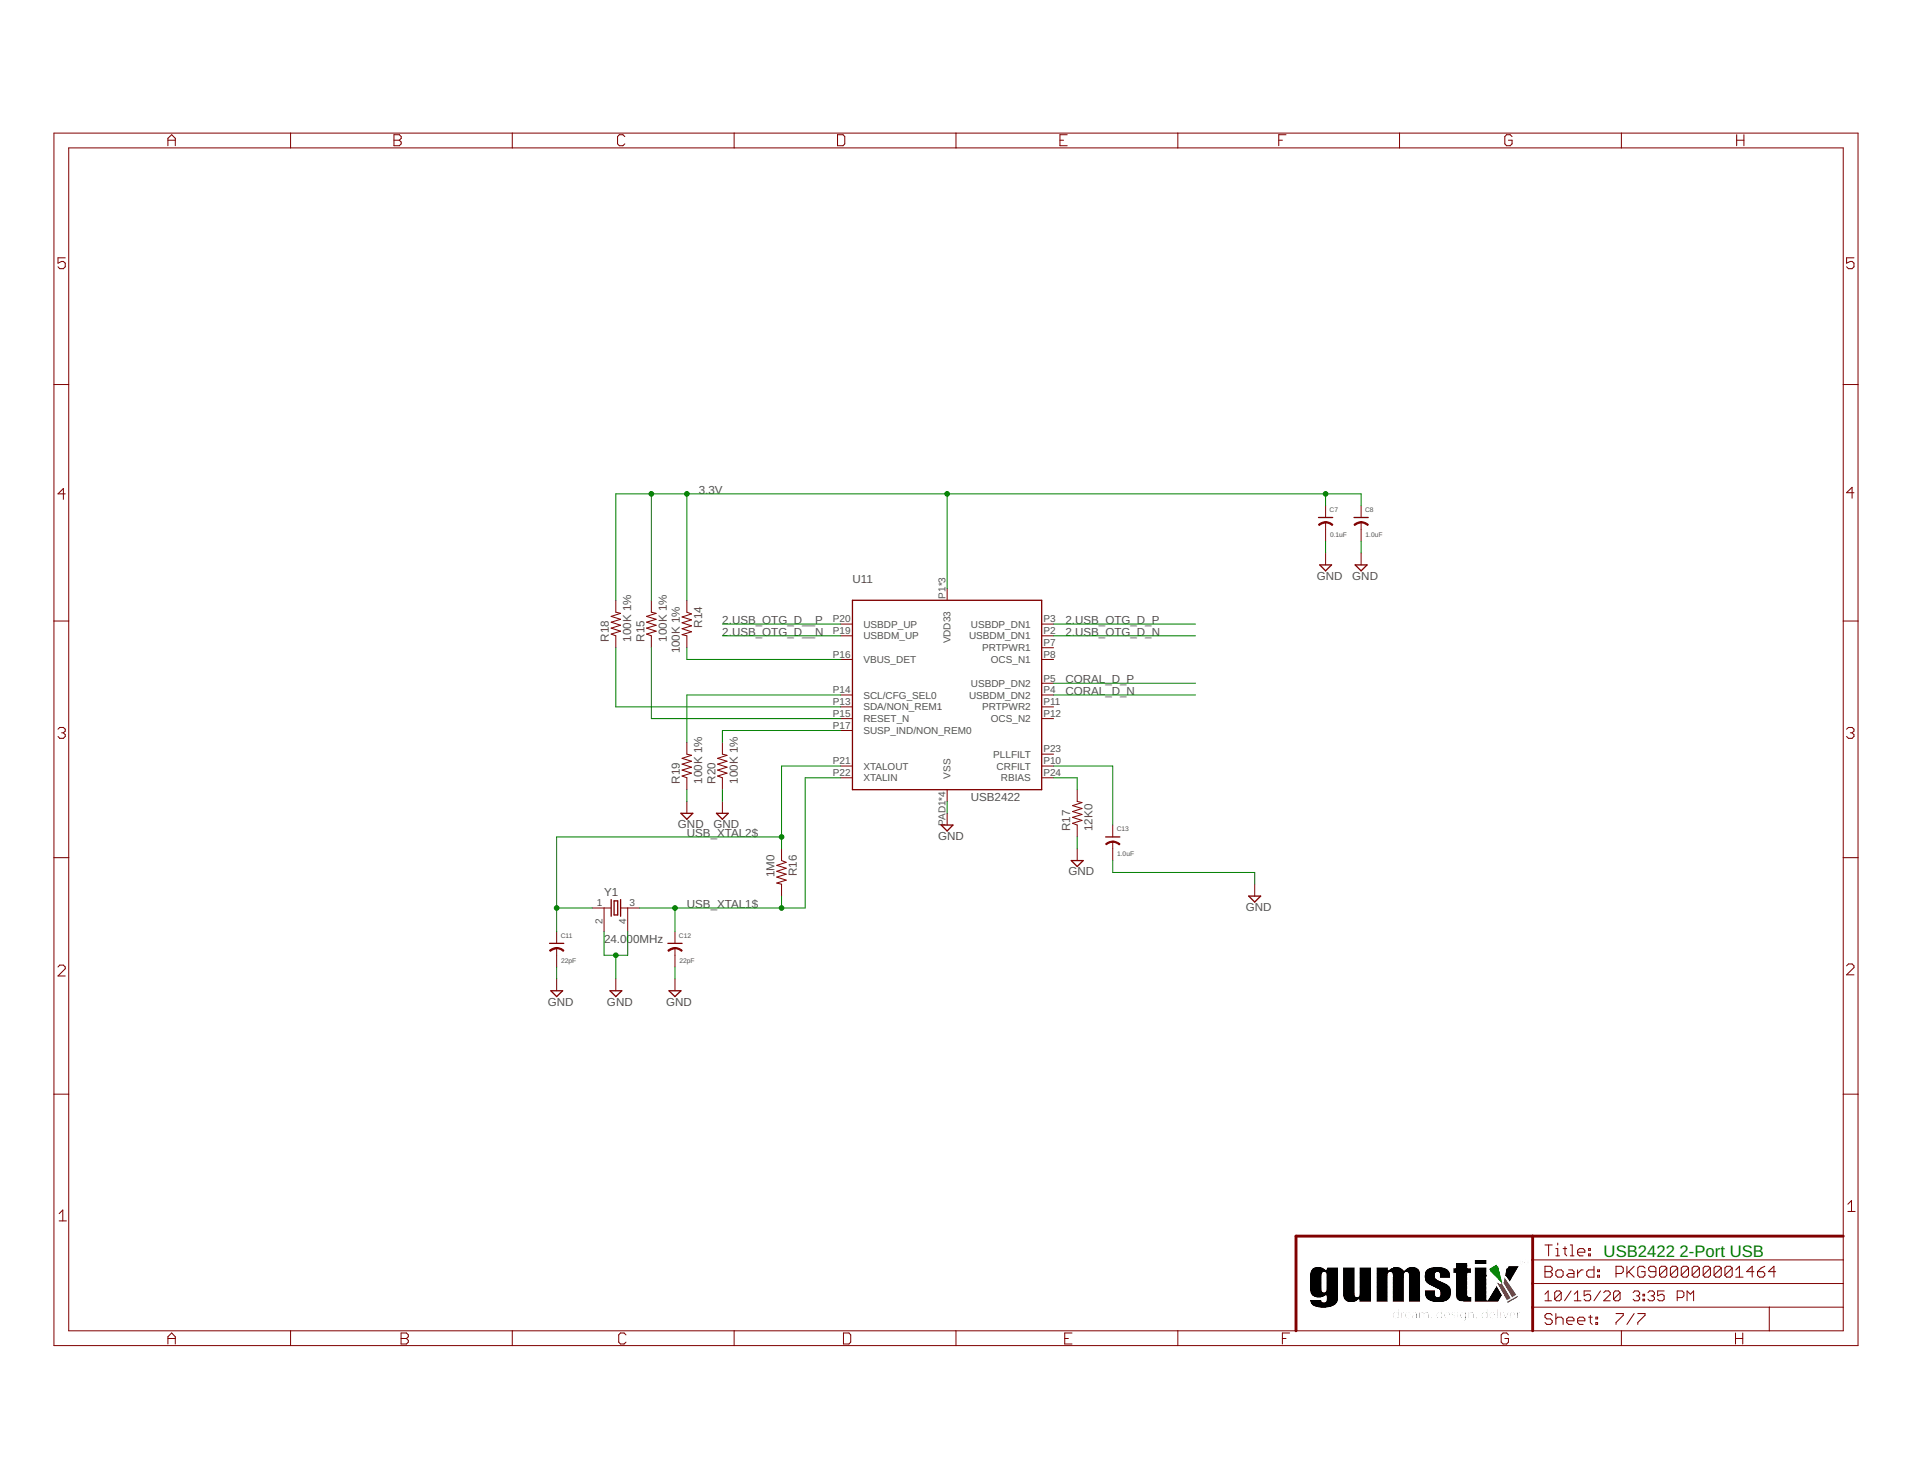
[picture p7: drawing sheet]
<svg xmlns="http://www.w3.org/2000/svg" width="279mm" height="216mm" viewBox="0 0 279 216" stroke-linecap="round" stroke-linejoin="round" font-family="sans-serif">
<defs><g id="words">
<g font-size="2.4" fill="#008000">
<text x="234.1" y="183.5">USB2422</text>
<text x="245.2" y="183.5">2-Port USB</text>
</g>
<g font-size="1.7" fill="#505050">
<text x="102" y="72.1">3.3V</text>
<text x="124.4" y="85">U11</text>
<text x="192.2" y="84.6">GND</text>
<text x="197.4" y="84.6">GND</text>
<text x="88.9" y="93.7" transform="rotate(-90 88.9 93.7)">R18</text>
<text x="92.1" y="93.7" transform="rotate(-90 92.1 93.7)">100K 1%</text>
<text x="94.1" y="93.7" transform="rotate(-90 94.1 93.7)">R15</text>
<text x="97.3" y="93.7" transform="rotate(-90 97.3 93.7)">100K 1%</text>
<text x="99.2" y="95.4" transform="rotate(-90 99.2 95.4)">100K 1%</text>
<text x="102.5" y="91.6" transform="rotate(-90 102.5 91.6)">R14</text>
<text x="105.4" y="91.1">2.USB_OTG_D__P</text>
<text x="105.4" y="92.8">2.USB_OTG_D__N</text>
<text x="155.5" y="91.1">2.USB_OTG_D_P</text>
<text x="155.5" y="92.8">2.USB_OTG_D_N</text>
<text x="155.5" y="99.7">CORAL_D_P</text>
<text x="155.5" y="101.5">CORAL_D_N</text>
<text x="99.2" y="114.4" transform="rotate(-90 99.2 114.4)">R19</text>
<text x="102.5" y="114.4" transform="rotate(-90 102.5 114.4)">100K 1%</text>
<text x="104.4" y="114.4" transform="rotate(-90 104.4 114.4)">R20</text>
<text x="107.7" y="114.4" transform="rotate(-90 107.7 114.4)">100K 1%</text>
<text x="141.7" y="117">USB2422</text>
<text x="99" y="120.9">GND</text>
<text x="100.3" y="122.2">USB_XTAL2$</text>
<text x="104.1" y="120.9">GND</text>
<text x="137" y="122.6">GND</text>
<text x="156.2" y="121.3" transform="rotate(-90 156.2 121.3)">R17</text>
<text x="159.5" y="121.3" transform="rotate(-90 159.5 121.3)">12K0</text>
<text x="88.2" y="130.8">Y1</text>
<text x="113" y="128.1" transform="rotate(-90 113 128.1)">1M0</text>
<text x="116.3" y="127.9" transform="rotate(-90 116.3 127.9)">R16</text>
<text x="156" y="127.8">GND</text>
<text x="88.2" y="137.7">24.000MHz</text>
<text x="100.3" y="132.5">USB_XTAL1$</text>
<text x="181.9" y="133">GND</text>
<text x="80" y="146.8">GND</text>
<text x="88.6" y="146.8">GND</text>
<text x="97.2" y="146.8">GND</text>
</g>
<g font-size="1.5" fill="#505050">
<text x="138" y="87.4" transform="rotate(-90 138 87.4)">P1*3</text>
<text x="121.6" y="92.6">P19</text>
<text x="121.6" y="90.9">P20</text>
<text x="126" y="93.3">USBDM_UP</text>
<text x="126" y="91.6">USBDP_UP</text>
<text x="138.8" y="93.9" transform="rotate(-90 138.8 93.9)">VDD33</text>
<text x="141.5" y="93.3">USBDM_DN1</text>
<text x="141.7" y="91.6">USBDP_DN1</text>
<text x="143.4" y="95.1">PRTPWR1</text>
<text x="152.3" y="94.3">P7</text>
<text x="152.3" y="90.9">P3</text>
<text x="152.3" y="92.6">P2</text>
<text x="121.6" y="96">P16</text>
<text x="121.6" y="101.2">P14</text>
<text x="126" y="96.8">VBUS_DET</text>
<text x="126" y="102">SCL/CFG_SEL0</text>
<text x="141.5" y="102">USBDM_DN2</text>
<text x="141.7" y="100.2">USBDP_DN2</text>
<text x="144.6" y="96.8">OCS_N1</text>
<text x="152.3" y="101.2">P4</text>
<text x="152.3" y="99.5">P5</text>
<text x="152.3" y="96">P8</text>
<text x="121.6" y="104.7">P15</text>
<text x="121.6" y="102.9">P13</text>
<text x="121.6" y="106.4">P17</text>
<text x="126" y="105.4">RESET_N</text>
<text x="126" y="103.7">SDA/NON_REM1</text>
<text x="126" y="107.2">SUSP_IND/NON_REM0</text>
<text x="143.4" y="103.7">PRTPWR2</text>
<text x="144.6" y="105.4">OCS_N2</text>
<text x="152.3" y="102.9">P11</text>
<text x="152.3" y="104.7">P12</text>
<text x="121.6" y="113.3">P22</text>
<text x="121.6" y="111.6">P21</text>
<text x="126" y="112.3">XTALOUT</text>
<text x="138.8" y="113.7" transform="rotate(-90 138.8 113.7)">VSS</text>
<text x="145" y="110.6">PLLFILT</text>
<text x="145.5" y="112.3">CRFILT</text>
<text x="152.3" y="113.3">P24</text>
<text x="152.3" y="111.6">P10</text>
<text x="152.3" y="109.8">P23</text>
<text x="126" y="114.1">XTALIN</text>
<text x="146.1" y="114.1">RBIAS</text>
<text x="138" y="120.6" transform="rotate(-90 138 120.6)">PAD1*4</text>
<text x="87.1" y="132.3">1</text>
<text x="87.9" y="134.9" transform="rotate(-90 87.9 134.9)">2</text>
<text x="91.4" y="134.9" transform="rotate(-90 91.4 134.9)">4</text>
<text x="91.9" y="132.3">3</text>
</g>
<g font-size="1" fill="#505050">
<text x="194.1" y="74.8">C7</text>
<text x="199.3" y="74.8">C8</text>
<text x="194.2" y="78.4">0.1uF</text>
<text x="199.3" y="78.4">1.0uF</text>
<text x="163" y="121.4">C13</text>
<text x="163.1" y="125">1.0uF</text>
<text x="81.8" y="136.9">C11</text>
<text x="99.1" y="136.9">C12</text>
<text x="81.9" y="140.6">22pF</text>
<text x="99.2" y="140.6">22pF</text>
</g>
</g></defs>
<g fill="none" stroke="#800000" stroke-width=".15">
<path d="M7.9 19.4h263.3v177h-263.3zM42.4 19.4v2.2M57.5 19.7h.8l.3 .2v.3l-.3 .3 .3 .2v.3l-.3 .3h-.8zM74.8 19.4v2.2M91.2 19.9l-.3-.2h-.5l-.3 .2v1.1l.3 .3h.5l.3-.3M107.2 19.4v2.2M122.3 19.7h.8l.2 .2v1.1l-.2 .3h-.8zM139.6 19.4v2.2M155.8 19.7h-1.1v1.6h1.1M171.9 19.4v2.2M187.7 19.7h-1v1.6M204.3 19.4v2.2"/>
<path d="M220.7 19.9l-.2-.2h-.6l-.2 .2v1.1l.2 .3h.6l.2-.3v-.5h-.5M236.7 19.4v2.2M253.5 19.7v1.6M254.6 19.7v1.6M9.5 37.6h-1v.8l.5-.2h.2l.3 .2v.5l-.3 .3h-.5l-.2-.3M10 21.6h259.1v172.7h-259.1zM24.5 21.3v-1.1l.6-.5 .5 .5v1.1M24.5 20.5h1.1M57.5 20.5h.8M154.7 20.5h.6M186.7 20.5h.5M253.5 20.5h1.1"/>
<path d="M270.6 37.6h-1v.8l.5-.2h.3l.2 .2v.5l-.2 .3h-.6l-.2-.3M7.9 56.1h2.1M269.1 56.1h2.1M9.5 72.1h-1l.7-.8v1.6M193.5 73.8v1.7M193.5 76.2v2.8M198.7 73.8v1.7M198.7 76.2v2.8M270.6 71.9h-1l.8-.8v1.6M7.9 90.7h2.1M89.9 87.6v1.8l.7 .1-1.4 .5 1.4 .4-1.4 .4 1.4 .5-1.4 .4 1.4 .4-1.4 .5 .7 .2v1.8M95.1 87.6v1.8l.7 .1-1.4 .5 1.4 .4-1.4 .4 1.4 .5-1.4 .4 1.4 .4-1.4 .5 .7 .2v1.8"/>
<path d="M100.3 87.6v1.8l.6 .2-1.3 .5 1.3 .4-1.3 .4 1.3 .5-1.3 .4 1.3 .4-1.3 .4 .7 .2v1.8M122.7 92.8h1.7M122.7 91.1h1.7M122.7 96.3h1.7M138.3 85.9v1.7M152.1 92.8h1.7M152.1 91.1h1.7M152.1 96.3h1.7M152.1 99.7h1.7M152.1 94.6h1.7M193.5 80.7v1.8M198.7 80.7v1.8"/>
<path d="M269.1 90.7h2.1M8.5 106.4l.2-.2h.5l.3 .2v.3l-.3 .3M9 107h.2M9.2 107l.3 .3v.2l-.3 .3h-.5l-.2-.3M100.3 108.4v1.7l.6 .2-1.3 .4 1.3 .4-1.3 .4 1.3 .5-1.3 .4 1.3 .5-1.3 .4 .7 .2v1.8M100.3 117v1.7M105.5 108.4v1.7l.6 .2-1.3 .4 1.3 .4-1.3 .4 1.3 .5-1.3 .4 1.3 .5-1.3 .4 .7 .2v1.8M105.5 117v1.7M122.7 104.9h1.7M122.7 101.5h1.7M122.7 103.2h1.7M122.7 113.5h1.7"/>
<path d="M122.7 111.8h1.7M122.7 106.6h1.7M138.3 115.3v1.7M138.3 118.7v1.7M152.1 104.9h1.7M152.1 101.5h1.7M152.1 103.2h1.7M152.1 113.5h1.7M152.1 111.8h1.7M152.1 110.1h1.7M157.2 115.3v1.7l.7 .2-1.3 .4 1.3 .4-1.3 .5 1.3 .4-1.3 .4 1.3 .5-1.3 .4 .6 .2v1.8M269.6 106.4l.2-.2h.6l.2 .2v.3l-.2 .3"/>
<path d="M270.1 107h.3M270.4 107l.2 .3v.2l-.2 .3h-.6l-.2-.3M7.9 125.2h2.1M81.3 136v1.7M81.3 138.4v2.8M86.4 132.5h2.8M88.2 132.5v3.5M90.6 132.5h2.7M91.6 132.5v3.5M98.5 136v1.7M98.5 138.4v2.8M114.1 123.9v1.7l.7 .3-1.4 .4 1.4 .4-1.4 .5 1.4 .4-1.4 .4 1.4 .5-1.4 .4 .7 .2v1.7"/>
<path d="M157.2 123.9v1.7M162.4 120.4v1.8M162.4 122.9v2.7M183.2 129.1v1.7M269.1 125.2h2.1M7.9 159.7h2.1M8.5 141.2l.2-.3h.5l.3 .3v.2l-1 1.1h1M81.3 142.9v1.7M89.9 142.9v1.7M98.5 142.9v1.7M269.1 159.7h2.1M269.6 141l.2-.3h.6l.2 .3v.2l-1 1.1h1"/>
<path d="M8.6 177.2l.6-.6v1.6M8.6 178.2h1.1M269.7 175.8l.6-.5v1.5M269.7 176.8h1.1M24.5 196.2v-1.1l.6-.5 .5 .5v1.1M24.5 195.4h1.1M42.4 194.3v2.1M58.5 195.4h.8M58.5 194.6h.8l.3 .3v.2l-.3 .3 .3 .3v.2l-.3 .3h-.8zM74.8 194.3v2.1M91.4 194.9l-.3-.3h-.5l-.3 .3v1l.3 .3h.5l.3-.3M107.2 194.3v2.1"/>
<path d="M123.1 194.6h.8l.3 .3v1l-.3 .3h-.8zM139.6 194.3v2.1M155.4 195.4h.6M156.5 194.6h-1.1v1.6h1.1M171.9 194.3v2.1M187.2 195.4h.5M188.3 194.6h-1.1v1.6M204.3 194.3v2.1M220.2 194.9l-.3-.3h-.5l-.3 .3v1l.3 .3h.5l.3-.3v-.5h-.5M223.7 190.8h45.4M223.7 187.4h45.4M223.7 183.9h45.4"/>
<path d="M225.5 184.8h.8l.3 .3v.3l-.3 .2 .3 .3v.3l-.3 .2h-.8zM225.5 185.6h.8M225.5 188.9l.5-.5v1.5M225.5 189.9h1M225.5 181.7h1.1M226.1 181.7v1.6M226.6 192l-.3-.3h-.5l-.3 .3v.3l.3 .2h.5l.3 .3v.3l-.3 .2h-.5l-.3-.2M227.1 185.6l.3-.2h.5l.3 .2v.6l-.3 .2h-.5l-.3-.2zM227.1 191.7v1.6M227.1 192.5l.3-.2h.5l.3 .2v.8M227.1 182.3h.3v1M227.1 183.3h.5"/>
<path d="M227.4 181.5v.2M227.9 188.7v1l-.2 .2h-.5l-.3-.2M227.9 188.7l-.2-.3h-.5l-.3 .3v1M227.9 188.7l-1 1M228.2 182.3h.5M228.5 182v1l.2 .3M228.7 192.8h1.1v-.3l-.3-.2h-.5l-.3 .2v.6l.3 .2h.5M229 185.4h.5l.3 .2v.8h-.8l-.3-.2 .3-.3h.8M229.2 181.7h.3v1.6M229.2 183.3h.6M229.3 188.4l-.9 1.5M229.8 189.9h1"/>
<path d="M229.8 188.9l.5-.5v1.5M230.3 182.8h1.1v-.3l-.3-.2h-.5l-.3 .2v.5l.3 .3h.5M230.3 185.4v1M230.3 192.8h1.1v-.3l-.3-.2h-.5l-.3 .2v.6l.3 .2h.5M231.1 185.4h-.3l-.5 .5M231.9 192.3h.5M231.9 182.3h.3v.2h-.3zM231.9 183h.3v.3h-.3zM232.2 192v1.1l.2 .2M232.2 188.4h-1v.8l.8-.3 .2 .3v.5l-.2 .2h-.5l-.3-.2M232.7 184.8v1.6h-.8l-.3-.2v-.6l.3-.2h.8M233 192.3h.2v.2h-.2z"/>
<path d="M233 193.1h.2v.2h-.2zM233.2 186.2h.3v.2h-.3zM233.2 185.4h.3v.2h-.3zM233.6 188.4l-.9 1.5M234.1 188.7l.3-.3h.4l.3 .3v.2l-1 1h1M235.9 185.9h.8l.3-.3v-.5l-.3-.3h-.8v1.6M235.9 191.7h1.1v.3l-1.1 1.1v.2M236.5 188.7v1l-.2 .2h-.5l-.3-.2M236.5 188.7l-.2-.3h-.5l-.3 .3v1M236.5 188.7l-1 1M236.7 194.3v2.1M237.5 184.8v1.6"/>
<path d="M237.7 185.6l.8 .8M238.4 188.7l.2-.3h.5l.3 .3v.2l-.3 .3M238.5 184.8l-1 1.1M238.5 191.7l-1 1.6M238.9 189.2h.2M239.1 191.7h1v.3l-1 1.1v.2M239.1 189.2l.3 .2v.3l-.3 .2h-.5l-.2-.2M239.8 189.7h.3v.2h-.3zM239.8 188.9h.3v.3h-.3zM240.1 185.1l-.2-.3h-.6l-.2 .3v1.1l.2 .2h.6l.2-.2v-.6h-.5M240.6 188.7l.2-.3h.5l.2 .3v.2l-.2 .3M241 189.2h.3"/>
<path d="M241.3 189.2l.2 .2v.3l-.2 .2h-.5l-.2-.2M241.7 185.6h-.8l-.2-.2v-.3l.2-.3h.5l.3 .3v1.1l-.3 .2h-.5l-.2-.2M242.9 188.4h-.9v.8l.7-.3 .2 .3v.5l-.2 .2h-.5l-.2-.2M243.3 185.1l-.2-.3h-.6l-.2 .3v1.1M243.3 185.1v1.1l-.2 .2h-.6l-.2-.2M243.3 185.1l-1 1.1M244.8 189.4h.8l.2-.2v-.5l-.2-.3h-.8v1.5M244.9 185.1l-.3-.3h-.5l-.3 .3v1.1M244.9 185.1v1.1l-.3 .2h-.5l-.3-.2M244.9 185.1l-1.1 1.1M246.3 189.9v-1.5l.5 .5 .4-.5v1.5M246.5 185.1l-.3-.3h-.5l-.3 .3v1.1"/>
<path d="M246.5 185.1v1.1l-.3 .2h-.5l-.3-.2M246.5 185.1l-1.1 1.1M248.1 185.1l-.3-.3h-.5l-.3 .3v1.1M248.1 185.1v1.1l-.3 .2h-.5l-.3-.2M248.1 185.1l-1.1 1.1M249.7 185.1l-.3-.3h-.5l-.3 .3v1.1M249.7 185.1v1.1l-.3 .2h-.5l-.3-.2M249.7 185.1l-1.1 1.1M251.3 185.1l-.3-.3h-.5l-.3 .3v1.1M251.3 185.1v1.1l-.3 .2h-.5l-.3-.2M251.3 185.1l-1.1 1.1M252.9 185.1l-.3-.3h-.5l-.3 .3v1.1"/>
<path d="M252.9 185.1v1.1l-.3 .2h-.5l-.3-.2M252.9 185.1l-1.1 1.1M253.3 195.4h1.1M253.3 194.6v1.6M253.4 186.4h1M253.4 185.4l.5-.6v1.6M254.4 194.6v1.6M256 185.6h-1l.8-.8v1.6M256.6 185.6h.8l.2 .3v.3l-.2 .2h-.6l-.2-.2zM257.6 184.8l-.5 .3-.5 .5M258.3 190.8v3.5M259.2 185.6h-1.1l.9-.8v1.6"/>
</g>
<path d="M223.7 180.4v13.9M269.1 180.4h-79.9v13.9" fill="none" stroke="#800000" stroke-width=".42"/>
<g fill="none" stroke="#800000" stroke-width=".19">
<path d="M192.5 75.5h2M197.7 75.5h2M124.4 87.6h27.7v27.7h-27.7zM192.7 82.5h1.7l-.9 .8zM197.8 82.5h1.8l-.9 .8zM99.4 118.7h1.7l-.8 .9zM104.6 118.7h1.7l-.8 .9zM80.2 137.7h2.1M89.2 131.3v2.5M89.6 131.5h.6v2.1h-.6zM90.6 131.3v2.5M97.5 137.7h2.1"/>
<path d="M137.4 120.4h1.7l-.8 .9zM156.4 125.6h1.7l-.9 .9zM161.4 122.2h2.1M182.3 130.8h1.7l-.8 .9zM80.4 144.6h1.7l-.8 .9zM89 144.6h1.8l-.9 .9zM97.7 144.6h1.7l-.9 .9z"/>
</g>
<g fill="#800000" stroke="#800000" stroke-width=".15">
<path d="M193.5 76.1l.7 .2 .4 .3-.1 .1-.7-.3-.3-.1z" fill-rule="evenodd"/>
<path d="M192.5 76.6l.6-.4h.4v.1l-.9 .4z" fill-rule="evenodd"/>
<path d="M198.7 76.1l.7 .2 .3 .3-.1 .1-.6-.3-.3-.1z" fill-rule="evenodd"/>
<path d="M197.8 76.5l.5-.3h.4v.1l-.9 .4-.1-.1z" fill-rule="evenodd"/>
<path d="M81.3 138.3l.7 .2 .3 .2-.1 .2-.3-.2-.6-.2z" fill-rule="evenodd"/>
<path d="M80.2 138.7l.6-.3 .5-.1v.2l-1 .4z" fill-rule="evenodd"/>
<path d="M98.5 138.3l.7 .2 .4 .2-.1 .2-.3-.2-.7-.2z" fill-rule="evenodd"/>
<path d="M97.5 138.7l.6-.3 .4-.1v.2l-.9 .4z" fill-rule="evenodd"/>
<path d="M162.4 122.8l.7 .2 .4 .2-.1 .1-.3-.2-.7-.2z" fill-rule="evenodd"/>
<path d="M161.4 123.2l.3-.2 .7-.2v.2h-.3l-.6 .3z" fill-rule="evenodd"/>
</g>
<g fill="none" stroke="#008000" stroke-width=".15">
<path d="M95.1 72.1v15.5M100.3 72.1v15.5M138.3 72.1v13.8M193.5 72.1v1.7M193.5 79v1.7M198.7 73.8v-1.7h-108.8v15.5M198.7 79v1.7M89.9 94.6v8.6h32.8M95.1 94.6v10.3h27.6M100.3 94.6v1.7h22.4M105.5 91.1h17.2M105.5 92.8h17.2"/>
<path d="M153.8 91.1h20.7M153.8 92.8h20.7M153.8 99.7h20.7M100.3 115.3v1.7M105.5 115.3v1.7M122.7 101.5h-22.4v6.9M122.7 106.6h-17.2v1.8M122.7 113.5h-5.2v19h-24.2M122.7 111.8h-8.6v12.1M138.3 117v1.7M153.8 101.5h20.7M153.8 113.5h3.4v1.8"/>
<path d="M153.8 111.8h8.6v8.6M81.3 132.5h5.1M88.2 136v3.4h3.4v-3.4M89.9 139.4v3.5M98.5 132.5v3.5M114.1 122.2h-32.8v13.8M114.1 130.8v1.7M157.2 122.2v1.7M162.4 125.6v1.8h20.8v1.7M81.3 141.2v1.7M98.5 141.2v1.7"/>
</g>
<g fill="#008000" stroke="#008000" stroke-width=".15">
<circle cx="193.5" cy="72.1" r=".34"/>
<circle cx="138.3" cy="72.1" r=".34"/>
<circle cx="100.3" cy="72.1" r=".34"/>
<circle cx="95.1" cy="72.1" r=".34"/>
<circle cx="89.9" cy="139.4" r=".34"/>
<circle cx="114.1" cy="132.5" r=".34"/>
<circle cx="98.5" cy="132.5" r=".34"/>
<circle cx="114.1" cy="122.2" r=".34"/>
<circle cx="81.3" cy="132.5" r=".34"/>
</g>
<g fill="#000" stroke="#000" stroke-width=".15">
<path d="M191.2 189.8l1.8 .1zM191.2 189.8h1.8zM191.2 189.7l1.8 .1zM191.2 188.3l1.8 .1zM191.2 188.3h1.8zM191.2 188.2l1.8 .1zM191.2 188.2h1.8zM191.2 188.1l1.8 .1zM191.2 188.1h1.8zM191.2 188l1.8 .1zM191.2 188h1.8zM191.2 187.9l1.8 .1z"/>
<path d="M191.2 187.9h1.8zM191.2 187.8l1.8 .1zM191.2 187.8h1.8zM191.2 187.7l1.8 .1zM191.2 187.7h1.8zM191.2 187.6l1.8 .1zM191.2 187.6h1.8zM191.2 187.5l1.8 .1zM191.2 187.5h1.8zM191.2 187.4l1.8 .1zM191.2 187.4h1.8zM191.2 187.3l1.8 .1z"/>
<path d="M191.2 187.3h1.8zM191.2 187.2l1.8 .1zM191.2 187.2h1.8zM191.2 187.1l1.8 .1zM191.2 187.1h1.8zM191.2 187l1.8 .1zM191.2 187h1.8zM191.2 186.9l1.8 .1zM191.2 186.9h1.8zM191.2 186.8l1.8 .1zM191.2 186.8h1.8zM191.2 186.7l1.8 .1z"/>
<path d="M191.2 186.7h1.8zM191.2 186.6l1.8 .1zM191.2 186.6h1.8zM191.2 186.5l1.8 .1zM191.2 186.5h1.8zM191.2 186.4l1.8 .1zM191.2 186.4h1.8zM191.2 186.3l1.8 .1zM191.2 186.3h1.8zM191.2 186.2l1.8 .1zM191.2 186.2h1.8zM191.2 186.1l1.8 .1z"/>
<path d="M191.2 186.1h1.8zM191.2 186l1.8 .1zM191.2 186h1.8zM191.2 190l2 .1zM191.2 188.6l4.2 .1zM191.2 188.6h4.2zM191.2 188.6h1.9zM191.2 188.5l1.9 .1zM191.2 185.8h1.9zM191.2 185.8h2zM191.2 185.7l4.2 .1zM191.2 190h1.9z"/>
<path d="M191.2 189.9l1.8 .1zM191.2 189.9h1.8zM191.2 188.5h1.9zM191.2 188.4l1.8 .1zM191.2 188.4h1.8zM191.2 185.9l1.8 .1zM191.2 185.9h1.9zM191.2 185.8l1.9 .1zM191.2 190.1l4.1 .1zM191.2 190.1h4.1zM191.2 188.7l4.2 .1zM191.2 188.7h4.2z"/>
<path d="M191.2 185.7h4.2zM191.2 185.6l4.2 .1zM191.2 185.6h4.2zM191.3 190.2h3.9zM191.3 190.2l3.9 .1zM191.3 188.8l4.1 .1zM191.3 188.8h4.1zM191.3 185.5l4.1 .1zM191.3 185.5h4.1zM191.3 190.3l3.8 .1zM191.3 190.3h3.9zM191.3 188.9l4.1 .1z"/>
<path d="M191.3 188.9h4.1zM191.3 185.4l4.1 .1zM191.3 185.4h4.1zM191.4 190.4h3.7zM191.4 189h4zM191.4 185.4h4zM191.4 185.3l4 .1zM191.4 190.4l3.6 .1zM191.4 190.4l3.7 .1zM191.4 189l4 .1zM191.4 185.3h2.1zM191.4 185.2l2.1 .1z"/>
<path d="M191.5 190.5h3.5zM191.5 189.1h3.9zM191.5 190.5l3.4 .1zM191.5 185.2h1.9zM191.5 189.1l2 .1zM191.5 189.1l3.9 .1zM191.5 190.6h3.4zM191.5 185.1l1.8 .1zM191.5 189.2h2zM191.6 190.6h3.2zM191.6 185.1h1.7zM191.6 190.6l3.2 .1z"/>
<path d="M191.6 189.2l1.8 .1zM191.6 185.1h1.6zM191.7 185l1.5 .1zM191.7 189.3h1.6zM191.7 190.7h3zM191.7 189.3l1.6 .1zM191.7 185h1.4zM191.8 190.7l2.8 .1zM191.8 184.9l1.2 .1zM191.8 189.3l1.4 .1zM191.9 190.8h2.6zM191.9 189.4h1.2z"/>
<path d="M191.9 184.9h1zM192 190.8h2.4zM192 189.4l1 .1zM192.1 190.8l2.1 .1zM192.1 184.9h.6zM192.2 190.9h1.9zM192.3 189.5h.5zM192.5 190.9h1.4zM192.9 190.9l.5 .1zM193.3 190l2 .1zM193.4 188.6h2zM193.4 190h1.9z"/>
<path d="M193.4 188.5l2 .1zM193.4 185.8h2zM193.5 189.9l1.8 .1zM193.5 188.5h1.9zM193.5 185.8h1.9zM193.5 189.9h1.8zM193.5 188.4l1.9 .1zM193.5 188.4h1.9zM193.5 188.3l1.9 .1zM193.5 188.3h1.9zM193.5 185.9l1.9 .1zM193.5 185.9h1.9z"/>
<path d="M193.5 185.8l1.9 .1zM193.6 189.9h1.7zM193.6 189.8l1.7 .1zM193.6 189.8h1.7zM193.6 189.7l1.7 .1zM193.6 188.2l1.8 .1zM193.6 188.2h1.8zM193.6 188.1l1.8 .1zM193.6 188.1h1.8zM193.6 188l1.8 .1zM193.6 188h1.8zM193.6 187.9l1.8 .1z"/>
<path d="M193.6 187.9h1.8zM193.6 187.8l1.8 .1zM193.6 187.8h1.8zM193.6 187.7l1.8 .1zM193.6 187.7h1.8zM193.6 187.6l1.8 .1zM193.6 187.6h1.8zM193.6 187.5l1.8 .1zM193.6 187.5h1.8zM193.6 187.4l1.8 .1zM193.6 187.4h1.8zM193.6 187.3l1.8 .1z"/>
<path d="M193.6 187.3h1.8zM193.6 187.2l1.8 .1zM193.6 187.2h1.8zM193.6 187.1l1.8 .1zM193.6 187.1h1.8zM193.6 187l1.8 .1zM193.6 187h1.8zM193.6 186.9l1.8 .1zM193.6 186.9h1.8zM193.6 186.8l1.8 .1zM193.6 186.8h1.8zM193.6 186.7l1.8 .1z"/>
<path d="M193.6 186.7h1.8zM193.6 186.6l1.8 .1zM193.6 186.6h1.8zM193.6 186.5l1.8 .1zM193.6 186.5h1.8zM193.6 186.4l1.8 .1zM193.6 186.4h1.8zM193.6 186.3l1.8 .1zM193.6 186.3h1.8zM193.6 186.2l1.8 .1zM193.6 186.2h1.8zM193.6 186.1l1.8 .1z"/>
<path d="M193.6 186.1h1.8zM193.6 186l1.8 .1zM193.6 186h1.8zM193.6 185.3h1.8zM193.6 189.7h1.8zM193.6 189.6l1.8 .1zM193.6 189.6h1.8zM193.6 189.5l1.8 .1zM193.6 189.5h1.8zM193.6 189.4l1.8 .1zM193.6 189.4h1.8zM193.6 189.3l1.8 .1z"/>
<path d="M193.6 189.3h1.8zM193.6 189.2l1.8 .1zM193.6 189.2h1.8zM193.6 189.1l1.8 .1zM193.6 185.2l1.8 .1zM193.6 185.2h1.8zM193.7 185.1l1.7 .1zM193.7 185.1h1.7zM193.7 185l1.7 .1zM193.7 185h1.7zM193.7 184.9l1.7 .1zM196 189l1.9 .1z"/>
<path d="M196 189h1.9zM196 188.9l1.8 .1zM196 188.9h1.8zM196 188.8l1.8 .1zM196 188.8h1.8zM196 188.7l1.8 .1zM196 188.7h1.8zM196 188.6l1.8 .1zM196 188.6h1.8zM196 188.5l1.8 .1zM196 188.5h1.8zM196 188.4l1.8 .1z"/>
<path d="M196 188.4h1.8zM196 188.3l1.8 .1zM196 188.3h1.8zM196 188.2l1.8 .1zM196 188.2h1.8zM196 188.1l1.8 .1zM196 188.1h1.8zM196 188l1.8 .1zM196 188h1.8zM196 187.9l1.8 .1zM196 187.9h1.8zM196 187.8l1.8 .1z"/>
<path d="M196 187.8h1.8zM196 187.7l1.8 .1zM196 187.7h1.8zM196 187.6l1.8 .1zM196 187.6h1.8zM196 187.5l1.8 .1zM196 187.5h1.8zM196 187.4l1.8 .1zM196 187.4h1.8zM196 187.3l1.8 .1zM196 187.3h1.8zM196 187.2l1.8 .1z"/>
<path d="M196 187.2h1.8zM196 187.1l1.8 .1zM196 187.1h1.8zM196 187l1.8 .1zM196 187h1.8zM196 186.9l1.8 .1zM196 186.9h1.8zM196 186.8l1.8 .1zM196 186.8h1.8zM196 186.7l1.8 .1zM196 186.7h1.8zM196 186.6l1.8 .1z"/>
<path d="M196 186.6h1.8zM196 186.5l1.8 .1zM196 186.5h1.8zM196 186.4l1.8 .1zM196 186.4h1.8zM196 186.3l1.8 .1zM196 186.3h1.8zM196 186.2l1.8 .1zM196 186.2h1.8zM196 186.1l1.8 .1zM196 186.1h1.8zM196 186l1.8 .1z"/>
<path d="M196 186h1.8zM196 185.9l1.8 .1zM196 185.9h1.8zM196 185.8l1.8 .1zM196 185.8h1.8zM196 185.7l1.8 .1zM196 185.7h1.8zM196 185.6l1.8 .1zM196 185.6h1.8zM196 185.5l1.8 .1zM196 185.5h1.8zM196 185.4l1.8 .1z"/>
<path d="M196 185.4h1.8zM196 185.3l1.8 .1zM196 185.3h1.8zM196 185.2l1.8 .1zM196 185.2h1.8zM196 185.1l1.8 .1zM196 185.1h1.8zM196 185l1.8 .1zM196 185h1.8zM196 184.9l1.8 .1zM196 189.3l4.2 .1zM196 189.3h4.2z"/>
<path d="M196 189.2l2 .1zM196 189.2h1.9zM196 189.1l1.9 .1zM196 189.1h1.9zM196.1 189.5h4.1zM196.1 189.4l4.1 .1zM196.1 189.4h4.1zM196.1 189.6h4.1zM196.1 189.5l4.1 .1zM196.2 189.7h4zM196.2 189.6l4 .1zM196.2 189.7l2.1 .1z"/>
<path d="M196.2 189.7h2.2zM196.2 189.8h2.1zM196.3 189.8h1.9zM196.3 189.8l1.9 .1zM196.3 189.9h1.9zM196.4 189.9h1.7zM196.4 189.9l1.7 .1zM196.5 190h1.5zM196.6 190l1.3 .1zM196.7 190.1h1.1zM196.8 190.1h.9zM197 190.1l.5 .1z"/>
<path d="M198.2 189.2l2 .1zM198.3 189.2h1.9zM198.3 189.1l1.9 .1zM198.4 190l1.8 .1zM198.4 190h1.8zM198.4 189.9l1.8 .1zM198.4 189.9h1.8zM198.4 189.8l1.8 .1zM198.4 189.1l1.8 .1zM198.4 189.1h1.8zM198.4 189l1.8 .1zM198.4 189h1.8z"/>
<path d="M198.4 189.8h1.8zM198.4 189.7l1.8 .1zM198.4 189.7h1.8zM198.4 188.9l1.8 .1zM198.4 188.9h1.8zM198.4 188.8l1.8 .1zM198.4 188.8h1.8zM198.4 188.7l1.8 .1zM198.4 188.7h1.8zM198.4 188.6l1.8 .1zM198.4 188.6h1.8zM198.4 188.5l1.8 .1z"/>
<path d="M198.4 188.5h1.8zM198.4 188.4l1.8 .1zM198.4 188.4h1.8zM198.4 188.3l1.8 .1zM198.4 188.3h1.8zM198.4 188.2l1.8 .1zM198.4 188.2h1.8zM198.4 188.1l1.8 .1zM198.4 188.1h1.8zM198.4 188l1.8 .1zM198.4 188h1.8zM198.4 187.9l1.8 .1z"/>
<path d="M198.4 187.9h1.8zM198.4 187.8l1.8 .1zM198.4 187.8h1.8zM198.4 187.7l1.8 .1zM198.4 187.7h1.8zM198.4 187.6l1.8 .1zM198.4 187.6h1.8zM198.4 187.5l1.8 .1zM198.4 187.5h1.8zM198.4 187.4l1.8 .1zM198.4 187.4h1.8zM198.4 187.3l1.8 .1z"/>
<path d="M198.4 187.3h1.8zM198.4 187.2l1.8 .1zM198.4 187.2h1.8zM198.4 187.1l1.8 .1zM198.4 187.1h1.8zM198.4 187l1.8 .1zM198.4 187h1.8zM198.4 186.9l1.8 .1zM198.4 186.9h1.8zM198.4 186.8l1.8 .1zM198.4 186.8h1.8zM198.4 186.7l1.8 .1z"/>
<path d="M198.4 186.7h1.8zM198.4 186.6l1.8 .1zM198.4 186.6h1.8zM198.4 186.5l1.8 .1zM198.4 186.5h1.8zM198.4 186.4l1.8 .1zM198.4 186.4h1.8zM198.4 186.3l1.8 .1zM198.4 186.3h1.8zM198.4 186.2l1.8 .1zM198.4 186.2h1.8zM198.4 186.1l1.8 .1z"/>
<path d="M198.4 186.1h1.8zM198.4 186l1.8 .1zM198.4 186h1.8zM198.4 185.9l1.8 .1zM198.4 185.9h1.8zM198.4 185.8l1.8 .1zM198.4 185.8h1.8zM198.4 185.7l1.8 .1zM198.4 185.7h1.8zM198.4 185.6l1.8 .1zM198.4 185.6h1.8zM198.4 185.5l1.8 .1z"/>
<path d="M198.4 185.5h1.8zM198.4 185.4l1.8 .1zM198.4 185.4h1.8zM198.4 185.3l1.8 .1zM198.4 185.3h1.8zM198.4 185.2l1.8 .1zM198.4 185.2h1.8zM198.4 185.1l1.8 .1zM198.4 185.1h1.8zM198.4 185l1.8 .1zM198.4 185h1.8zM198.4 184.9l1.8 .1z"/>
<path d="M200.9 185.8l1.8 .1zM200.9 185.8h1.9zM200.9 185.7h6.4zM200.9 185.6l6.4 .1zM200.9 185.6h6.4zM200.9 185.5l6.4 .1zM200.9 185.5h6.4zM200.9 185.4l6.4 .1zM200.9 185.4h4.1zM200.9 190l1.7 .1zM200.9 190h1.7zM200.9 189.9l1.7 .1z"/>
<path d="M200.9 189.9h1.7zM200.9 189.8l1.7 .1zM200.9 189.8h1.7zM200.9 189.7l1.7 .1zM200.9 189.7h1.7zM200.9 189.6l1.7 .1zM200.9 189.6h1.7zM200.9 189.5l1.7 .1zM200.9 189.5h1.7zM200.9 189.4l1.7 .1zM200.9 189.4h1.7zM200.9 189.3l1.7 .1z"/>
<path d="M200.9 189.3h1.7zM200.9 189.2l1.7 .1zM200.9 189.2h1.7zM200.9 189.1l1.7 .1zM200.9 189.1h1.7zM200.9 189l1.7 .1zM200.9 189h1.7zM200.9 188.9l1.7 .1zM200.9 188.9h1.7zM200.9 188.8l1.7 .1zM200.9 188.8h1.7zM200.9 188.7l1.7 .1z"/>
<path d="M200.9 188.7h1.7zM200.9 188.6l1.7 .1zM200.9 188.6h1.7zM200.9 188.5l1.7 .1zM200.9 188.5h1.7zM200.9 188.4l1.7 .1zM200.9 188.4h1.7zM200.9 188.3l1.7 .1zM200.9 188.3h1.7zM200.9 188.2l1.7 .1zM200.9 188.2h1.7zM200.9 188.1l1.7 .1z"/>
<path d="M200.9 188.1h1.7zM200.9 188l1.7 .1zM200.9 188h1.7zM200.9 187.9l1.7 .1zM200.9 187.9h1.7zM200.9 187.8l1.7 .1zM200.9 187.8h1.7zM200.9 187.7l1.7 .1zM200.9 187.7h1.7zM200.9 187.6l1.7 .1zM200.9 187.6h1.7zM200.9 187.5l1.7 .1z"/>
<path d="M200.9 187.5h1.7zM200.9 187.4l1.7 .1zM200.9 187.4h1.7zM200.9 187.3l1.7 .1zM200.9 187.3h1.7zM200.9 187.2l1.7 .1zM200.9 187.2h1.7zM200.9 187.1l1.7 .1zM200.9 187.1h1.7zM200.9 187l1.7 .1zM200.9 187h1.7zM200.9 186.9l1.7 .1z"/>
<path d="M200.9 186.9h1.7zM200.9 186.8l1.7 .1zM200.9 186.8h1.7zM200.9 186.7l1.7 .1zM200.9 186.7h1.7zM200.9 186.6l1.7 .1zM200.9 186.6h1.7zM200.9 186.5l1.7 .1zM200.9 186.5h1.7zM200.9 186.4l1.7 .1zM200.9 186.4h1.7zM200.9 186.3l1.7 .1z"/>
<path d="M200.9 186.3h1.7zM200.9 186.2l1.7 .1zM200.9 186.2h1.7zM200.9 186.1l1.7 .1zM200.9 186.1h1.7zM200.9 186l1.7 .1zM200.9 186h1.7zM200.9 185.9l1.8 .1zM200.9 185.9h1.8zM200.9 185.7l6.4 .1zM200.9 185.4h1.7zM200.9 185.3l1.7 .1z"/>
<path d="M200.9 185.3h1.7zM200.9 185.2l1.7 .1zM200.9 185.2h1.7zM200.9 185.1l1.7 .1zM200.9 185.1h1.7zM200.9 185.1h1.8zM200.9 185l1.8 .1zM200.9 185h1.8zM200.9 184.9l1.7 .1zM202.7 185.4h2.2zM202.7 185.3l2.2 .1zM202.8 185.3h2.1z"/>
<path d="M202.8 185.3h2zM202.8 185.2l2 .1zM202.9 185.2h1.8zM202.9 185.1l1.8 .1zM203 185.1h1.6zM203.1 185l1.4 .1zM203.1 185.8h2.1zM203.1 185.8h2zM203.2 185h1.3zM203.2 185.9h1.9zM203.2 185.8l1.9 .1zM203.2 190l1.8 .1z"/>
<path d="M203.2 190h1.8zM203.2 189.9l1.8 .1zM203.2 189.9h1.8zM203.2 189.8l1.8 .1zM203.2 189.8h1.8zM203.2 189.7l1.8 .1zM203.2 189.7h1.8zM203.2 189.6l1.8 .1zM203.2 189.6h1.8zM203.2 189.5l1.8 .1zM203.2 189.5h1.8zM203.2 189.4l1.8 .1z"/>
<path d="M203.2 189.4h1.8zM203.2 189.3l1.8 .1zM203.2 189.3h1.8zM203.2 189.2l1.8 .1zM203.2 189.2h1.8zM203.2 189.1l1.8 .1zM203.2 189.1h1.8zM203.2 189l1.8 .1zM203.2 189h1.8zM203.2 188.9l1.8 .1zM203.2 188.9h1.8zM203.2 188.8l1.8 .1z"/>
<path d="M203.2 188.8h1.8zM203.2 188.7l1.8 .1zM203.2 188.7h1.8zM203.2 188.6l1.8 .1zM203.2 188.6h1.8zM203.2 188.5l1.8 .1zM203.2 188.5h1.8zM203.2 188.4l1.8 .1zM203.2 188.4h1.8zM203.2 188.3l1.8 .1zM203.2 188.3h1.8zM203.2 188.2l1.8 .1z"/>
<path d="M203.2 188.2h1.8zM203.2 188.1l1.8 .1zM203.2 188.1h1.8zM203.2 188l1.8 .1zM203.2 188h1.8zM203.2 187.9l1.8 .1zM203.2 187.9h1.8zM203.2 187.8l1.8 .1zM203.2 187.8h1.8zM203.2 187.7l1.8 .1zM203.2 187.7h1.8zM203.2 187.6l1.8 .1z"/>
<path d="M203.2 187.6h1.8zM203.2 187.5l1.8 .1zM203.2 187.5h1.8zM203.2 187.4l1.8 .1zM203.2 187.4h1.8zM203.2 187.3l1.8 .1zM203.2 187.3h1.8zM203.2 187.2l1.8 .1zM203.2 187.2h1.8zM203.2 187.1l1.8 .1zM203.2 187.1h1.8zM203.2 187l1.8 .1z"/>
<path d="M203.2 187h1.8zM203.2 186.9l1.8 .1zM203.2 186.9h1.8zM203.2 186.8l1.8 .1zM203.2 186.8h1.8zM203.2 186.7l1.8 .1zM203.2 186.7h1.8zM203.2 186.6l1.8 .1zM203.2 186.6h1.8zM203.2 186.5l1.8 .1zM203.2 186.5h1.8zM203.2 186.4l1.8 .1z"/>
<path d="M203.2 186.4h1.8zM203.2 186.3l1.8 .1zM203.2 186.3h1.8zM203.2 186.2l1.8 .1zM203.2 186.2h1.8zM203.2 186.1l1.8 .1zM203.2 186.1h1.8zM203.2 186l1.8 .1zM203.2 186h1.8zM203.2 185.9l1.9 .1zM203.3 184.9l1.1 .1zM203.3 192.1h.2z"/>
<path d="M203.3 192l.2 .1zM203.3 192h.2zM203.3 191.9l.2 .1zM203.3 191.9h.2zM203.3 192.2h.2zM203.3 192.1l.2 .1zM203.3 191.8l.2 .1zM203.3 192.3h.2zM203.3 191.8h.2zM203.3 192.2l.2 .1zM203.3 191.7l.2 .1zM203.3 191.7h.2z"/>
<path d="M203.3 184.9h1zM203.4 192.3h.2zM203.4 191.7h.1zM203.4 192.3l.3 .1zM203.4 191.6l.2 .1zM203.4 192.4h.6zM203.4 191.6h.8zM203.5 192.4l.4 .1zM203.5 191.5l.5 .1zM203.5 184.9h.6zM203.6 192.5h.2zM203.6 191.5l.3 .1z"/>
<path d="M203.7 191.5h.1zM203.8 192.3l.2 .1zM203.9 192.3h.3zM203.9 191.6l.3 .1zM203.9 191.7h.3zM204 192.2l.2 .1zM204 191.7h.2zM204 192.2h.2zM204 192.1l.2 .1zM204 192.1h.2zM204 192l.2 .1zM204 192h.2z"/>
<path d="M204 191.9l.2 .1zM204 191.9h.2zM204 191.8l.2 .1zM204 191.8h.2zM204 191.7l.2 .1zM204 191.5l.2 .1zM204 191.5h.2zM204 191.4l.2 .1zM204 191.4h.2zM204 191.3l.2 .1zM204 191.3h.2zM204 191.2l.2 .1z"/>
<path d="M204 191.2h.2zM204 191.1l.2 .1zM204 191.1h.2zM204 192.5h.2zM204 192.4l.2 .1zM204 192.4h.2zM204 192.3l.2 .1zM204.5 192.5h.2zM204.5 191.7h.2zM204.5 191.6l.2 .1zM204.5 191.6h.2zM204.5 191.5l.2 .1z"/>
<path d="M204.5 192.4l.2 .1zM204.5 192.4h.2zM204.5 192.3l.2 .1zM204.5 192.3h.2zM204.5 192.2l.2 .1zM204.5 192.2h.2zM204.5 192.1l.2 .1zM204.5 192.1h.2zM204.5 192l.2 .1zM204.5 192h.2zM204.5 191.9l.2 .1zM204.5 191.9h.2z"/>
<path d="M204.5 191.8l.2 .1zM204.5 191.8h.2zM204.5 191.7l.2 .1zM204.5 191.7h.3zM204.7 191.7h.1zM204.7 191.6l.3 .1zM204.7 191.6h.3zM204.8 191.5l.2 .1zM204.9 191.5h.1zM205 185.4h2.2zM205.1 192.1h.1zM205.1 192l.1 .1z"/>
<path d="M205.1 192h.8zM205.1 192h.9zM205.1 191.9l.9 .1zM205.1 191.9h.9zM205.1 192.1l.2 .1zM205.1 185.3l2.1 .1zM205.1 192.2h.2zM205.1 191.9h.2zM205.1 191.8l.2 .1zM205.1 191.8h.2zM205.1 192.2l.2 .1zM205.1 185.3h2.1z"/>
<path d="M205.1 191.7l.2 .1zM205.1 191.7h.2zM205.2 192.3h.1zM205.2 192.3l.3 .1zM205.2 191.7h.2zM205.2 185.2l1.9 .1zM205.2 192.3h.2zM205.2 191.6l.2 .1zM205.2 191.6h.6zM205.2 185.2h1.9zM205.3 191.5l.5 .1zM205.3 192.4h.6z"/>
<path d="M205.3 185.1l1.8 .1zM205.3 192.4l.6 .1zM205.3 185.1h1.7zM205.3 191.5l.4 .1zM205.4 185.1h1.5zM205.4 192.5h.4zM205.4 185l1.5 .1zM205.4 185.8h1.9zM205.5 191.5h.1zM205.5 185.8h1.8zM205.5 185h1.3zM205.5 185.9h1.8z"/>
<path d="M205.5 185.8l1.8 .1zM205.6 186.1l1.8 .1zM205.6 186.1h1.8zM205.6 186l1.7 .1zM205.6 186h1.7zM205.6 185.9l1.7 .1zM205.6 190l1.8 .1zM205.6 190h1.8zM205.6 189.9l1.8 .1zM205.6 189.9h1.8zM205.6 189.8l1.8 .1zM205.6 189.8h1.8z"/>
<path d="M205.6 189.7l1.8 .1zM205.6 189.7h1.8zM205.6 189.6l1.8 .1zM205.6 189.6h1.8zM205.6 189.5l1.8 .1zM205.6 189.5h1.8zM205.6 189.4l1.8 .1zM205.6 189.4h1.8zM205.6 189.3l1.8 .1zM205.6 189.3h1.8zM205.6 189.2l1.8 .1zM205.6 189.2h1.8z"/>
<path d="M205.6 189.1l1.8 .1zM205.6 189.1h1.8zM205.6 189l1.8 .1zM205.6 189h1.8zM205.6 188.9l1.8 .1zM205.6 188.9h1.8zM205.6 188.8l1.8 .1zM205.6 188.8h1.8zM205.6 188.7l1.8 .1zM205.6 188.7h1.8zM205.6 188.6l1.8 .1zM205.6 188.6h1.8z"/>
<path d="M205.6 188.5l1.8 .1zM205.6 188.5h1.8zM205.6 188.4l1.8 .1zM205.6 188.4h1.8zM205.6 188.3l1.8 .1zM205.6 188.3h1.8zM205.6 188.2l1.8 .1zM205.6 188.2h1.8zM205.6 188.1l1.8 .1zM205.6 188.1h1.8zM205.6 188l1.8 .1zM205.6 188h1.8z"/>
<path d="M205.6 187.9l1.8 .1zM205.6 187.9h1.8zM205.6 187.8l1.8 .1zM205.6 187.8h1.8zM205.6 187.7l1.8 .1zM205.6 187.7h1.8zM205.6 187.6l1.8 .1zM205.6 187.6h1.8zM205.6 187.5l1.8 .1zM205.6 187.5h1.8zM205.6 187.4l1.8 .1zM205.6 187.4h1.8z"/>
<path d="M205.6 187.3l1.8 .1zM205.6 187.3h1.8zM205.6 187.2l1.8 .1zM205.6 187.2h1.8zM205.6 187.1l1.8 .1zM205.6 187.1h1.8zM205.6 187l1.8 .1zM205.6 187h1.8zM205.6 186.9l1.8 .1zM205.6 186.9h1.8zM205.6 186.8l1.8 .1zM205.6 186.8h1.8z"/>
<path d="M205.6 186.7l1.8 .1zM205.6 186.7h1.8zM205.6 186.6l1.8 .1zM205.6 186.6h1.8zM205.6 186.5l1.8 .1zM205.6 186.5h1.8zM205.6 186.4l1.8 .1zM205.6 186.4h1.8zM205.6 186.3l1.8 .1zM205.6 186.3h1.8zM205.6 186.2l1.8 .1zM205.6 186.2h1.8z"/>
<path d="M205.6 184.9l1.1 .1zM205.7 191.6l.2 .1zM205.7 191.7h.2zM205.7 184.9h.9zM205.8 192.3l.1 .1zM205.8 191.8h.1zM205.8 191.7l.1 .1zM205.8 191.9h.2zM205.8 191.8l.2 .1zM205.9 184.9h.5zM206.1 192.3h.2zM206.1 192.2l.2 .1z"/>
<path d="M206.1 192.2h.2zM206.1 192.1l.2 .1zM206.1 192.3l.3 .1zM206.1 192.1h.2zM206.1 192l.2 .1zM206.2 192.4h.5zM206.2 192h.2zM206.2 191.6h.6zM206.2 191.5l.5 .1zM206.2 192.4l.4 .1zM206.2 191.6l.1 .1zM206.2 192h.4z"/>
<path d="M206.3 192.5h.2zM206.3 191.9l.6 .1zM206.4 191.9h.5zM206.4 191.5h.2zM206.6 192.3l.3 .1zM206.6 192.3h.3zM206.6 191.9h.3zM206.6 191.6l.2 .1zM206.7 192.3h.2zM206.7 191.7h.1zM206.7 192.4l.2 .1zM206.7 192.4h.2z"/>
<path d="M206.7 192.2l.2 .1zM206.7 192.2h.2zM206.7 192.1l.2 .1zM206.7 192.1h.2zM206.7 192l.2 .1zM206.7 192h.2zM206.7 191.8l.2 .1zM206.7 191.8h.2zM206.7 191.7l.2 .1zM206.7 191.7h.2zM206.7 192.5h.2zM207.2 192.5h.1z"/>
<path d="M207.2 192.4l.1 .1zM207.2 192.4h.1zM207.2 192.3l.1 .1zM207.2 192.3h.1zM207.2 192.2l.1 .1zM207.2 192.2h.1zM207.2 192.1l.1 .1zM207.2 192.1h.1zM207.2 192l.1 .1zM207.2 192h.1zM207.2 191.9l.1 .1zM207.2 191.9h.1z"/>
<path d="M207.2 191.6l.1 .1zM207.2 191.6h.1zM207.2 191.5l.1 .1zM207.2 191.8l.1 .1zM207.2 191.8h.1zM207.2 191.7l.1 .1zM207.2 191.7h.2zM207.3 191.6l.2 .1zM207.3 191.6h.6zM207.4 191.5l.5 .1zM207.5 191.5l.3 .1zM207.6 191.5h.1z"/>
<path d="M207.7 191.6l.2 .1zM207.7 191.7h.3zM207.8 191.7h.2zM207.8 191.7l.2 .1zM207.8 192.5h.2zM207.8 192.4l.2 .1zM207.8 192.4h.2zM207.8 192.3l.2 .1zM207.8 192.3h.2zM207.8 192.2l.2 .1zM207.8 192.2h.2zM207.8 192.1l.2 .1z"/>
<path d="M207.8 192.1h.2zM207.8 192l.2 .1zM207.8 192h.2zM207.8 191.9l.2 .1zM207.8 191.9h.2zM207.8 191.8l.2 .1zM207.8 191.8h.2zM207.9 186.7h1.9zM207.9 186.6l1.8 .1zM207.9 186.3l1.6 .1zM207.9 186.3h1.6zM207.9 186.2l1.6 .1z"/>
<path d="M207.9 186.2h1.6zM207.9 186.1l1.6 .1zM207.9 186.1h1.6zM207.9 186l1.6 .1zM207.9 186h1.6zM207.9 186.6h1.8zM207.9 186.6h1.7zM207.9 186.5l1.7 .1zM207.9 186.5h1.7zM207.9 186.5h1.6zM207.9 186.4l1.6 .1zM207.9 186.4h1.6z"/>
<path d="M207.9 185.9l1.6 .1zM207.9 188.9l1.7 .1zM207.9 188.9h1.7zM207.9 188.8l1.7 .1zM207.9 188.8h1.7zM207.9 188.7l1.7 .1zM207.9 188.7h1.7zM207.9 188.6l1.7 .1zM207.9 188.6h1.7zM207.9 188.5l1.7 .1zM207.9 188.5h1.7zM207.9 188.4l1.7 .1z"/>
<path d="M207.9 188.4h1.7zM207.9 188.3l1.7 .1zM207.9 188.3h1.7zM207.9 186.8h2.1zM207.9 186.7l2 .1zM207.9 185.9h1.7zM207.9 185.8h1.8zM207.9 185.7l3.8 .1zM207.9 186.8l2.2 .1zM207.9 185.8l1.7 .1zM207.9 185.8h1.7zM208 191.6l.1 .1z"/>
<path d="M208 189.1l1.6 .1zM208 189.1h1.6zM208 189l1.6 .1zM208 189h1.6zM208 186.9l2.3 .1zM208 186.9h2.2zM208 185.7h3.7zM208 185.6l3.6 .1zM208 187h2.4zM208 191.6h.5zM208 189.3h3.8zM208 189.2l1.7 .1z"/>
<path d="M208 189.2h1.7zM208 187l2.5 .1zM208 185.6h3.6zM208 185.5l3.6 .1zM208 191.5l.5 .1zM208 189.3l3.8 .1zM208 187.1h2.7zM208 187.1h2.6zM208 185.5h3.6zM208.1 187.1l2.6 .1zM208.1 185.4l3.4 .1zM208.1 191.5l.3 .1z"/>
<path d="M208.1 189.4l3.6 .1zM208.1 189.4h3.7zM208.1 187.2h2.8zM208.1 185.4h3.4zM208.1 189.5h3.6zM208.1 187.2l2.8 .1zM208.2 187.3h2.8zM208.2 185.3l3.2 .1zM208.2 189.5l3.5 .1zM208.2 191.5h.1zM208.2 189.6l3.4 .1zM208.2 189.6h3.5z"/>
<path d="M208.2 187.3h2.9zM208.2 185.3h3.2zM208.2 185.3h3.1zM208.2 189.7h3.4zM208.3 191.6l.2 .1zM208.3 189.7h3.2zM208.3 187.3l2.9 .1zM208.3 187.4h2.9zM208.3 185.2l3 .1zM208.3 187.4l3 .1zM208.3 185.2h2.9zM208.4 191.7h.1z"/>
<path d="M208.4 189.7l3.1 .1zM208.4 191.8l.2 .1zM208.4 191.8h.2zM208.4 191.7l.2 .1zM208.4 189.8h3.1zM208.4 187.5h2.9zM208.4 192.5h.2zM208.4 192.4l.2 .1zM208.4 192.4h.2zM208.4 192.3l.2 .1zM208.4 192.3h.2zM208.4 192.2l.2 .1z"/>
<path d="M208.4 192.2h.2zM208.4 192.1l.2 .1zM208.4 192.1h.2zM208.4 192l.2 .1zM208.4 192h.2zM208.4 191.9l.2 .1zM208.4 191.9h.2zM208.4 185.1l2.8 .1zM208.4 189.8h3zM208.5 187.5h2.9zM208.5 187.5l3 .1zM208.5 185.1h2.6z"/>
<path d="M208.5 189.8l2.8 .1zM208.6 189.9h2.7zM208.6 187.6h2.9zM208.6 185.1h2.4zM208.6 189.9h2.6zM208.6 185l2.3 .1zM208.7 187.6h2.8zM208.7 187.6l2.9 .1zM208.7 189.9l2.4 .1zM208.7 192.7h.2zM208.8 187.7h2.8zM208.8 185h2z"/>
<path d="M208.8 192.6l.1 .1zM208.8 192.6h.2zM208.8 192.5l.2 .1zM208.8 192.5h.2zM208.8 192.4l.2 .1zM208.8 190h2.2zM208.9 192.4h.1zM208.9 187.7h2.7zM208.9 192.3l.1 .1zM208.9 192.3h.1zM208.9 192.3h.2zM208.9 187.7l2.8 .1z"/>
<path d="M208.9 192.2l.2 .1zM208.9 184.9l1.8 .1zM208.9 190l2 .1zM209 187.8h2.7zM209.1 187.8l2.6 .1zM209.1 184.9h1.4zM209.1 190.1h1.7zM209.1 187.9h2.7zM209.2 187.9h2.6zM209.3 190.1h1.3zM209.3 184.9h.9zM209.3 187.9l2.5 .1z"/>
<path d="M209.4 188h2.4zM209.5 188l2.3 .1zM209.6 190.1l.7 .1zM209.6 188.1h2.2zM209.7 192.1h.1zM209.7 192l.1 .1zM209.7 192h.1zM209.7 191.9l.1 .1zM209.7 191.9h.1zM209.7 192.2h.1zM209.7 192.1l.1 .1zM209.7 191.8l.1 .1z"/>
<path d="M209.7 192.2h.2zM209.7 191.8h.2zM209.7 192.3h.2zM209.7 192.2l.2 .1zM209.7 191.7l.2 .1zM209.7 191.7h.2zM209.7 188.1l2.1 .1zM209.8 192.3h.2zM209.8 191.7h.1zM209.8 192.3l.3 .1zM209.8 191.6l.2 .1zM209.8 188.2h2z"/>
<path d="M209.8 192.4h.6zM209.8 191.6h.8zM209.8 188.2h2.1zM209.8 191.5l.6 .1zM209.9 192.4l.4 .1zM209.9 188.2l2 .1zM209.9 191.5l.4 .1zM210 192.5h.2zM210 189.2l1.8 .1zM210 188.3h1.9zM210 185.8h1.7zM210.1 188.3l1.8 .1z"/>
<path d="M210.1 185.8l1.6 .1zM210.1 185.8h1.6zM210.1 186.1h1.6zM210.1 186l1.6 .1zM210.1 186h1.6zM210.1 185.9l1.6 .1zM210.1 185.9h1.6zM210.1 189.2h1.7zM210.1 188.4h1.8zM210.1 186.5l1.6 .1zM210.1 186.5h1.6zM210.1 186.4l1.6 .1z"/>
<path d="M210.1 186.4h1.6zM210.1 186.3l1.6 .1zM210.1 186.3h1.6zM210.1 186.2l1.6 .1zM210.1 186.2h1.6zM210.1 186.1l1.6 .1zM210.1 189.1l1.7 .1zM210.1 188.4l1.8 .1zM210.2 192.3l.2 .1zM210.2 189.1h1.6zM210.2 189l1.6 .1zM210.2 189h1.6z"/>
<path d="M210.2 188.6l1.7 .1zM210.2 188.6h1.7zM210.2 188.5l1.7 .1zM210.2 188.5h1.7zM210.2 188.9l1.7 .1zM210.2 188.9h1.7zM210.2 188.8l1.7 .1zM210.2 188.8h1.7zM210.2 188.7l1.7 .1zM210.2 188.7h1.7zM210.3 192.3h.3zM210.3 191.6l.3 .1z"/>
<path d="M210.3 191.7h.3zM210.4 192.2l.2 .1zM210.4 191.7h.2zM210.4 192.2h.2zM210.4 192.1l.2 .1zM210.4 192.1h.2zM210.4 192l.2 .1zM210.4 192h.2zM210.4 191.9l.2 .1zM210.4 191.9h.2zM210.4 191.8l.2 .1zM210.4 191.8h.2z"/>
<path d="M210.4 191.7l.2 .1zM210.4 191.5l.2 .1zM210.4 191.5h.2zM210.4 191.4l.2 .1zM210.4 191.4h.2zM210.4 191.3l.2 .1zM210.4 191.3h.2zM210.4 191.2l.2 .1zM210.4 191.2h.2zM210.4 191.1l.2 .1zM210.4 191.1h.2zM210.4 192.5h.2z"/>
<path d="M210.4 192.4l.2 .1zM210.4 192.4h.2zM210.4 192.3l.2 .1zM210.8 192.1l.2 .1zM210.8 192.1h.2zM210.8 192l.2 .1zM210.8 192h.8zM210.8 192h.9zM210.8 191.9l.9 .1zM210.8 191.9h.9zM210.8 191.9h.2zM210.8 192.2h.2z"/>
<path d="M210.8 191.8l.2 .1zM210.8 191.8h.2zM210.8 191.7l.2 .1zM210.9 192.2l.1 .1zM210.9 191.7h.2zM210.9 192.3h.2zM210.9 192.3l.3 .1zM210.9 191.6l.2 .1zM211 192.4h.6zM211 191.6h.6zM211 191.5l.5 .1zM211.1 192.4l.5 .1z"/>
<path d="M211.1 191.5l.4 .1zM211.1 192.5h.4zM211.2 191.5h.1zM211.4 191.6l.2 .1zM211.4 191.7h.2zM211.5 192.3l.1 .1zM211.5 191.7h.1zM211.5 191.9h.2zM211.5 191.8l.2 .1zM211.5 191.8h.2zM211.5 191.7l.2 .1zM211.8 192.4l.6 .1z"/>
<path d="M211.9 192.4h.5zM211.9 192.3l.1 .1zM211.9 191.9h.2zM211.9 191.8l.1 .1zM211.9 191.8h.1zM211.9 191.7l.1 .1zM211.9 191.7h.1zM211.9 191.6l.2 .1zM211.9 191.6h.5zM211.9 191.9h.3zM211.9 191.5l.5 .1zM212 192.5h.3z"/>
<path d="M212 191.9l.3 .1zM212 192h.4zM212 191.5l.4 .1zM212.1 192h.3zM212.1 185.8l2.7 .1zM212.1 185.8h2.7zM212.1 185.7l2.7 .1zM212.1 185.7h2.7zM212.1 185.6l2.7 .1zM212.1 185.6h2.7zM212.1 185.5l2.7 .1zM212.1 185.5h2.7z"/>
<path d="M212.1 185.4l2.7 .1zM212.1 185.4h2.7zM212.1 185.3l2.7 .1zM212.1 185.3h2.7zM212.1 185.2l2.7 .1zM212.1 185.2h2.7zM212.1 185.1l2.7 .1zM212.1 185.1h2.7zM212.2 192l.2 .1zM212.2 192.3l.2 .1zM212.3 192.1h.1zM212.3 192.3h.1z"/>
<path d="M212.3 192.3h.2zM212.3 192.2h.2zM212.3 192.1l.2 .1zM212.3 192.2l.2 .1zM212.4 188.9h1.9zM212.4 188.8l1.9 .1zM212.4 188.8h1.9zM212.4 188.7l1.9 .1zM212.4 188.7h1.9zM212.4 188.6l1.9 .1zM212.4 188.6h1.9zM212.4 188.5l1.9 .1z"/>
<path d="M212.4 188.5h1.9zM212.4 188.4l1.9 .1zM212.4 188.4h1.9zM212.4 188.3l1.9 .1zM212.4 188.3h1.9zM212.4 188.2l1.9 .1zM212.4 188.2h1.9zM212.4 188.1l1.9 .1zM212.4 188.1h1.9zM212.4 188l1.9 .1zM212.4 188h1.9zM212.4 187.9l1.9 .1z"/>
<path d="M212.4 187.9h1.9zM212.4 187.8l1.9 .1zM212.4 187.8h1.9zM212.4 187.7l1.9 .1zM212.4 187.7h1.9zM212.4 187.6l1.9 .1zM212.4 187.6h1.9zM212.4 187.5l1.9 .1zM212.4 187.5h1.9zM212.4 187.4l1.9 .1zM212.4 187.4h1.9zM212.4 187.3l1.9 .1z"/>
<path d="M212.4 187.3h1.9zM212.4 187.2l1.9 .1zM212.4 187.2h1.9zM212.4 187.1l1.9 .1zM212.4 187.1h1.9zM212.4 187l1.9 .1zM212.4 187h1.9zM212.4 186.9l1.9 .1zM212.4 186.9h1.9zM212.4 186.8l1.9 .1zM212.4 186.8h1.9zM212.4 186.7l1.9 .1z"/>
<path d="M212.4 186.7h1.9zM212.4 186.6l1.9 .1zM212.4 186.6h1.9zM212.4 186.5l1.9 .1zM212.4 186.5h1.9zM212.4 186.4l1.9 .1zM212.4 186.4h1.9zM212.4 186.3l1.9 .1zM212.4 186.3h1.9zM212.4 186.2l1.9 .1zM212.4 186.2h1.9zM212.4 186.1l1.9 .1z"/>
<path d="M212.4 186.1h1.9zM212.4 186l1.9 .1zM212.4 186h1.9zM212.4 185.9l1.9 .1zM212.4 185.9h1.9zM212.4 185.1h1.9zM212.4 185l1.9 .1zM212.4 185h1.9zM212.4 184.9l1.9 .1zM212.4 184.9h1.9zM212.4 184.8l1.9 .1zM212.4 184.8h1.9z"/>
<path d="M212.4 184.7l1.9 .1zM212.4 184.7h1.9zM212.4 184.6l1.9 .1zM212.4 184.6h1.9zM212.4 184.5l1.9 .1zM212.4 184.5h1.9zM212.4 184.4l1.9 .1zM212.4 184.4h1.9zM212.4 184.3l1.9 .1zM212.4 184.3h1.9zM212.5 189.4h2.4zM212.5 189.3l2.4 .1z"/>
<path d="M212.5 189.3h2.4zM212.5 189.2l2.1 .1zM212.5 189.2h1.9zM212.5 189.1l1.9 .1zM212.5 189.1l1.8 .1zM212.5 189.1h1.8zM212.5 189l1.8 .1zM212.5 189h1.8zM212.5 188.9l1.8 .1zM212.5 184.3h1.8zM212.5 189.5l2.4 .1zM212.5 189.5h2.4z"/>
<path d="M212.5 189.4l2.4 .1zM212.6 189.6l2.3 .1zM212.6 189.6h2.3zM212.6 189.7h2.3zM212.7 189.7l2.2 .1zM212.7 192.5h.2zM212.7 191.1l.2 .1zM212.7 192.4l.2 .1zM212.7 192.4h.2zM212.7 192.3l.2 .1zM212.7 192.3h.2zM212.7 192.2l.2 .1z"/>
<path d="M212.7 192.2h.2zM212.7 192.1l.2 .1zM212.7 192.1h.2zM212.7 192l.2 .1zM212.7 192h.2zM212.7 191.9l.2 .1zM212.7 191.9h.2zM212.7 191.8l.2 .1zM212.7 191.8h.2zM212.7 191.7l.2 .1zM212.7 191.7h.2zM212.7 191.6l.2 .1z"/>
<path d="M212.7 191.6h.2zM212.7 191.5l.2 .1zM212.7 191.2l.2 .1zM212.7 191.2h.2zM212.7 189.8h2.2zM212.7 191.3h.2zM212.8 189.8l2.1 .1zM212.9 189.9h2zM213 189.9l1.9 .1zM213.1 192l.2 .1zM213.1 192h.2zM213.1 191.9l.2 .1z"/>
<path d="M213.1 191.9h.2zM213.1 190h1.8zM213.1 192.1l.2 .1zM213.1 192.1h.2zM213.1 191.8l.2 .1zM213.2 192.2l.1 .1zM213.2 192.2h.1zM213.2 191.8h.1zM213.2 191.7l.1 .1zM213.2 192.8h.6zM213.2 192.3h.2zM213.2 191.7h.2z"/>
<path d="M213.2 192.7l.1 .1zM213.3 192.8h.2zM213.3 192.3h.2zM213.3 191.6l.2 .1zM213.3 192.8l.5 .1zM213.3 192.3l.5 .1zM213.3 191.6h.5zM213.3 192.4h.5zM213.3 191.5l.5 .1zM213.3 190l1.6 .1zM213.4 192.9h.3zM213.4 192.4l.3 .1z"/>
<path d="M213.4 191.5l.3 .1zM213.6 192.8h.3zM213.7 192.3h.3zM213.7 192.7l.2 .1zM213.7 191.6l.3 .1zM213.8 192.7h.2zM213.8 192.3h.2zM213.8 191.7h.2zM213.8 192.6l.2 .1zM213.8 192.2l.2 .1zM213.8 192.2h.2zM213.8 192.6h.2z"/>
<path d="M213.8 192.5l.2 .1zM213.9 192.5h.1zM213.9 192.4l.1 .1zM213.9 192.4h.1zM213.9 192.3l.1 .1zM213.9 192.2h.1zM213.9 192.1l.1 .1zM213.9 192.1h.1zM213.9 192l.1 .1zM213.9 192h.1zM213.9 191.9l.1 .1zM213.9 191.9h.1z"/>
<path d="M213.9 191.8l.1 .1zM213.9 191.8h.1zM213.9 191.7l.1 .1zM213.9 191.6h.2zM213.9 191.5l.2 .1zM214.3 191.5l.2 .1zM214.3 192.5h.2zM214.3 192.4l.2 .1zM214.3 192.4h.2zM214.3 192.3l.2 .1zM214.3 192.3h.2zM214.3 192.2l.2 .1z"/>
<path d="M214.3 192.2h.2zM214.3 192.1l.2 .1zM214.3 192.1h.2zM214.3 192l.2 .1zM214.3 192h.2zM214.3 191.9l.2 .1zM214.3 191.9h.2zM214.3 191.8l.2 .1zM214.3 191.6h.2zM214.4 191.8h.1zM214.4 191.7l.1 .1zM214.4 191.7h.2z"/>
<path d="M214.4 191.6l.3 .1zM214.5 191.6h.6zM214.6 191.5l.4 .1zM214.7 191.5l.3 .1zM214.8 191.5h.1zM214.8 191.6l.3 .1zM214.9 191.7h.2zM215 191.7l.1 .1zM215 191.7h.1zM215 192.5h.2zM215 192.4l.2 .1zM215 192.4h.2z"/>
<path d="M215 192.3l.2 .1zM215 192.3h.2zM215 192.2l.2 .1zM215 192.2h.2zM215 192.1l.2 .1zM215 192.1h.2zM215 192l.2 .1zM215 192h.2zM215 191.9l.2 .1zM215 191.9h.2zM215 191.8l.2 .1zM215 191.8h.2z"/>
<path d="M215.2 190l3.6 .1zM215.2 190h3.6zM215.2 189.9l3.6 .1zM215.2 189.9h3.6zM215.2 189.9h3.7zM215.2 189.8l3.7 .1zM215.2 189.8h3.7zM215.2 189.8h1.9zM215.2 189.7l1.9 .1zM215.2 189.7h1.9zM215.2 189.6l1.9 .1zM215.2 189.6h1.9z"/>
<path d="M215.2 189.5l1.9 .1zM215.2 189.5h1.9zM215.2 189.4l1.9 .1zM215.2 189.4h1.9zM215.2 189.3l1.9 .1zM215.2 189.3h1.9zM215.2 189.2l1.9 .1zM215.2 189.2h1.9zM215.2 189.1l1.9 .1zM215.2 189.1h1.9zM215.2 189l1.9 .1zM215.2 189h1.9z"/>
<path d="M215.2 188.9l1.9 .1zM215.2 188.9h1.9zM215.2 188.8l1.9 .1zM215.2 188.8h1.9zM215.2 188.7l1.9 .1zM215.2 188.7h1.9zM215.2 188.6l1.9 .1zM215.2 188.6h1.9zM215.2 188.5l1.9 .1zM215.2 188.5h1.9zM215.2 188.4l1.9 .1zM215.2 188.4h1.9z"/>
<path d="M215.2 188.3l1.9 .1zM215.2 188.3h1.9zM215.2 188.2l1.9 .1zM215.2 188.2h1.9zM215.2 188.1l1.9 .1zM215.2 188.1h1.9zM215.2 188l1.9 .1zM215.2 188h1.9zM215.2 187.9l1.9 .1zM215.2 187.9h1.9zM215.2 187.8l1.9 .1zM215.2 187.8h1.9z"/>
<path d="M215.2 187.7l1.9 .1zM215.2 187.7h1.9zM215.2 187.6l1.9 .1zM215.2 187.6h1.9zM215.2 187.5l1.9 .1zM215.2 187.5h1.9zM215.2 187.4l1.9 .1zM215.2 187.4h1.9zM215.2 187.3l1.9 .1zM215.2 187.3h1.9zM215.2 187.2l1.9 .1zM215.2 187.2h1.9z"/>
<path d="M215.2 187.1l1.9 .1zM215.2 187.1h1.9zM215.2 187l1.9 .1zM215.2 187h1.9zM215.2 186.9l1.9 .1zM215.2 186.9h1.9zM215.2 186.8l1.9 .1zM215.2 186.8h1.9zM215.2 186.7l1.9 .1zM215.2 186.7h2.1zM215.2 186.6l2 .1zM215.2 186.6h1.9z"/>
<path d="M215.2 186.6h1.8zM215.2 186.5l1.8 .1zM215.2 186.5h1.8zM215.2 186.4l1.8 .1zM215.2 186.4h1.8zM215.2 186.4h1.9zM215.2 186.3l1.9 .1zM215.2 186.3h1.9zM215.2 186.2l1.9 .1zM215.2 186.2h2zM215.2 186.1l1.9 .1zM215.2 186.1h1.9z"/>
<path d="M215.2 186l1.9 .1zM215.2 186h1.9zM215.2 185.9l1.9 .1zM215.2 185.9h1.9zM215.2 185.8l1.9 .1zM215.2 185.8h1.9zM215.2 185.7l1.9 .1zM215.2 185.7h1.9zM215.2 185.6l1.9 .1zM215.2 185.6h1.9zM215.2 185.5l1.9 .1zM215.2 185.5h1.9z"/>
<path d="M215.2 185.4l1.9 .1zM215.2 185.4h1.9zM215.2 185.3l1.9 .1zM215.2 185.3h1.9zM215.2 185.2l1.9 .1zM215.2 185.2h1.9zM215.2 185.1l1.9 .1zM215.2 185.1h1.9zM215.2 185l1.9 .1zM215.2 185h1.9zM215.2 184.9l1.8 .1zM215.2 184.6h1.9z"/>
<path d="M215.2 184.5l1.9 .1zM215.2 184.5h1.9zM215.2 184.4l1.9 .1zM215.2 184.4h1.9zM215.2 184.3l1.9 .1zM215.2 184.3h1.9zM215.2 184.2l1.9 .1zM215.2 184.2h1.9zM215.2 184.1l1.9 .1zM215.2 184.1h1.9zM215.2 184l1.9 .1zM215.2 184h1.9z"/>
<path d="M215.2 183.9l1.9 .1zM215.2 183.9h1.9zM215.2 183.8l1.9 .1zM215.4 192.7h.1zM215.4 192.6l.1 .1zM215.4 192.5l.2 .1zM215.4 192.5h.2zM215.4 192.6h.1zM215.4 192.4l.2 .1zM215.4 192.4h.2zM215.4 192.3l.2 .1zM215.5 192.3h.1z"/>
<path d="M215.5 192.2l.1 .1zM216.2 192l.2 .1zM216.2 192h.2zM216.2 191.9l.2 .1zM216.3 192.2h.1zM216.3 192.1l.1 .1zM216.3 192.1h.1zM216.3 191.9h.1zM216.3 191.8l.1 .1zM216.3 191.8h.2zM216.3 192.2l.2 .1zM216.3 192.2h.2z"/>
<path d="M216.3 191.7l.2 .1zM216.3 192.3h.2zM216.3 191.7h.2zM216.4 192.3l.3 .1zM216.4 191.6l.2 .1zM216.4 192.4h.5zM216.4 191.6h.6zM216.4 192.4l.5 .1zM216.4 191.5l.5 .1zM216.5 191.5l.4 .1zM216.6 192.5h.2zM216.6 191.5h.1z"/>
<path d="M216.8 192.3l.2 .1zM216.9 192.3h.2zM216.9 191.6l.2 .1zM216.9 191.7h.2zM216.9 192.2l.2 .1zM216.9 190.1h1.9zM217 192.2h.1zM217 191.8l.1 .1zM217 191.8h.1zM217 191.7l.1 .1zM217 192.4l.2 .1zM217 192.4h.2z"/>
<path d="M217 192.3l.2 .1zM217 192.1l.2 .1zM217 192.1h.2zM217 192l.2 .1zM217 192h.2zM217 191.9l.2 .1zM217 191.9h.2zM217 191.6h.2zM217 191.5l.2 .1zM217 191.5h.2zM217 191.4l.2 .1zM217 191.4h.2z"/>
<path d="M217 191.3l.2 .1zM217 191.3h.2zM217 191.2l.2 .1zM217 191.2h.2zM217 191.1l.2 .1zM217 191.1h.2zM217 192.5h.2zM217.1 186.1l.1 .1zM217.1 186.1h.1zM217.1 189.8h1.8zM217.1 189.7l1.8 .1zM217.1 186l.1 .1z"/>
<path d="M217.1 186h.1zM217.2 189.7h1.8zM217.2 189.6l1.8 .1zM217.2 186h.1zM217.2 185.9l.1 .1zM217.2 186.7l.2 .1zM217.2 189.6h1.9zM217.2 185.9h.1zM217.2 185.8l.1 .1zM217.3 185.2l.1 .1zM217.3 189.5l1.8 .1zM217.3 189.5h1.8z"/>
<path d="M217.3 185.8h.1zM217.3 185.7h.1zM217.3 185.3h.1zM217.3 189.4l1.8 .1zM217.3 186.8h.2zM217.3 185.2h.2zM217.3 185.7h.2zM217.3 185.3l.2 .1zM217.4 189.4h1.7zM217.4 192h.9zM217.4 191.9l.9 .1zM217.4 189.3l1.8 .1z"/>
<path d="M217.4 185.4h.1zM217.4 185.1l.2 .1zM217.4 192l.2 .1zM217.4 192.2h.2zM217.4 192.1l.2 .1zM217.4 192.1h.2zM217.4 191.9h.9zM217.4 191.9h.2zM217.4 191.8l.2 .1zM217.4 191.8h.2zM217.4 189.3h1.8zM217.4 189.2l1.8 .1z"/>
<path d="M217.4 186.8h.2zM217.4 185.6l.2 .1zM217.4 185.5h.2zM217.4 185.4l.1 .1zM217.4 185.1h.2zM217.4 192.2l.2 .1zM217.4 191.7l.2 .1zM217.4 185.6h.2zM217.4 185.5l.2 .1zM217.5 192.3h.1zM217.5 191.7h.1zM217.5 189.2h1.7z"/>
<path d="M217.5 191.7h.2zM217.5 192.3h.2zM217.5 189.1l1.8 .1zM217.5 185.1h.2zM217.5 186.8l.2 .1zM217.5 185.7h.2zM217.6 192.3l.2 .1zM217.6 191.6l.1 .1zM217.6 189.1h1.7zM217.6 189l1.7 .1zM217.6 189h1.7zM217.6 185.7h.1z"/>
<path d="M217.6 185l.1 .1zM217.6 192.4h.6zM217.6 191.6h.5zM217.6 192.4l.6 .1zM217.6 191.5l.5 .1zM217.6 188.9l1.7 .1zM217.6 186.9h.2zM217.6 185.7l.1 .1zM217.6 185h.2zM217.6 188.9h1.6zM217.6 188.8l1.6 .1zM217.7 191.5l.3 .1z"/>
<path d="M217.7 188.8h1.5zM217.7 184.9l.2 .1zM217.7 192.5h.4zM217.7 188.7l1.5 .1zM217.7 186.9h.2zM217.7 184.9h.2zM217.8 188.7h1.3zM217.8 188.6l1.3 .1zM217.8 191.5h.1zM217.8 184.9h.2zM217.8 188.6h1.3zM217.8 186.9l.2 .1z"/>
<path d="M217.9 188.5l1.1 .1zM217.9 184.8l.2 .1zM217.9 188.5h1.1zM217.9 188.4l1.1 .1zM217.9 186.1h.1zM217.9 184.8h.2zM218 188.4h1zM218 188.4h.9zM218 187h.1zM218 186.1v.1zM218 191.6l.2 .1zM218 188.3l.9 .1z"/>
<path d="M218 186.2h.1zM218 184.7l.2 .1zM218 191.7h.2zM218 188.3h.9zM218 188.2l.9 .1zM218.1 192.3l.1 .1zM218.1 191.7l.1 .1zM218.1 191.7h.1zM218.1 188.2h.8zM218.1 188.2h.7zM218.1 187l.1 .1zM218.1 186.2v.1z"/>
<path d="M218.1 184.7h.1zM218.1 191.9h.2zM218.1 191.8l.2 .1zM218.1 191.8h.2zM218.1 188.1l.7 .1zM218.1 186.3h.1zM218.1 184.7h.2zM218.1 188.1h.7zM218.1 188l.7 .1zM218.1 186.3l.1 .1zM218.2 187.1h.1zM218.2 188l.5 .1z"/>
<path d="M218.2 186.4h.1zM218.2 184.6l.2 .1zM218.2 188h.6zM218.2 187.9l.5 .1zM218.2 187.9h.5zM218.2 186.4l.1 .1zM218.2 184.6h.2zM218.3 187.1h.1zM218.3 187.8l.3 .1zM218.3 186.5h.1zM218.3 184.6h.2zM218.3 187.8h.3z"/>
<path d="M218.3 187.7l.3 .1zM218.4 184.5l.1 .1zM218.4 187.7h.2zM218.4 187.7h.1zM218.4 187.1l.1 .1zM218.4 186.5l.1 .1zM218.4 187.6l.1 .1zM218.4 186.6h.1zM218.4 187.2h.2zM218.4 187.6h.1zM218.5 186.6l.1 .1zM218.5 184.6l.1 .1z"/>
<path d="M218.5 184.6h.1zM218.5 192.4l.2 .1zM218.5 192.4h.2zM218.5 192.3l.2 .1zM218.5 192.3h.2zM218.5 192.2l.2 .1zM218.5 192.2h.2zM218.5 192.1l.2 .1zM218.5 192.1h.2zM218.5 192l.2 .1zM218.5 192h.2zM218.5 191.9l.2 .1z"/>
<path d="M218.5 191.9h.2zM218.5 191.8l.2 .1zM218.5 191.8h.2zM218.5 191.7l.2 .1zM218.5 191.7h.2zM218.5 191.6l.2 .1zM218.5 191.6h.2zM218.5 191.5l.2 .1zM218.5 191.5h.2zM218.5 191.4l.2 .1zM218.5 191.4h.2zM218.5 191.3l.2 .1z"/>
<path d="M218.5 191.3h.2zM218.5 191.2l.2 .1zM218.5 191.2h.2zM218.5 191.1l.2 .1zM218.5 191.1h.2zM218.5 192.5h.2zM218.5 186.7h.1zM218.5 184.7h.2zM218.5 184.7h.1zM218.6 187.2l.1 .1zM218.6 186.7l.1 .1zM218.6 184.7l.1 .1z"/>
<path d="M218.6 186.8h.1zM218.6 184.8h.1zM218.6 184.8l.2 .1zM218.6 184.9h.2zM218.7 186.8l.1 .1zM218.7 184.9l.1 .1zM218.7 187.3h.2zM218.7 186.9h.1zM218.7 185l.1 .1zM218.7 185h.1zM218.8 185.1h.1zM218.8 186.9l.1 .1z"/>
<path d="M218.8 185.1l.1 .1zM218.8 184.8h.4zM218.8 187.3h.2zM218.8 187h.1zM218.9 187v.1zM218.9 187.3l.2 .1zM218.9 187.1h.1zM219 192.5h.1zM219 191.1l.1 .1zM219 185.8l.1 .1zM219 192.4l.2 .1zM219 192.4h.2z"/>
<path d="M219 192.3l.2 .1zM219 192.3h.2zM219 192.2l.2 .1zM219 192.2h.2zM219 192.1l.2 .1zM219 192.1h.2zM219 192l.2 .1zM219 192h.2zM219 191.9l.2 .1zM219 191.9h.2zM219 191.8l.2 .1zM219 191.8h.2z"/>
<path d="M219 191.7l.2 .1zM219 191.7h.2zM219 191.6l.2 .1zM219 191.6h.2zM219 191.5l.2 .1zM219 191.2l.2 .1zM219 191.2h.2zM219 191.3h.1zM219 187.4h.2zM219 186h.1zM219 184.8l.7 .1zM219.1 186.3l.1 .1z"/>
<path d="M219.1 186.5h.1zM219.2 186.6v.1zM219.2 186.8h.1zM219.2 186.9l.1 .1zM219.4 191.5l.1 .1zM219.4 191.6l.2 .1zM219.4 191.6h.2zM219.4 191.7h.2zM219.4 187.1l.1 .1zM219.4 187.1h.1zM219.4 184.9h.5zM219.5 191.8h.1z"/>
<path d="M219.5 191.7l.1 .1zM219.5 191.9h.1zM219.5 191.8l.1 .1zM219.5 187l.1 .1zM219.5 187h.1zM219.5 186.9l.1 .1zM219.5 186.9h.1zM219.5 191.9l.2 .1zM219.5 191.9h.2zM219.5 192h.2zM219.5 186.8l.1 .1zM219.5 186.8h.1z"/>
<path d="M219.5 186.7l.1 .1zM219.5 186.7h.1zM219.5 192l.2 .1zM219.5 186.6h.1zM219.5 186.5l.1 .1zM219.5 186.5h.1zM219.6 192.1h.1zM219.6 192.2h.2zM219.6 192.1l.2 .1zM219.6 186.4l.1 .1zM219.6 186.4h.1zM219.6 186.3l.1 .1z"/>
<path d="M219.6 186.3h.1zM219.6 192.3h.2zM219.6 192.2l.2 .1zM219.6 186.2h1.4zM219.6 186.1l1.4 .1zM219.6 186.1h1.5zM219.6 186.2l1.4 .1zM219.7 192.3l.2 .1zM219.7 192.3h.2zM219.7 186l1.4 .1zM219.7 186h1.4zM219.7 185.9l1.4 .1z"/>
<path d="M219.7 185.9h1.5zM219.7 185.8l1.5 .1zM219.7 192.5h.2zM219.7 185.7l1.6 .1zM219.7 185.7h1.6zM219.7 192.4l.2 .1zM219.7 192.4h.2zM219.7 185.8h1.5zM219.7 186.3h1.3zM219.7 185.6l1.6 .1zM219.7 185.6h1.6zM219.7 185.5l1.7 .1z"/>
<path d="M219.7 185.5h1.7zM219.8 185.5h1.6zM219.8 185.4l1.6 .1zM219.8 186.4h1.1zM219.8 186.3l1.1 .1zM219.8 185.4h1.6zM219.8 185.4h1.7zM219.8 185.3l1.7 .1zM219.8 185.3h1.7zM219.8 192.3h.2zM219.8 192.2l.2 .1zM219.8 185.2l1.8 .1z"/>
<path d="M219.8 185.2h.1zM219.8 185.1l.1 .1zM219.8 185.1h.1zM219.8 185l.1 .1zM219.8 192.2h.2zM219.8 192.1l.2 .1zM219.9 192.2h.1zM219.9 186.5h.9zM219.9 186.4l1 .1zM219.9 184.9v.1zM219.9 192.1h.1zM219.9 192l.1 .1z"/>
<path d="M219.9 192h.1zM219.9 192h.2zM219.9 191.9l.2 .1zM219.9 186.6h.9zM219.9 186.5l.9 .1zM219.9 191.9h.2zM219.9 185.2h1.7zM219.9 185.1l1.7 .1zM220 191.9h.1zM220 191.8l.1 .1zM220 189.8v.1zM220 186.6h.8z"/>
<path d="M220 191.8h.2zM220 185.1h1.6zM220 191.7l.2 .1zM220 186.7h.7zM220 186.6l.7 .1zM220 191.7h.2zM220 191.6l.2 .1zM220 185l1.7 .1zM220 191.6h.2zM220 190.2l.1 .1zM220 186.7l.7 .1zM220 185h1.7z"/>
<path d="M220 184.9l1.7 .1zM220.1 191.5l.1 .1zM220.1 186.8h.5zM220.1 184.9h1.6zM220.1 186.8l.5 .1zM220.1 184.8l1.7 .1zM220.2 189.7v.1zM220.2 186.9h.4zM220.2 184.8h1.6zM220.2 186.9l.3 .1zM220.2 189.7h.1zM220.2 187l.3 .1z"/>
<path d="M220.2 187h.3zM220.3 187.1h.2zM220.3 187.1l.2 .1zM220.3 192.1l.2 .1zM220.3 192.1h.2zM220.3 192l.2 .1zM220.3 192h.9zM220.3 191.9l.9 .1zM220.3 191.9h.9zM220.3 191.9h.2zM220.3 187.2h.1zM220.4 192.2h.1z"/>
<path d="M220.4 192.2l.2 .1zM220.4 192.2h.2zM220.4 191.8l.2 .1zM220.4 191.8h.2zM220.4 191.7l.2 .1zM220.4 191.7h.2zM220.4 192.3h.2zM220.4 189.6h.1zM220.5 192.3l.2 .1zM220.5 191.6l.1 .1zM220.5 189.5l.1 .1zM220.5 192.4h.6z"/>
<path d="M220.5 191.6h.6zM220.5 191.5l.5 .1zM220.6 192.4l.5 .1zM220.6 191.5l.4 .1zM220.7 192.5h.3zM220.7 189.4l.1 .1zM220.7 191.5h.2zM220.8 189.8l.1 .1zM220.9 188.3h.1zM220.9 191.6l.2 .1zM221 191.7h.1zM221 192.3l.1 .1z"/>
<path d="M221 188.4h.1zM221 191.9h.2zM221 191.8l.2 .1zM221 191.8h.2zM221 191.7l.2 .1zM221.1 189.3v.1zM221.1 188.5v.1zM221.1 189.1l.1 .1zM221.2 189.1l.1 .1zM221.3 189.1l.1 .1zM221.4 192.5h.2zM221.4 192.4l.2 .1z"/>
<path d="M221.4 192.4h.2zM221.4 192.3l.2 .1zM221.4 192.3h.2zM221.4 192.2l.2 .1zM221.4 192.2h.2zM221.4 192.1l.2 .1zM221.4 192.1h.2zM221.4 192l.2 .1zM221.4 192h.2zM221.4 191.9l.2 .1zM221.4 191.9h.2zM221.4 191.7h.3z"/>
<path d="M221.4 191.6l.2 .1zM221.4 191.6h.2zM221.4 191.5l.2 .1zM221.5 191.9h.1zM221.5 191.8l.1 .1zM221.5 191.8h.1zM221.5 191.7l.2 .1zM221.5 191.7h.2zM221.7 191.6l.2 .1zM221.7 191.6h.2zM221.7 191.5l.2 .1zM221.8 191.5l.1 .1z"/>
<path d="M221.8 191.5h.1zM221.9 184.4h.1zM221.9 184.3l.1 .1zM221.9 184.3h.1zM221.9 184.2l.1 .1zM221.9 184.2h.1zM221.9 184.1l.1 .1zM221.9 184.1h.1zM221.9 184.4l.1 .1zM221.9 184l.1 .1zM221.9 184h.2zM221.9 184.5h.2z"/>
<path d="M221.9 183.9l.2 .1zM222 184.5l.1 .1zM222 183.9l.1 .1zM222 184.6h.2zM222 183.9h.2zM222.1 184.6h.1zM222.1 183.8l.2 .1zM222.1 184.6l.3 .1zM222.1 183.8h.7zM222.2 184.4l.1 .1zM222.2 184.4h.1zM222.2 184.3l.1 .1z"/>
<path d="M222.2 184.3h.1zM222.2 184.3h.3zM222.2 184.2l.4 .1zM222.2 184.2h.1zM222.2 184.1l.1 .1zM222.2 184.1h.1zM222.2 184l.5 .1zM222.2 184h.4zM222.2 184.7h.5zM222.2 184.5h.1zM222.2 183.8h.5zM222.2 184.7h.4z"/>
<path d="M222.4 183.7l.1 .1zM222.4 184.3h.2zM222.5 184.3l.1 .1zM222.5 184.4h.2zM222.5 184.6l.3 .1zM222.5 184.4l.2 .1zM222.5 184.2h.2zM222.5 184.1h.2zM222.6 184.5h.2zM222.6 184.1l.1 .1zM222.6 184.1h.1zM222.6 183.8l.2 .1z"/>
<path d="M222.7 184.6h.1zM222.7 183.9h.2zM222.7 184.6h.2zM222.8 184.5l.1 .1zM222.8 183.9l.1 .1zM222.8 184.5h.2zM222.8 184.4l.2 .1zM222.8 184l.2 .1zM222.8 184h.2zM222.9 184.4h.1zM222.9 184.1h.1zM222.9 184.3l.2 .1z"/>
<path d="M222.9 184.3h.2zM222.9 184.2l.2 .1zM222.9 184.2h.2zM222.9 184.1l.2 .1z"/>
</g>
<g fill="#008000" stroke="#008000" stroke-width=".15">
<path d="M219.2 187.3h.1z"/>
<path d="M219.1 187.3h.2z"/>
<path d="M219.1 187.2l.2 .1z"/>
<path d="M219.1 187.2h.2z"/>
<path d="M219 187.1l.3 .1z"/>
<path d="M219 187.1h.3z"/>
<path d="M218.9 187l.4 .1z"/>
<path d="M218.9 187h.4z"/>
<path d="M218.9 186.9l.3 .1z"/>
<path d="M218.8 186.9h.4z"/>
<path d="M218.7 186.8l.5 .1z"/>
<path d="M218.7 186.8h.5z"/>
<path d="M218.7 186.7l.5 .1z"/>
<path d="M218.6 186.7h.6z"/>
<path d="M218.6 186.6l.6 .1z"/>
<path d="M218.5 186.6h.7z"/>
<path d="M218.5 186.5l.7 .1z"/>
<path d="M218.4 186.5h.8z"/>
<path d="M218.4 186.5h.7z"/>
<path d="M218.3 186.4l.8 .1z"/>
<path d="M218.3 186.4h.8z"/>
<path d="M218.2 186.4h.9z"/>
<path d="M218.2 186.3l.9 .1z"/>
<path d="M218.2 186.3h.9z"/>
<path d="M218.2 186.2l.9 .1z"/>
<path d="M218.1 186.2h1z"/>
<path d="M218 186.1l1.1 .1z"/>
<path d="M218 186.1h1.1z"/>
<path d="M218 186l1.1 .1z"/>
<path d="M217.9 186h1.1z"/>
<path d="M217.8 185.9l1.2 .1z"/>
<path d="M217.8 185.9h1.2z"/>
<path d="M217.8 185.8l1.2 .1z"/>
<path d="M217.7 185.8h1.3z"/>
<path d="M217.7 185.7l1.3 .1z"/>
<path d="M217.7 185.7h1.3z"/>
<path d="M217.6 185.7h1.3z"/>
<path d="M217.6 185.6l1.3 .1z"/>
<path d="M217.6 185.6h1.3z"/>
<path d="M217.6 185.5l1.3 .1z"/>
<path d="M217.6 185.5h1.3z"/>
<path d="M217.5 185.4l1.4 .1z"/>
<path d="M217.5 185.4h1.4z"/>
<path d="M217.5 185.3l1.4 .1z"/>
<path d="M217.4 185.3h1.5z"/>
<path d="M217.4 185.2l1.4 .1z"/>
<path d="M217.5 185.2h1.3z"/>
<path d="M217.5 185.1l1.3 .1z"/>
<path d="M217.6 185.1h1.2z"/>
<path d="M217.7 185.1h1.1z"/>
<path d="M217.7 185l1 .1z"/>
<path d="M217.8 185h.9z"/>
<path d="M217.9 184.9l.8 .1z"/>
<path d="M217.9 184.9h.7z"/>
<path d="M218 184.9h.6z"/>
<path d="M218.1 184.8l.5 .1z"/>
<path d="M218.1 184.8h.5z"/>
<path d="M218.2 184.7l.4 .1z"/>
<path d="M218.3 184.7h.2z"/>
<path d="M218.4 184.6l.1 .1z"/>
<path d="M218.4 184.6h.1z"/>
</g>
<g fill="#505050" stroke="#505050" stroke-width=".15">
<path d="M208.8 192.7l.1 .1z"/>
<path d="M215.3 192.7l.1 .1z"/>
<path d="M203.6 192.5h.2z"/>
<path d="M205.5 192.5h.2z"/>
<path d="M206.3 192.5h.2z"/>
<path d="M210 192.5h.1z"/>
<path d="M211.2 192.5h.1z"/>
<path d="M212.1 192.5h.1z"/>
<path d="M216.6 192.5h.1z"/>
<path d="M217.8 192.5h.2z"/>
<path d="M220.8 192.5h.1z"/>
<path d="M213.6 192.5h.1z"/>
<path d="M218.1 192.5h.1z"/>
<path d="M205.5 192.3l.2 .1z"/>
<path d="M206.4 192.3l.1 .1z"/>
<path d="M211.3 192.3l.1 .1z"/>
<path d="M212.1 192.3l.1 .1z"/>
<path d="M217.8 192.3l.2 .1z"/>
<path d="M220.8 192.3l.1 .1z"/>
<path d="M211.5 192.3h.1z"/>
<path d="M213.6 192.3h.1z"/>
<path d="M206.2 191.7h.1z"/>
<path d="M207.5 191.6l.1 .1z"/>
<path d="M207.9 191.6l.1 .1z"/>
<path d="M208.1 191.6l.2 .1z"/>
<path d="M214.7 191.6l.1 .1z"/>
<path d="M204.5 191.5h.2z"/>
<path d="M206.6 191.5h.1z"/>
<path d="M207.1 191.5h.2z"/>
<path d="M212.3 191.5h.1z"/>
<path d="M212.7 191.5h.2z"/>
<path d="M213.9 191.5h.2z"/>
<path d="M214.3 191.5h.2z"/>
<path d="M217.7 191.5h.1z"/>
<path d="M219 191.5h.2z"/>
<path d="M219.3 191.5h.2z"/>
<path d="M220.1 191.5h.2z"/>
<path d="M221.4 191.5h.2z"/>
<path d="M212.7 191.3l.1 .1z"/>
<path d="M219 191.3l.1 .1z"/>
<path d="M192.6 190.9l.1 .1z"/>
<path d="M193.6 190.9l.1 .1z"/>
<path d="M192.3 190.9h.1z"/>
<path d="M193.9 190.9h.1z"/>
<path d="M220 190.2h.2z"/>
<path d="M196.9 190.1l.1 .1z"/>
<path d="M197.5 190.1l.1 .1z"/>
<path d="M209.4 190.1l.1 .1z"/>
<path d="M210.4 190.1l.1 .1z"/>
<path d="M220 190.1l.3 .1z"/>
<path d="M209.2 190.1h.1z"/>
<path d="M220 190.1h.3z"/>
<path d="M213.5 190.1h.2z"/>
<path d="M220 190.1h.4z"/>
<path d="M213.2 190l.1 .1z"/>
<path d="M220 190l.5 .1z"/>
<path d="M220 190h.5z"/>
<path d="M220 189.9l.6 .1z"/>
<path d="M220.1 189.9h.5z"/>
<path d="M220.2 189.9h.5z"/>
<path d="M220.2 189.8l.6 .1z"/>
<path d="M219.9 189.8h.1z"/>
<path d="M220.3 189.8h.6z"/>
<path d="M219.9 189.8h.2z"/>
<path d="M220.4 189.8h.5z"/>
<path d="M219.9 189.7l.3 .1z"/>
<path d="M220.4 189.7l.6 .1z"/>
<path d="M219.9 189.7h.3z"/>
<path d="M220.5 189.7h.6z"/>
<path d="M219.9 189.7h.4z"/>
<path d="M220.6 189.7h.5z"/>
<path d="M219.8 189.6l.6 .1z"/>
<path d="M220.6 189.6l.6 .1z"/>
<path d="M219.8 189.6h.6z"/>
<path d="M220.7 189.6h.6z"/>
<path d="M219.8 189.5l.7 .1z"/>
<path d="M220.8 189.5l.5 .1z"/>
<path d="M219.7 189.5h.8z"/>
<path d="M220.8 189.5h.6z"/>
<path d="M192.1 189.5h.1z"/>
<path d="M220.9 189.5h.5z"/>
<path d="M219.7 189.4l.8 .1z"/>
<path d="M221 189.4l.5 .1z"/>
<path d="M219.7 189.4h.8z"/>
<path d="M220.6 189.4h.1z"/>
<path d="M221 189.4h.6z"/>
<path d="M219.7 189.3l.8 .1z"/>
<path d="M220.6 189.3l.2 .1z"/>
<path d="M221.1 189.3l.6 .1z"/>
<path d="M219.6 189.3l.9 .1z"/>
<path d="M220.6 189.3l.3 .1z"/>
<path d="M219.6 189.3h.8z"/>
<path d="M220.5 189.3h.5z"/>
<path d="M221.2 189.3h.4z"/>
<path d="M198 189.2l.2 .1z"/>
<path d="M209.8 189.2l.2 .1z"/>
<path d="M219.6 189.2l.8 .1z"/>
<path d="M220.5 189.2l.5 .1z"/>
<path d="M221.3 189.2l.3 .1z"/>
<path d="M214.4 189.2h.1z"/>
<path d="M219.6 189.2h.8z"/>
<path d="M220.5 189.2h.6z"/>
<path d="M221.4 189.2h.2z"/>
<path d="M219.5 189.1l.9 .1z"/>
<path d="M220.5 189.1l.6 .1z"/>
<path d="M221.4 189.1l.2 .1z"/>
<path d="M219.5 189.1l.8 .1z"/>
<path d="M220.5 189.1l.7 .1z"/>
<path d="M219.5 189.1h.8z"/>
<path d="M220.4 189.1h.9z"/>
<path d="M219.5 189l.8 .1z"/>
<path d="M220.4 189l.9 .1z"/>
<path d="M219.5 189h.8z"/>
<path d="M220.4 189h1z"/>
<path d="M219.4 189h.9z"/>
<path d="M219.4 188.9l.8 .1z"/>
<path d="M220.4 188.9l.9 .1z"/>
<path d="M219.4 188.9h.8z"/>
<path d="M220.3 188.9h1z"/>
<path d="M219.4 188.8l.8 .1z"/>
<path d="M220.3 188.8l1 .1z"/>
<path d="M219.4 188.8h.8z"/>
<path d="M220.3 188.8h1z"/>
<path d="M219.3 188.7l.8 .1z"/>
<path d="M220.2 188.7l1 .1z"/>
<path d="M219.3 188.7h.8z"/>
<path d="M220.2 188.7h1z"/>
<path d="M219.2 188.6l.8 .1z"/>
<path d="M220.2 188.6l.9 .1z"/>
<path d="M219.2 188.6h.8z"/>
<path d="M220.2 188.6h.9z"/>
<path d="M193.2 188.6h.1z"/>
<path d="M220.1 188.6h1z"/>
<path d="M219.2 188.5l.8 .1z"/>
<path d="M220.1 188.5l1 .1z"/>
<path d="M219.2 188.5h.8z"/>
<path d="M220.1 188.5h.9z"/>
<path d="M219.1 188.4l.8 .1z"/>
<path d="M220 188.4l1 .1z"/>
<path d="M219.1 188.4h.8z"/>
<path d="M220 188.4h1z"/>
<path d="M220 188.4h.9z"/>
<path d="M219.1 188.3l.8 .1z"/>
<path d="M220 188.3l1 .1z"/>
<path d="M219.1 188.3h.8z"/>
<path d="M220 188.3h.9z"/>
<path d="M219.1 188.2l.7 .1z"/>
<path d="M219.9 188.2l1 .1z"/>
<path d="M219 188.2h.8z"/>
<path d="M219.9 188.2h1z"/>
<path d="M219.9 188.2h.9z"/>
<path d="M219 188.1l.8 .1z"/>
<path d="M219.9 188.1l.9 .1z"/>
<path d="M218.9 188.1h.9z"/>
<path d="M219.9 188.1h.9z"/>
<path d="M218.9 188l.8 .1z"/>
<path d="M219.8 188l1 .1z"/>
<path d="M219.8 188l.9 .1z"/>
<path d="M218.9 188h.8z"/>
<path d="M219.8 188h.9z"/>
<path d="M218.9 187.9l.7 .1z"/>
<path d="M219.8 187.9l.9 .1z"/>
<path d="M218.9 187.9h.7z"/>
<path d="M219.7 187.9h1z"/>
<path d="M218.8 187.9h.8z"/>
<path d="M219.7 187.9h.9z"/>
<path d="M218.8 187.8l.8 .1z"/>
<path d="M219.7 187.8l.9 .1z"/>
<path d="M218.8 187.8h.8z"/>
<path d="M219.6 187.8h1z"/>
<path d="M218.8 187.7l.7 .1z"/>
<path d="M219.6 187.7l1 .1z"/>
<path d="M218.8 187.7h.7z"/>
<path d="M219.6 187.7h1z"/>
<path d="M218.7 187.7h.8z"/>
<path d="M219.6 187.7h.9z"/>
<path d="M218.7 187.6l.8 .1z"/>
<path d="M219.6 187.6l.9 .1z"/>
<path d="M218.7 187.6h.7z"/>
<path d="M219.5 187.6h1z"/>
<path d="M218.6 187.6h.8z"/>
<path d="M219.5 187.6h.9z"/>
<path d="M218.6 187.5l.8 .1z"/>
<path d="M219.5 187.5l.9 .1z"/>
<path d="M218.6 187.5h.8z"/>
<path d="M219.5 187.5h.9z"/>
<path d="M218.6 187.4l.5 .1z"/>
<path d="M219.1 187.4l.2 .1z"/>
<path d="M219.4 187.4l1 .1z"/>
<path d="M218.6 187.4h.4z"/>
<path d="M219.4 187.4h.9z"/>
<path d="M218.5 187.3l.4 .1z"/>
<path d="M219.4 187.3l.9 .1z"/>
<path d="M218.5 187.3h.2z"/>
<path d="M219.4 187.3h.9z"/>
<path d="M219.4 187.3h.8z"/>
<path d="M218.4 187.2l.1 .1z"/>
<path d="M219.5 187.2l.7 .1z"/>
<path d="M219.5 187.2h.7z"/>
<path d="M219.5 187.1l.7 .1z"/>
<path d="M219.6 187.1h.5z"/>
<path d="M219.5 187l.6 .1z"/>
<path d="M219.5 187h.5z"/>
<path d="M219.5 186.9l.5 .1z"/>
<path d="M219.6 186.9h.4z"/>
<path d="M219.6 186.8l.4 .1z"/>
<path d="M219.6 186.8h.3z"/>
<path d="M219.6 186.7l.3 .1z"/>
<path d="M219.6 186.7h.2z"/>
<path d="M219.6 186.6l.2 .1z"/>
<path d="M219.6 186.6h.2z"/>
<path d="M219.6 186.5l.2 .1z"/>
<path d="M219.7 186.5h.1z"/>
<path d="M193.2 185.8h.1z"/>
<path d="M203 185.8h.1z"/>
<path d="M209.7 185.8h.1z"/>
<path d="M202.6 185.3l.1 .1z"/>
<path d="M219.9 185.1h.1z"/>
<path d="M219.6 184.9h.2z"/>
<path d="M206.5 184.9h.1z"/>
<path d="M209.2 184.9h.1z"/>
<path d="M210.3 184.9h.1z"/>
<path d="M219.2 184.9h.1z"/>
<path d="M192.3 184.8l.3 .1z"/>
<path d="M203.7 184.8l.2 .1z"/>
<path d="M206 184.8l.3 .1z"/>
<path d="M209.5 184.8l.5 .1z"/>
<path d="M219.8 184.8l.1 .1z"/>
<path d="M218.7 184.8h.1z"/>
<path d="M219.4 184.8h.1z"/>
<path d="M218.9 184.7l.2 .1z"/>
<path d="M220.2 184.7l1.6 .1z"/>
<path d="M222.4 184.7l.1 .1z"/>
<path d="M222.3 184.2h.2z"/>
<path d="M222.5 184.1h.1z"/>
<path d="M222.2 183.9l.3 .1z"/>
<path d="M222.3 183.8l.1 .1z"/>
<path d="M222.5 183.8l.1 .1z"/>
<path d="M222.2 183.7l.1 .1z"/>
</g>
<g fill="none" stroke="#fff" stroke-width=".15">
<path d="M190.9 193.1l.1 .1M190.9 193.1h.1M191 193.1v.1M191 193.1h.1M191.1 193.1l-.1 .1M191.1 193.1v.1M191.1 193.1h.1M191.1 193.2h.1M191.2 193.1l-.1 .1M191.2 193.1h.1M191.3 193.1v.1M191.3 193.1h.1"/>
<path d="M191.4 193.1v.1M191.4 193.1l-.1 .1M191.4 193.1h.1M191.4 193.2h.1M191.5 193.1v.1M191.6 193.1h-.1M191.8 193.1h-.2l.1 .1M191.8 193.1h.2h-.1M191.8 193.1v.1M191.8 193.1h.1M191.9 193.1h.1M192 193.1v.1"/>
<path d="M192.1 193.1h.1M192.1 193.2h.1M192.1 193.1v.1M192.2 193.1h.1M192.2 193.1l.1 .1M192.3 193.2h.1M192.3 193.1v.1M192.3 193.1h-.1M192.3 193.1h.1M192.4 193.1l-.1 .1M192.4 193.1h.1M192.4 193.2h.2"/>
<path d="M192.4 193.1l.1 .1M192.5 193.1h.1M192.5 193.1v.1M192.6 193.1h.1M192.6 193.1l.1 .1M192.6 193.1h-.1M192.6 193.1v.1M192.7 193.1v.1M192.7 193.1h.1M192.8 193.1v.1M192.8 193.1h.1"/>
</g>
<g fill="#fff" stroke="#fff" stroke-width=".15">
<path d="M190.9 193h32.2z"/>
<path d="M190.9 192.9l32.2 .1z"/>
<path d="M190.9 192.9h22.4z"/>
<path d="M213.7 192.9h9.4z"/>
<path d="M190.9 192.8l22.3 .1z"/>
<path d="M213.8 192.8l9.3 .1z"/>
<path d="M190.9 192.8h22.3z"/>
<path d="M213.9 192.8h9.2z"/>
<path d="M190.9 192.7l17.9 .1z"/>
<path d="M208.9 192.7l4.3 .1z"/>
<path d="M213.4 192.7l.3 .1z"/>
<path d="M214 192.7l1.3 .1z"/>
<path d="M215.4 192.7l7.7 .1z"/>
<path d="M190.9 192.7h17.9z"/>
<path d="M208.9 192.7h4.3z"/>
<path d="M213.3 192.7h.4z"/>
<path d="M214 192.7h1.3z"/>
<path d="M215.5 192.7h7.6z"/>
<path d="M190.9 192.6l17.9 .1z"/>
<path d="M208.9 192.6l4.9 .1z"/>
<path d="M214 192.6l1.3 .1z"/>
<path d="M215.5 192.6l7.6 .1z"/>
<path d="M209 192.6l4.8 .1z"/>
<path d="M214 192.6l1.4 .1z"/>
<path d="M190.9 192.6h17.9z"/>
<path d="M209 192.6h4.8z"/>
<path d="M214.1 192.6h1.3z"/>
<path d="M215.6 192.6h7.5z"/>
<path d="M190.9 192.5l17.9 .1z"/>
<path d="M209 192.5l4.8 .1z"/>
<path d="M214.1 192.5l1.3 .1z"/>
<path d="M215.6 192.5l7.5 .1z"/>
<path d="M190.9 192.5h12.7z"/>
<path d="M203.8 192.5h1.7z"/>
<path d="M205.7 192.5h.6z"/>
<path d="M206.5 192.5h2.3z"/>
<path d="M209 192.5h1z"/>
<path d="M210.1 192.5h1.1z"/>
<path d="M211.3 192.5h.8z"/>
<path d="M212.2 192.5h1.6z"/>
<path d="M214.1 192.5h1.3z"/>
<path d="M215.6 192.5h1z"/>
<path d="M216.7 192.5h1.1z"/>
<path d="M218 192.5h2.8z"/>
<path d="M220.9 192.5h2.2z"/>
<path d="M190.9 192.5h12.6z"/>
<path d="M203.9 192.5h.2z"/>
<path d="M204.2 192.5h.3z"/>
<path d="M204.7 192.5h.6z"/>
<path d="M205.8 192.5h.4z"/>
<path d="M206.6 192.5h.1z"/>
<path d="M206.9 192.5h.2z"/>
<path d="M207.3 192.5h.5z"/>
<path d="M208 192.5h.4z"/>
<path d="M208.6 192.5h.2z"/>
<path d="M209 192.5h.9z"/>
<path d="M210.3 192.5h.1z"/>
<path d="M210.6 192.5h.5z"/>
<path d="M211.6 192.5h.3z"/>
<path d="M212.3 192.5h.4z"/>
<path d="M212.9 192.5h.5z"/>
<path d="M213.7 192.5h.1z"/>
<path d="M214.1 192.5h.2z"/>
<path d="M214.5 192.5h.4z"/>
<path d="M215.2 192.5h.2z"/>
<path d="M215.6 192.5h.9z"/>
<path d="M216.9 192.5h.1z"/>
<path d="M217.2 192.5h.5z"/>
<path d="M218.2 192.5h.3z"/>
<path d="M218.7 192.5h.3z"/>
<path d="M219.2 192.5h.5z"/>
<path d="M219.9 192.5h.7z"/>
<path d="M221.1 192.5h.3z"/>
<path d="M221.6 192.5h1.5z"/>
<path d="M190.9 192.4l12.5 .1z"/>
<path d="M203.9 192.4l.2 .1z"/>
<path d="M204.2 192.4l.3 .1z"/>
<path d="M204.7 192.4l.6 .1z"/>
<path d="M205.9 192.4l.3 .1z"/>
<path d="M206.6 192.4l.1 .1z"/>
<path d="M206.9 192.4l.2 .1z"/>
<path d="M207.3 192.4l.5 .1z"/>
<path d="M208 192.4l.4 .1z"/>
<path d="M208.6 192.4l.2 .1z"/>
<path d="M209 192.4l.8 .1z"/>
<path d="M210.3 192.4l.1 .1z"/>
<path d="M210.6 192.4l.4 .1z"/>
<path d="M211.6 192.4l.2 .1z"/>
<path d="M212.4 192.4l.3 .1z"/>
<path d="M212.9 192.4l.4 .1z"/>
<path d="M213.7 192.4l.2 .1z"/>
<path d="M214.1 192.4l.2 .1z"/>
<path d="M214.5 192.4l.4 .1z"/>
<path d="M215.2 192.4l.2 .1z"/>
<path d="M215.6 192.4l.8 .1z"/>
<path d="M216.9 192.4l.1 .1z"/>
<path d="M217.2 192.4l.4 .1z"/>
<path d="M218.2 192.4l.3 .1z"/>
<path d="M218.7 192.4l.3 .1z"/>
<path d="M219.2 192.4l.5 .1z"/>
<path d="M219.9 192.4l.6 .1z"/>
<path d="M221.2 192.4l.2 .1z"/>
<path d="M221.6 192.4l1.5 .1z"/>
<path d="M190.9 192.4h12.5z"/>
<path d="M204.2 192.4h.3z"/>
<path d="M204.7 192.4h.5z"/>
<path d="M205.9 192.4h.2z"/>
<path d="M206.9 192.4h.2z"/>
<path d="M207.3 192.4h.5z"/>
<path d="M208 192.4h.4z"/>
<path d="M208.6 192.4h.2z"/>
<path d="M209 192.4h.8z"/>
<path d="M210.6 192.4h.4z"/>
<path d="M211.6 192.4h.2z"/>
<path d="M212.4 192.4h.3z"/>
<path d="M212.9 192.4h.4z"/>
<path d="M214.1 192.4h.2z"/>
<path d="M214.5 192.4h.4z"/>
<path d="M215.2 192.4h.2z"/>
<path d="M215.6 192.4h.8z"/>
<path d="M217.2 192.4h.3z"/>
<path d="M218.2 192.4h.3z"/>
<path d="M218.7 192.4h.3z"/>
<path d="M219.2 192.4h.5z"/>
<path d="M219.9 192.4h.6z"/>
<path d="M221.1 192.4h.3z"/>
<path d="M221.6 192.4h1.5z"/>
<path d="M190.9 192.3l12.5 .1z"/>
<path d="M204.2 192.3l.3 .1z"/>
<path d="M204.7 192.3l.5 .1z"/>
<path d="M205.9 192.3l.2 .1z"/>
<path d="M206.9 192.3l.2 .1z"/>
<path d="M207.3 192.3l.5 .1z"/>
<path d="M208 192.3l.4 .1z"/>
<path d="M208.6 192.3l.2 .1z"/>
<path d="M209.1 192.3l.6 .1z"/>
<path d="M210.6 192.3l.3 .1z"/>
<path d="M211.6 192.3l.2 .1z"/>
<path d="M212.4 192.3l.3 .1z"/>
<path d="M212.9 192.3l.3 .1z"/>
<path d="M214.1 192.3l.2 .1z"/>
<path d="M214.5 192.3l.4 .1z"/>
<path d="M215.2 192.3l.2 .1z"/>
<path d="M215.6 192.3l.7 .1z"/>
<path d="M217.2 192.3l.3 .1z"/>
<path d="M218.2 192.3l.3 .1z"/>
<path d="M218.7 192.3l.3 .1z"/>
<path d="M219.2 192.3l.5 .1z"/>
<path d="M219.9 192.3l.6 .1z"/>
<path d="M221.1 192.3l.3 .1z"/>
<path d="M221.6 192.3l1.5 .1z"/>
<path d="M190.9 192.3h12.4z"/>
<path d="M203.6 192.3h.3z"/>
<path d="M204.2 192.3h.3z"/>
<path d="M204.7 192.3h.4z"/>
<path d="M205.4 192.3h.4z"/>
<path d="M205.9 192.3h.2z"/>
<path d="M206.3 192.3h.3z"/>
<path d="M206.9 192.3h.2z"/>
<path d="M207.3 192.3h.5z"/>
<path d="M208 192.3h.4z"/>
<path d="M208.6 192.3h.2z"/>
<path d="M209.1 192.3h.6z"/>
<path d="M210 192.3h.2z"/>
<path d="M210.6 192.3h.3z"/>
<path d="M211.2 192.3h.3z"/>
<path d="M211.6 192.3h.2z"/>
<path d="M212 192.3h.3z"/>
<path d="M212.5 192.3h.2z"/>
<path d="M212.9 192.3h.3z"/>
<path d="M214.1 192.3h.2z"/>
<path d="M214.5 192.3h.4z"/>
<path d="M215.2 192.3h.2z"/>
<path d="M215.6 192.3h.7z"/>
<path d="M216.6 192.3h.2z"/>
<path d="M217.2 192.3h.3z"/>
<path d="M217.8 192.3h.3z"/>
<path d="M218.2 192.3h.3z"/>
<path d="M218.7 192.3h.3z"/>
<path d="M219.2 192.3h.4z"/>
<path d="M220 192.3h.4z"/>
<path d="M220.7 192.3h.4z"/>
<path d="M221.1 192.3h.3z"/>
<path d="M221.6 192.3h1.5z"/>
<path d="M205.4 192.3h.7z"/>
<path d="M209.9 192.3h.4z"/>
<path d="M210.6 192.3h.2z"/>
<path d="M211.1 192.3h1.2z"/>
<path d="M213.4 192.3h.3z"/>
<path d="M215.7 192.3h.6z"/>
<path d="M216.6 192.3h.3z"/>
<path d="M217.7 192.3h.8z"/>
<path d="M220.7 192.3h.7z"/>
<path d="M190.9 192.2l12.4 .1z"/>
<path d="M203.6 192.2l.3 .1z"/>
<path d="M204.2 192.2l.3 .1z"/>
<path d="M204.7 192.2l.4 .1z"/>
<path d="M205.3 192.2l.8 .1z"/>
<path d="M206.3 192.2l.4 .1z"/>
<path d="M206.9 192.2l.2 .1z"/>
<path d="M207.3 192.2l.5 .1z"/>
<path d="M208 192.2l.4 .1z"/>
<path d="M208.6 192.2l.3 .1z"/>
<path d="M209.1 192.2l.6 .1z"/>
<path d="M209.9 192.2l.4 .1z"/>
<path d="M210.6 192.2l.2 .1z"/>
<path d="M211 192.2l1.3 .1z"/>
<path d="M212.5 192.2l.2 .1z"/>
<path d="M212.9 192.2l.3 .1z"/>
<path d="M213.4 192.2l.4 .1z"/>
<path d="M214.1 192.2l.2 .1z"/>
<path d="M214.5 192.2l.4 .1z"/>
<path d="M215.2 192.2l.2 .1z"/>
<path d="M215.7 192.2l.6 .1z"/>
<path d="M216.5 192.2l.4 .1z"/>
<path d="M217.2 192.2l.2 .1z"/>
<path d="M217.7 192.2l.8 .1z"/>
<path d="M218.7 192.2l.3 .1z"/>
<path d="M219.2 192.2l.4 .1z"/>
<path d="M220 192.2l.4 .1z"/>
<path d="M220.6 192.2l.8 .1z"/>
<path d="M221.6 192.2l1.5 .1z"/>
<path d="M190.9 192.2h12.4z"/>
<path d="M203.5 192.2h.5z"/>
<path d="M204.2 192.2h.3z"/>
<path d="M204.7 192.2h.4z"/>
<path d="M205.3 192.2h.8z"/>
<path d="M206.3 192.2h.4z"/>
<path d="M206.9 192.2h.2z"/>
<path d="M207.3 192.2h.5z"/>
<path d="M208 192.2h.4z"/>
<path d="M208.6 192.2h1.1z"/>
<path d="M209.9 192.2h.5z"/>
<path d="M210.6 192.2h.2z"/>
<path d="M211 192.2h1.3z"/>
<path d="M212.5 192.2h.2z"/>
<path d="M212.9 192.2h.2z"/>
<path d="M213.4 192.2h.4z"/>
<path d="M214.1 192.2h.2z"/>
<path d="M214.5 192.2h.4z"/>
<path d="M215.2 192.2h1z"/>
<path d="M216.5 192.2h.4z"/>
<path d="M217.2 192.2h.2z"/>
<path d="M217.6 192.2h.9z"/>
<path d="M218.7 192.2h.3z"/>
<path d="M219.2 192.2h.4z"/>
<path d="M220 192.2h.3z"/>
<path d="M220.6 192.2h.8z"/>
<path d="M221.6 192.2h1.5z"/>
<path d="M209.8 192.2h.6z"/>
<path d="M216.5 192.2h.5z"/>
<path d="M220.5 192.2h.9z"/>
<path d="M190.9 192.1l12.4 .1z"/>
<path d="M203.5 192.1l.5 .1z"/>
<path d="M204.2 192.1l.3 .1z"/>
<path d="M204.7 192.1l.4 .1z"/>
<path d="M205.3 192.1l.8 .1z"/>
<path d="M206.3 192.1l.4 .1z"/>
<path d="M206.9 192.1l.2 .1z"/>
<path d="M207.3 192.1l.5 .1z"/>
<path d="M208 192.1l.4 .1z"/>
<path d="M208.6 192.1l1 .1z"/>
<path d="M209.8 192.1l.6 .1z"/>
<path d="M210.6 192.1l.2 .1z"/>
<path d="M211 192.1l1.3 .1z"/>
<path d="M212.5 192.1l.2 .1z"/>
<path d="M212.9 192.1l.2 .1z"/>
<path d="M213.3 192.1l.6 .1z"/>
<path d="M214.1 192.1l.2 .1z"/>
<path d="M214.5 192.1l.4 .1z"/>
<path d="M215.2 192.1l1 .1z"/>
<path d="M216.4 192.1l.6 .1z"/>
<path d="M217.2 192.1l.2 .1z"/>
<path d="M217.6 192.1l.9 .1z"/>
<path d="M218.7 192.1l.3 .1z"/>
<path d="M219.2 192.1l.4 .1z"/>
<path d="M219.8 192.1l.1 .1z"/>
<path d="M220 192.1l.3 .1z"/>
<path d="M220.5 192.1l.9 .1z"/>
<path d="M221.6 192.1l1.5 .1z"/>
<path d="M190.9 192.1h12.4z"/>
<path d="M203.5 192.1h.5z"/>
<path d="M204.2 192.1h.3z"/>
<path d="M204.7 192.1h.4z"/>
<path d="M205.3 192.1h.8z"/>
<path d="M206.3 192.1h.4z"/>
<path d="M206.9 192.1h.2z"/>
<path d="M207.3 192.1h.5z"/>
<path d="M208 192.1h.4z"/>
<path d="M208.6 192.1h1z"/>
<path d="M209.8 192.1h.6z"/>
<path d="M210.6 192.1h.2z"/>
<path d="M211 192.1h1.2z"/>
<path d="M212.5 192.1h.2z"/>
<path d="M212.9 192.1h.2z"/>
<path d="M213.3 192.1h.6z"/>
<path d="M214.1 192.1h.2z"/>
<path d="M214.5 192.1h.4z"/>
<path d="M215.2 192.1h1z"/>
<path d="M216.4 192.1h.6z"/>
<path d="M217.2 192.1h.2z"/>
<path d="M217.6 192.1h.9z"/>
<path d="M218.7 192.1h.3z"/>
<path d="M219.2 192.1h.4z"/>
<path d="M219.7 192.1h.2z"/>
<path d="M220 192.1h.3z"/>
<path d="M220.5 192.1h.9z"/>
<path d="M221.6 192.1h1.5z"/>
<path d="M190.9 192l12.4 .1z"/>
<path d="M203.5 192l.5 .1z"/>
<path d="M204.2 192l.3 .1z"/>
<path d="M204.7 192l.4 .1z"/>
<path d="M205.3 192l.8 .1z"/>
<path d="M206.4 192l.3 .1z"/>
<path d="M206.9 192l.2 .1z"/>
<path d="M207.3 192l.5 .1z"/>
<path d="M208 192l.4 .1z"/>
<path d="M208.6 192l1 .1z"/>
<path d="M209.8 192l.6 .1z"/>
<path d="M210.6 192l.2 .1z"/>
<path d="M211 192l1.1 .1z"/>
<path d="M212.4 192l.3 .1z"/>
<path d="M212.9 192l.2 .1z"/>
<path d="M213.3 192l.6 .1z"/>
<path d="M214.1 192l.2 .1z"/>
<path d="M214.5 192l.4 .1z"/>
<path d="M215.2 192l1 .1z"/>
<path d="M216.4 192l.6 .1z"/>
<path d="M217.2 192l.2 .1z"/>
<path d="M217.6 192l.9 .1z"/>
<path d="M218.7 192l.3 .1z"/>
<path d="M219.2 192l.3 .1z"/>
<path d="M219.7 192l.2 .1z"/>
<path d="M220.1 192l.2 .1z"/>
<path d="M220.5 192l.9 .1z"/>
<path d="M221.6 192l1.5 .1z"/>
<path d="M190.9 192h12.4z"/>
<path d="M203.5 192h.5z"/>
<path d="M204.2 192h.3z"/>
<path d="M204.7 192h.4z"/>
<path d="M206 192h.1z"/>
<path d="M206.5 192h.2z"/>
<path d="M206.9 192h.2z"/>
<path d="M207.3 192h.5z"/>
<path d="M208 192h.4z"/>
<path d="M208.6 192h1z"/>
<path d="M209.8 192h.6z"/>
<path d="M210.6 192h.2z"/>
<path d="M211.7 192h.3z"/>
<path d="M212.4 192h.3z"/>
<path d="M212.9 192h.2z"/>
<path d="M213.3 192h.6z"/>
<path d="M214.1 192h.2z"/>
<path d="M214.5 192h.4z"/>
<path d="M215.2 192h1z"/>
<path d="M216.4 192h.6z"/>
<path d="M217.2 192h.2z"/>
<path d="M218.3 192h.2z"/>
<path d="M218.7 192h.3z"/>
<path d="M219.2 192h.3z"/>
<path d="M219.7 192h.2z"/>
<path d="M220.1 192h.2z"/>
<path d="M221.2 192h.2z"/>
<path d="M221.6 192h1.5z"/>
<path d="M206 192h.2z"/>
<path d="M211.7 192h.2z"/>
<path d="M190.9 191.9l12.4 .1z"/>
<path d="M203.5 191.9l.5 .1z"/>
<path d="M204.2 191.9l.3 .1z"/>
<path d="M204.7 191.9l.4 .1z"/>
<path d="M206 191.9l.2 .1z"/>
<path d="M206.9 191.9l.2 .1z"/>
<path d="M207.3 191.9l.5 .1z"/>
<path d="M208 191.9l.4 .1z"/>
<path d="M208.6 191.9l1 .1z"/>
<path d="M209.8 191.9l.6 .1z"/>
<path d="M210.6 191.9l.2 .1z"/>
<path d="M211.7 191.9l.2 .1z"/>
<path d="M212.3 191.9l.4 .1z"/>
<path d="M212.9 191.9l.2 .1z"/>
<path d="M213.3 191.9l.6 .1z"/>
<path d="M214.1 191.9l.2 .1z"/>
<path d="M214.5 191.9l.4 .1z"/>
<path d="M215.2 191.9l1 .1z"/>
<path d="M216.4 191.9l.6 .1z"/>
<path d="M217.2 191.9l.2 .1z"/>
<path d="M218.3 191.9l.2 .1z"/>
<path d="M218.7 191.9l.3 .1z"/>
<path d="M219.2 191.9l.3 .1z"/>
<path d="M219.7 191.9l.2 .1z"/>
<path d="M220.1 191.9l.2 .1z"/>
<path d="M221.2 191.9l.2 .1z"/>
<path d="M221.6 191.9l1.5 .1z"/>
<path d="M190.9 191.9h12.4z"/>
<path d="M203.5 191.9h.5z"/>
<path d="M204.2 191.9h.3z"/>
<path d="M204.7 191.9h.4z"/>
<path d="M206 191.9h.3z"/>
<path d="M206.9 191.9h.2z"/>
<path d="M207.3 191.9h.5z"/>
<path d="M208 191.9h.4z"/>
<path d="M208.6 191.9h1z"/>
<path d="M209.8 191.9h.6z"/>
<path d="M210.6 191.9h.2z"/>
<path d="M211.7 191.9h.2z"/>
<path d="M212.3 191.9h.4z"/>
<path d="M212.9 191.9h.2z"/>
<path d="M213.3 191.9h.6z"/>
<path d="M214.1 191.9h.2z"/>
<path d="M214.5 191.9h.4z"/>
<path d="M215.2 191.9h1z"/>
<path d="M216.4 191.9h.6z"/>
<path d="M217.2 191.9h.2z"/>
<path d="M218.3 191.9h.2z"/>
<path d="M218.7 191.9h.3z"/>
<path d="M219.2 191.9h.3z"/>
<path d="M219.7 191.9h.2z"/>
<path d="M220.1 191.9h.2z"/>
<path d="M221.2 191.9h.2z"/>
<path d="M221.6 191.9h1.5z"/>
<path d="M205.3 191.9h.5z"/>
<path d="M206 191.9h.5z"/>
<path d="M211 191.9h.5z"/>
<path d="M212.2 191.9h.5z"/>
<path d="M217.6 191.9h.5z"/>
<path d="M220.2 191.9h.1z"/>
<path d="M220.5 191.9h.5z"/>
<path d="M190.9 191.8l12.4 .1z"/>
<path d="M203.5 191.8l.5 .1z"/>
<path d="M204.2 191.8l.3 .1z"/>
<path d="M204.7 191.8l.4 .1z"/>
<path d="M205.3 191.8l.5 .1z"/>
<path d="M206 191.8l.7 .1z"/>
<path d="M206.9 191.8l.2 .1z"/>
<path d="M207.3 191.8l.5 .1z"/>
<path d="M208 191.8l.4 .1z"/>
<path d="M208.6 191.8l1.1 .1z"/>
<path d="M209.8 191.8l.6 .1z"/>
<path d="M210.6 191.8l.2 .1z"/>
<path d="M211 191.8l.5 .1z"/>
<path d="M211.7 191.8l.2 .1z"/>
<path d="M212.1 191.8l.6 .1z"/>
<path d="M212.9 191.8l.2 .1z"/>
<path d="M213.4 191.8l.5 .1z"/>
<path d="M214.1 191.8l.2 .1z"/>
<path d="M214.5 191.8l.4 .1z"/>
<path d="M215.2 191.8l1 .1z"/>
<path d="M216.5 191.8l.5 .1z"/>
<path d="M217.2 191.8l.2 .1z"/>
<path d="M217.6 191.8l.5 .1z"/>
<path d="M218.3 191.8l.2 .1z"/>
<path d="M218.7 191.8l.3 .1z"/>
<path d="M219.2 191.8l.2 .1z"/>
<path d="M219.7 191.8l.3 .1z"/>
<path d="M220.2 191.8l.1 .1z"/>
<path d="M220.5 191.8l.5 .1z"/>
<path d="M221.2 191.8l.2 .1z"/>
<path d="M221.6 191.8l1.5 .1z"/>
<path d="M190.9 191.8h12.4z"/>
<path d="M203.5 191.8h.5z"/>
<path d="M204.2 191.8h.3z"/>
<path d="M204.7 191.8h.4z"/>
<path d="M205.3 191.8h.5z"/>
<path d="M206 191.8h.7z"/>
<path d="M206.9 191.8h.2z"/>
<path d="M207.3 191.8h.5z"/>
<path d="M208 191.8h.4z"/>
<path d="M208.6 191.8h1.1z"/>
<path d="M209.9 191.8h.5z"/>
<path d="M210.6 191.8h.2z"/>
<path d="M211 191.8h.5z"/>
<path d="M211.7 191.8h.2z"/>
<path d="M212.1 191.8h.6z"/>
<path d="M212.9 191.8h.2z"/>
<path d="M213.4 191.8h.4z"/>
<path d="M214.1 191.8h.2z"/>
<path d="M214.5 191.8h.4z"/>
<path d="M215.2 191.8h1z"/>
<path d="M216.5 191.8h.5z"/>
<path d="M217.2 191.8h.2z"/>
<path d="M217.6 191.8h.5z"/>
<path d="M218.3 191.8h.2z"/>
<path d="M218.7 191.8h.3z"/>
<path d="M219.2 191.8h.2z"/>
<path d="M219.6 191.8h.4z"/>
<path d="M220.2 191.8h.1z"/>
<path d="M220.5 191.8h.5z"/>
<path d="M221.2 191.8h.2z"/>
<path d="M221.7 191.8h1.4z"/>
<path d="M190.9 191.7l12.4 .1z"/>
<path d="M203.5 191.7l.5 .1z"/>
<path d="M204.2 191.7l.3 .1z"/>
<path d="M204.8 191.7l.3 .1z"/>
<path d="M205.3 191.7l.4 .1z"/>
<path d="M206 191.7l.7 .1z"/>
<path d="M206.9 191.7l.2 .1z"/>
<path d="M207.4 191.7l.3 .1z"/>
<path d="M208 191.7l.3 .1z"/>
<path d="M208.6 191.7l1.1 .1z"/>
<path d="M209.9 191.7l.5 .1z"/>
<path d="M210.6 191.7l.2 .1z"/>
<path d="M211 191.7l.5 .1z"/>
<path d="M211.7 191.7l.1 .1z"/>
<path d="M212 191.7l.7 .1z"/>
<path d="M212.9 191.7l.3 .1z"/>
<path d="M213.4 191.7l.4 .1z"/>
<path d="M214.1 191.7l.2 .1z"/>
<path d="M214.6 191.7l.3 .1z"/>
<path d="M215.1 191.7l1.2 .1z"/>
<path d="M216.5 191.7l.4 .1z"/>
<path d="M217.2 191.7l.2 .1z"/>
<path d="M217.6 191.7l.5 .1z"/>
<path d="M218.3 191.7l.2 .1z"/>
<path d="M218.7 191.7l.3 .1z"/>
<path d="M219.2 191.7l.2 .1z"/>
<path d="M219.6 191.7l.4 .1z"/>
<path d="M220.2 191.7l.2 .1z"/>
<path d="M220.6 191.7l.4 .1z"/>
<path d="M221.2 191.7l.2 .1z"/>
<path d="M221.7 191.7l1.4 .1z"/>
<path d="M190.9 191.7h12.4z"/>
<path d="M203.6 191.7h.3z"/>
<path d="M204.2 191.7h.3z"/>
<path d="M204.8 191.7h.3z"/>
<path d="M205.3 191.7h.4z"/>
<path d="M205.9 191.7h.8z"/>
<path d="M206.9 191.7h.2z"/>
<path d="M207.4 191.7h.3z"/>
<path d="M208 191.7h.3z"/>
<path d="M208.6 191.7h1.1z"/>
<path d="M209.9 191.7h.4z"/>
<path d="M210.6 191.7h.2z"/>
<path d="M211.1 191.7h.4z"/>
<path d="M211.7 191.7h.1z"/>
<path d="M212.1 191.7h.6z"/>
<path d="M212.9 191.7h.3z"/>
<path d="M213.4 191.7h.4z"/>
<path d="M214.1 191.7h.2z"/>
<path d="M214.6 191.7h.3z"/>
<path d="M215.1 191.7h1.2z"/>
<path d="M216.5 191.7h.4z"/>
<path d="M217.2 191.7h.3z"/>
<path d="M217.7 191.7h.3z"/>
<path d="M218.3 191.7h.2z"/>
<path d="M218.7 191.7h.3z"/>
<path d="M219.2 191.7h.2z"/>
<path d="M219.6 191.7h.4z"/>
<path d="M220.2 191.7h.2z"/>
<path d="M220.6 191.7h.4z"/>
<path d="M221.2 191.7h.2z"/>
<path d="M221.7 191.7h1.4z"/>
<path d="M204.9 191.7h.2z"/>
<path d="M205.4 191.7h.3z"/>
<path d="M205.9 191.7h.3z"/>
<path d="M206.2 191.7h.4z"/>
<path d="M207.5 191.7h.2z"/>
<path d="M208.1 191.7h.2z"/>
<path d="M210 191.7h.3z"/>
<path d="M210.6 191.7h.3z"/>
<path d="M211.1 191.7h.3z"/>
<path d="M213.4 191.7h.3z"/>
<path d="M214.7 191.7h.2z"/>
<path d="M216.6 191.7h.3z"/>
<path d="M218.2 191.7h.3z"/>
<path d="M220.7 191.7h.3z"/>
<path d="M221.8 191.7h1.3z"/>
<path d="M190.9 191.6l12.5 .1z"/>
<path d="M203.7 191.6l.1 .1z"/>
<path d="M204.2 191.6l.3 .1z"/>
<path d="M205 191.6l.2 .1z"/>
<path d="M205.4 191.6l.2 .1z"/>
<path d="M205.9 191.6l.3 .1z"/>
<path d="M206.4 191.6l.1 .1z"/>
<path d="M206.8 191.6l.3 .1z"/>
<path d="M208.5 191.6l1.3 .1z"/>
<path d="M210 191.6l.2 .1z"/>
<path d="M210.6 191.6l.3 .1z"/>
<path d="M211.2 191.6l.1 .1z"/>
<path d="M211.6 191.6l.3 .1z"/>
<path d="M212.1 191.6l.2 .1z"/>
<path d="M212.4 191.6l.3 .1z"/>
<path d="M212.9 191.6l.3 .1z"/>
<path d="M213.5 191.6l.2 .1z"/>
<path d="M214.1 191.6l.2 .1z"/>
<path d="M215.1 191.6l1.2 .1z"/>
<path d="M216.6 191.6l.2 .1z"/>
<path d="M217.2 191.6l.3 .1z"/>
<path d="M217.8 191.6l.2 .1z"/>
<path d="M218.2 191.6l.3 .1z"/>
<path d="M218.7 191.6l.3 .1z"/>
<path d="M219.2 191.6l.2 .1z"/>
<path d="M219.6 191.6l.4 .1z"/>
<path d="M220.2 191.6l.2 .1z"/>
<path d="M220.7 191.6l.2 .1z"/>
<path d="M221.1 191.6l.3 .1z"/>
<path d="M222 191.6l1.1 .1z"/>
<path d="M190.9 191.6h12.5z"/>
<path d="M204.2 191.6h.3z"/>
<path d="M205 191.6h.2z"/>
<path d="M205.8 191.6h.4z"/>
<path d="M206.8 191.6h.3z"/>
<path d="M207.9 191.6h.1z"/>
<path d="M208.5 191.6h1.3z"/>
<path d="M210.6 191.6h.3z"/>
<path d="M211.6 191.6h.3z"/>
<path d="M212.4 191.6h.3z"/>
<path d="M212.9 191.6h.3z"/>
<path d="M214.1 191.6h.2z"/>
<path d="M215.1 191.6h1.3z"/>
<path d="M217.2 191.6h.3z"/>
<path d="M218.2 191.6h.3z"/>
<path d="M218.7 191.6h.3z"/>
<path d="M219.2 191.6h.2z"/>
<path d="M219.6 191.6h.4z"/>
<path d="M220.2 191.6h.3z"/>
<path d="M221.1 191.6h.3z"/>
<path d="M222 191.6h1.1z"/>
<path d="M190.9 191.5l12.5 .1z"/>
<path d="M204.2 191.5l.3 .1z"/>
<path d="M204.7 191.5v.1z"/>
<path d="M205 191.5l.3 .1z"/>
<path d="M205.8 191.5l.4 .1z"/>
<path d="M206.8 191.5l.3 .1z"/>
<path d="M207.3 191.5l.1 .1z"/>
<path d="M207.8 191.5l.2 .1z"/>
<path d="M208.5 191.5l1.3 .1z"/>
<path d="M210.6 191.5l.4 .1z"/>
<path d="M211.5 191.5l.4 .1z"/>
<path d="M212.4 191.5l.3 .1z"/>
<path d="M212.9 191.5l.4 .1z"/>
<path d="M214.1 191.5l.2 .1z"/>
<path d="M215.1 191.5l1.3 .1z"/>
<path d="M217.2 191.5l.4 .1z"/>
<path d="M218.1 191.5l.4 .1z"/>
<path d="M218.7 191.5l.3 .1z"/>
<path d="M219.2 191.5l.2 .1z"/>
<path d="M219.5 191.5l.5 .1z"/>
<path d="M220.3 191.5l.2 .1z"/>
<path d="M221.1 191.5l.3 .1z"/>
<path d="M221.6 191.5l.1 .1z"/>
<path d="M222 191.5l1.1 .1z"/>
<path d="M190.9 191.5l12.6 .1z"/>
<path d="M203.9 191.5l.1 .1z"/>
<path d="M204.7 191.5l.1 .1z"/>
<path d="M208.5 191.5l1.4 .1z"/>
<path d="M210.3 191.5l.1 .1z"/>
<path d="M210.6 191.5l.5 .1z"/>
<path d="M211.5 191.5l.5 .1z"/>
<path d="M212.9 191.5l.5 .1z"/>
<path d="M213.8 191.5l.1 .1z"/>
<path d="M214.5 191.5l.1 .1z"/>
<path d="M215 191.5l1.5 .1z"/>
<path d="M216.9 191.5l.1 .1z"/>
<path d="M219.2 191.5l.1 .1z"/>
<path d="M220.3 191.5l.3 .1z"/>
<path d="M221 191.5l.4 .1z"/>
<path d="M190.9 191.5h12.7z"/>
<path d="M203.9 191.5h.1z"/>
<path d="M204.2 191.5h.3z"/>
<path d="M204.7 191.5h.1z"/>
<path d="M205 191.5h.4z"/>
<path d="M205.7 191.5h.6z"/>
<path d="M206.7 191.5h.4z"/>
<path d="M207.3 191.5h.2z"/>
<path d="M207.8 191.5h.3z"/>
<path d="M208.4 191.5h1.6z"/>
<path d="M210.2 191.5h.2z"/>
<path d="M210.6 191.5h.5z"/>
<path d="M211.4 191.5h.7z"/>
<path d="M212.4 191.5h.3z"/>
<path d="M212.9 191.5h.5z"/>
<path d="M213.7 191.5h.2z"/>
<path d="M214.1 191.5h.2z"/>
<path d="M214.5 191.5h.2z"/>
<path d="M214.9 191.5h1.7z"/>
<path d="M216.8 191.5h.2z"/>
<path d="M217.2 191.5h.5z"/>
<path d="M218 191.5h.5z"/>
<path d="M218.7 191.5h.3z"/>
<path d="M219.2 191.5h.1z"/>
<path d="M219.5 191.5h.6z"/>
<path d="M220.3 191.5h.4z"/>
<path d="M221 191.5h.4z"/>
<path d="M221.6 191.5h.2z"/>
<path d="M222 191.5h1.1z"/>
<path d="M190.9 191.4l13.1 .1z"/>
<path d="M204.2 191.4l6.2 .1z"/>
<path d="M210.6 191.4l6.4 .1z"/>
<path d="M217.2 191.4l1.3 .1z"/>
<path d="M218.7 191.4l4.4 .1z"/>
<path d="M190.9 191.4h13.1z"/>
<path d="M204.2 191.4h6.2z"/>
<path d="M210.6 191.4h6.4z"/>
<path d="M217.2 191.4h1.3z"/>
<path d="M218.7 191.4h4.4z"/>
<path d="M190.9 191.3l13.1 .1z"/>
<path d="M204.2 191.3l6.2 .1z"/>
<path d="M210.6 191.3l6.4 .1z"/>
<path d="M217.2 191.3l1.3 .1z"/>
<path d="M218.7 191.3l4.4 .1z"/>
<path d="M210.6 191.3l2.1 .1z"/>
<path d="M212.8 191.3l4.2 .1z"/>
<path d="M218.7 191.3l.3 .1z"/>
<path d="M219.1 191.3l4 .1z"/>
<path d="M190.9 191.3h13.1z"/>
<path d="M204.2 191.3h6.2z"/>
<path d="M210.6 191.3h2.1z"/>
<path d="M212.9 191.3h4.1z"/>
<path d="M217.2 191.3h1.3z"/>
<path d="M218.7 191.3h.3z"/>
<path d="M219.2 191.3h3.9z"/>
<path d="M190.9 191.2l13.1 .1z"/>
<path d="M204.2 191.2l6.2 .1z"/>
<path d="M210.6 191.2l2.1 .1z"/>
<path d="M212.9 191.2l4.1 .1z"/>
<path d="M217.2 191.2l1.3 .1z"/>
<path d="M218.7 191.2l.2 .1z"/>
<path d="M219.2 191.2l3.9 .1z"/>
<path d="M190.9 191.2h13.1z"/>
<path d="M204.2 191.2h6.2z"/>
<path d="M210.6 191.2h2.1z"/>
<path d="M212.9 191.2h4.1z"/>
<path d="M217.2 191.2h1.3z"/>
<path d="M218.7 191.2h.2z"/>
<path d="M219.2 191.2h3.9z"/>
<path d="M190.9 191.1l13.1 .1z"/>
<path d="M204.2 191.1l6.2 .1z"/>
<path d="M210.6 191.1l2.1 .1z"/>
<path d="M212.9 191.1l4.1 .1z"/>
<path d="M217.2 191.1l1.3 .1z"/>
<path d="M218.7 191.1l.3 .1z"/>
<path d="M219.2 191.1l3.9 .1z"/>
<path d="M190.9 191.1h13.1z"/>
<path d="M204.2 191.1h6.2z"/>
<path d="M210.6 191.1h2.1z"/>
<path d="M212.9 191.1h4.1z"/>
<path d="M217.2 191.1h1.3z"/>
<path d="M218.7 191.1h.3z"/>
<path d="M219.1 191.1h4z"/>
<path d="M210.6 191.1h6.4z"/>
<path d="M218.7 191.1h4.4z"/>
<path d="M190.9 191l13.1 .1z"/>
<path d="M204.2 191l6.2 .1z"/>
<path d="M210.6 191l6.4 .1z"/>
<path d="M217.2 191l1.3 .1z"/>
<path d="M218.7 191l4.4 .1z"/>
<path d="M190.9 191h32.2z"/>
<path d="M190.9 190.9l1.7 .1z"/>
<path d="M193.7 190.9l29.4 .1z"/>
<path d="M190.9 190.9h1.4z"/>
<path d="M194 190.9h29.1z"/>
<path d="M190.9 190.9h1.3z"/>
<path d="M194.2 190.9h28.9z"/>
<path d="M190.9 190.8l1.1 .1z"/>
<path d="M194.3 190.8l28.8 .1z"/>
<path d="M190.9 190.8h1z"/>
<path d="M194.4 190.8h28.7z"/>
<path d="M190.9 190.8h.9z"/>
<path d="M194.5 190.8h28.6z"/>
<path d="M190.9 190.7l.8 .1z"/>
<path d="M194.6 190.7l28.5 .1z"/>
<path d="M190.9 190.7h.8z"/>
<path d="M194.7 190.7h28.4z"/>
<path d="M190.9 190.6l.7 .1z"/>
<path d="M194.8 190.6l28.3 .1z"/>
<path d="M190.9 190.6h.6z"/>
<path d="M194.9 190.6h28.2z"/>
<path d="M190.9 190.5l.6 .1z"/>
<path d="M194.9 190.5l28.2 .1z"/>
<path d="M190.9 190.5h.6z"/>
<path d="M195 190.5h28.1z"/>
<path d="M190.9 190.4l.5 .1z"/>
<path d="M195.1 190.4l28 .1z"/>
<path d="M190.9 190.4h.4z"/>
<path d="M195.1 190.4h28z"/>
<path d="M190.9 190.3l.4 .1z"/>
<path d="M195.1 190.3l28 .1z"/>
<path d="M190.9 190.3h.4z"/>
<path d="M195.2 190.3h24.8z"/>
<path d="M220.1 190.3h3z"/>
<path d="M190.9 190.2l.4 .1z"/>
<path d="M195.2 190.2l24.8 .1z"/>
<path d="M220.2 190.2l2.9 .1z"/>
<path d="M190.9 190.2l.3 .1z"/>
<path d="M190.9 190.2h.3z"/>
<path d="M195.3 190.2h24.7z"/>
<path d="M220.3 190.2h2.8z"/>
<path d="M190.9 190.1l.3 .1z"/>
<path d="M195.3 190.1l1.6 .1z"/>
<path d="M197.6 190.1l11.8 .1z"/>
<path d="M210.5 190.1l9.5 .1z"/>
<path d="M220.4 190.1l2.7 .1z"/>
<path d="M190.9 190.1h.3z"/>
<path d="M195.3 190.1h1.4z"/>
<path d="M197.8 190.1h11.4z"/>
<path d="M210.7 190.1h9.2z"/>
<path d="M220.4 190.1h2.7z"/>
<path d="M195.3 190.1h1.3z"/>
<path d="M197.9 190.1h.5z"/>
<path d="M200.2 190.1h.7z"/>
<path d="M202.6 190.1h.6z"/>
<path d="M205 190.1h.6z"/>
<path d="M207.4 190.1h1.6z"/>
<path d="M210.9 190.1h2.6z"/>
<path d="M214.9 190.1h.3z"/>
<path d="M218.8 190.1h1.1z"/>
<path d="M220.5 190.1h2.6z"/>
<path d="M190.9 190l.3 .1z"/>
<path d="M195.3 190l1.2 .1z"/>
<path d="M198 190l.4 .1z"/>
<path d="M200.2 190l.7 .1z"/>
<path d="M202.6 190l.6 .1z"/>
<path d="M205 190l.6 .1z"/>
<path d="M207.4 190l1.5 .1z"/>
<path d="M211 190l2.2 .1z"/>
<path d="M214.9 190l.3 .1z"/>
<path d="M218.8 190l1.1 .1z"/>
<path d="M220.6 190l2.5 .1z"/>
<path d="M190.9 190h.3z"/>
<path d="M193.1 190h.3z"/>
<path d="M195.3 190h1.1z"/>
<path d="M198.1 190h.3z"/>
<path d="M200.2 190h.7z"/>
<path d="M202.6 190h.6z"/>
<path d="M205 190h.6z"/>
<path d="M207.4 190h1.3z"/>
<path d="M211.1 190h2z"/>
<path d="M214.9 190h.3z"/>
<path d="M218.8 190h1.1z"/>
<path d="M220.7 190h2.4z"/>
<path d="M190.9 189.9l.3 .1z"/>
<path d="M193.1 189.9l.4 .1z"/>
<path d="M195.3 189.9l1.1 .1z"/>
<path d="M198.1 189.9l.3 .1z"/>
<path d="M200.2 189.9l.7 .1z"/>
<path d="M202.6 189.9l.6 .1z"/>
<path d="M205 189.9l.6 .1z"/>
<path d="M207.4 189.9l1.3 .1z"/>
<path d="M211.2 189.9l1.7 .1z"/>
<path d="M214.9 189.9l.3 .1z"/>
<path d="M218.8 189.9l1.1 .1z"/>
<path d="M220.7 189.9l2.4 .1z"/>
<path d="M190.9 189.9h.3z"/>
<path d="M193 189.9h.5z"/>
<path d="M195.4 189.9h.9z"/>
<path d="M198.1 189.9h.3z"/>
<path d="M200.2 189.9h.7z"/>
<path d="M202.6 189.9h.6z"/>
<path d="M205 189.9h.6z"/>
<path d="M207.4 189.9h1.2z"/>
<path d="M211.3 189.9h1.6z"/>
<path d="M214.9 189.9h.3z"/>
<path d="M218.9 189.9h1.1z"/>
<path d="M220.8 189.9h2.3z"/>
<path d="M198.2 189.9h.2z"/>
<path d="M207.4 189.9h1.1z"/>
<path d="M211.3 189.9h1.5z"/>
<path d="M218.9 189.9h1z"/>
<path d="M190.9 189.8l.3 .1z"/>
<path d="M193 189.8l.5 .1z"/>
<path d="M195.4 189.8l.9 .1z"/>
<path d="M198.2 189.8l.2 .1z"/>
<path d="M200.2 189.8l.7 .1z"/>
<path d="M202.6 189.8l.6 .1z"/>
<path d="M205 189.8l.6 .1z"/>
<path d="M207.4 189.8l1 .1z"/>
<path d="M211.4 189.8l1.3 .1z"/>
<path d="M214.9 189.8l.3 .1z"/>
<path d="M218.9 189.8l1 .1z"/>
<path d="M220.9 189.8l2.2 .1z"/>
<path d="M190.9 189.8h.3z"/>
<path d="M193 189.8h.5z"/>
<path d="M195.4 189.8h.8z"/>
<path d="M198.3 189.8h.1z"/>
<path d="M200.2 189.8h.7z"/>
<path d="M202.6 189.8h.6z"/>
<path d="M205 189.8h.6z"/>
<path d="M207.4 189.8h1z"/>
<path d="M211.5 189.8h1.2z"/>
<path d="M214.9 189.8h.3z"/>
<path d="M218.9 189.8h1z"/>
<path d="M221 189.8h2.1z"/>
<path d="M207.4 189.8h.9z"/>
<path d="M190.9 189.7l.3 .1z"/>
<path d="M193 189.7l.5 .1z"/>
<path d="M195.4 189.7l.8 .1z"/>
<path d="M200.2 189.7l.7 .1z"/>
<path d="M202.6 189.7l.6 .1z"/>
<path d="M205 189.7l.6 .1z"/>
<path d="M207.4 189.7l.9 .1z"/>
<path d="M211.5 189.7l1.1 .1z"/>
<path d="M214.9 189.7l.3 .1z"/>
<path d="M219 189.7l.8 .1z"/>
<path d="M221.1 189.7l2 .1z"/>
<path d="M190.9 189.7h.3z"/>
<path d="M193 189.7h.5z"/>
<path d="M195.4 189.7h.8z"/>
<path d="M200.2 189.7h.7z"/>
<path d="M202.6 189.7h.6z"/>
<path d="M205 189.7h.6z"/>
<path d="M207.4 189.7h.9z"/>
<path d="M211.6 189.7h1z"/>
<path d="M214.9 189.7h.3z"/>
<path d="M219 189.7h.8z"/>
<path d="M221.2 189.7h1.9z"/>
<path d="M190.9 189.7h2.7z"/>
<path d="M207.4 189.7h.8z"/>
<path d="M217.1 189.7h.1z"/>
<path d="M190.9 189.6l2.7 .1z"/>
<path d="M195.4 189.6l.7 .1z"/>
<path d="M200.2 189.6l.7 .1z"/>
<path d="M202.6 189.6l.6 .1z"/>
<path d="M205 189.6l.6 .1z"/>
<path d="M207.4 189.6l.8 .1z"/>
<path d="M211.6 189.6l1 .1z"/>
<path d="M214.9 189.6l.3 .1z"/>
<path d="M217.1 189.6l.1 .1z"/>
<path d="M219.1 189.6l.6 .1z"/>
<path d="M221.3 189.6l1.8 .1z"/>
<path d="M190.9 189.6h2.7z"/>
<path d="M195.4 189.6h.7z"/>
<path d="M200.2 189.6h.7z"/>
<path d="M202.6 189.6h.6z"/>
<path d="M205 189.6h.6z"/>
<path d="M207.4 189.6h.8z"/>
<path d="M211.6 189.6h.9z"/>
<path d="M214.9 189.6h.3z"/>
<path d="M217.1 189.6h.1z"/>
<path d="M219.1 189.6h.6z"/>
<path d="M221.4 189.6h1.7z"/>
<path d="M190.9 189.5l2.7 .1z"/>
<path d="M195.4 189.5l.7 .1z"/>
<path d="M200.2 189.5l.7 .1z"/>
<path d="M202.6 189.5l.6 .1z"/>
<path d="M205 189.5l.6 .1z"/>
<path d="M207.4 189.5l.7 .1z"/>
<path d="M211.7 189.5l.8 .1z"/>
<path d="M214.9 189.5l.3 .1z"/>
<path d="M217.1 189.5l.1 .1z"/>
<path d="M219.1 189.5l.6 .1z"/>
<path d="M221.4 189.5l1.7 .1z"/>
<path d="M190.9 189.5h2.7z"/>
<path d="M195.4 189.5h.7z"/>
<path d="M200.2 189.5h.7z"/>
<path d="M202.6 189.5h.6z"/>
<path d="M205 189.5h.6z"/>
<path d="M207.4 189.5h.7z"/>
<path d="M211.7 189.5h.8z"/>
<path d="M214.9 189.5h.3z"/>
<path d="M217.1 189.5h.2z"/>
<path d="M219.1 189.5h.6z"/>
<path d="M220.6 189.5h.1z"/>
<path d="M221.5 189.5h1.6z"/>
<path d="M190.9 189.5h1.2z"/>
<path d="M192.9 189.5h.7z"/>
<path d="M221.6 189.5h1.5z"/>
<path d="M190.9 189.4l1.1 .1z"/>
<path d="M193 189.4l.6 .1z"/>
<path d="M195.4 189.4l.6 .1z"/>
<path d="M200.2 189.4l.7 .1z"/>
<path d="M202.6 189.4l.6 .1z"/>
<path d="M205 189.4l.6 .1z"/>
<path d="M207.4 189.4l.6 .1z"/>
<path d="M211.8 189.4l.7 .1z"/>
<path d="M214.9 189.4l.3 .1z"/>
<path d="M217.1 189.4l.2 .1z"/>
<path d="M219.2 189.4l.5 .1z"/>
<path d="M221.6 189.4l1.5 .1z"/>
<path d="M190.9 189.4h1z"/>
<path d="M193.1 189.4h.5z"/>
<path d="M195.4 189.4h.6z"/>
<path d="M200.2 189.4h.7z"/>
<path d="M202.6 189.4h.6z"/>
<path d="M205 189.4h.6z"/>
<path d="M207.4 189.4h.6z"/>
<path d="M211.8 189.4h.7z"/>
<path d="M214.9 189.4h.3z"/>
<path d="M217.1 189.4h.2z"/>
<path d="M219.2 189.4h.4z"/>
<path d="M221.7 189.4h1.4z"/>
<path d="M190.9 189.3l.9 .1z"/>
<path d="M193.2 189.3l.4 .1z"/>
<path d="M195.4 189.3l.6 .1z"/>
<path d="M200.2 189.3l.7 .1z"/>
<path d="M202.6 189.3l.6 .1z"/>
<path d="M205 189.3l.6 .1z"/>
<path d="M207.4 189.3l.6 .1z"/>
<path d="M211.8 189.3l.7 .1z"/>
<path d="M214.9 189.3l.3 .1z"/>
<path d="M217.1 189.3l.2 .1z"/>
<path d="M219.2 189.3l.4 .1z"/>
<path d="M220.9 189.3l.1 .1z"/>
<path d="M221.8 189.3l1.3 .1z"/>
<path d="M190.9 189.3l.8 .1z"/>
<path d="M193.3 189.3l.3 .1z"/>
<path d="M217.1 189.3l.3 .1z"/>
<path d="M221.7 189.3l1.4 .1z"/>
<path d="M190.9 189.3h.7z"/>
<path d="M193.4 189.3h.1z"/>
<path d="M195.4 189.3h.6z"/>
<path d="M200.2 189.3h.7z"/>
<path d="M202.6 189.3h.6z"/>
<path d="M205 189.3h.6z"/>
<path d="M207.4 189.3h.6z"/>
<path d="M211.8 189.3h.6z"/>
<path d="M214.9 189.3h.3z"/>
<path d="M217.1 189.3h.3z"/>
<path d="M219.2 189.3h.3z"/>
<path d="M221.7 189.3h1.4z"/>
<path d="M190.9 189.2l.7 .1z"/>
<path d="M193.4 189.2l.2 .1z"/>
<path d="M195.4 189.2l.6 .1z"/>
<path d="M200.2 189.2l.7 .1z"/>
<path d="M202.6 189.2l.6 .1z"/>
<path d="M205 189.2l.6 .1z"/>
<path d="M207.4 189.2l.6 .1z"/>
<path d="M211.9 189.2l.5 .1z"/>
<path d="M214.9 189.2l.3 .1z"/>
<path d="M217.1 189.2l.3 .1z"/>
<path d="M219.2 189.2l.3 .1z"/>
<path d="M221.7 189.2l1.4 .1z"/>
<path d="M190.9 189.2h.6z"/>
<path d="M193.5 189.2h.1z"/>
<path d="M195.4 189.2h.6z"/>
<path d="M197.9 189.2h.4z"/>
<path d="M200.2 189.2h.7z"/>
<path d="M202.6 189.2h.6z"/>
<path d="M205 189.2h.6z"/>
<path d="M207.4 189.2h.6z"/>
<path d="M209.7 189.2h.4z"/>
<path d="M211.9 189.2h.5z"/>
<path d="M214.5 189.2h.7z"/>
<path d="M217.1 189.2h.3z"/>
<path d="M219.3 189.2h.2z"/>
<path d="M221.2 189.2h.1z"/>
<path d="M221.6 189.2h1.5z"/>
<path d="M190.9 189.1l.6 .1z"/>
<path d="M195.4 189.1l.6 .1z"/>
<path d="M197.9 189.1l.4 .1z"/>
<path d="M200.2 189.1l.7 .1z"/>
<path d="M202.6 189.1l.6 .1z"/>
<path d="M205 189.1l.6 .1z"/>
<path d="M207.4 189.1l.6 .1z"/>
<path d="M209.6 189.1l.5 .1z"/>
<path d="M211.9 189.1l.5 .1z"/>
<path d="M214.3 189.1l.9 .1z"/>
<path d="M217.1 189.1l.4 .1z"/>
<path d="M219.3 189.1l.2 .1z"/>
<path d="M221.6 189.1l1.5 .1z"/>
<path d="M190.9 189.1h.5z"/>
<path d="M195.4 189.1h.6z"/>
<path d="M197.8 189.1h.6z"/>
<path d="M200.2 189.1h.7z"/>
<path d="M202.6 189.1h.6z"/>
<path d="M205 189.1h.6z"/>
<path d="M207.4 189.1h.6z"/>
<path d="M209.6 189.1h.5z"/>
<path d="M211.9 189.1h.5z"/>
<path d="M214.3 189.1h.9z"/>
<path d="M217.1 189.1h.4z"/>
<path d="M221.6 189.1h1.5z"/>
<path d="M190.9 189l.5 .1z"/>
<path d="M195.4 189l.6 .1z"/>
<path d="M197.8 189l.6 .1z"/>
<path d="M200.2 189l.7 .1z"/>
<path d="M202.6 189l.6 .1z"/>
<path d="M205 189l.6 .1z"/>
<path d="M207.4 189l.5 .1z"/>
<path d="M209.6 189l.6 .1z"/>
<path d="M211.9 189l.5 .1z"/>
<path d="M214.3 189l.9 .1z"/>
<path d="M217.1 189l.5 .1z"/>
<path d="M219.4 189v.1z"/>
<path d="M221.4 189l1.7 .1z"/>
<path d="M190.9 189h.5z"/>
<path d="M195.4 189h.6z"/>
<path d="M197.8 189h.6z"/>
<path d="M200.2 189h.7z"/>
<path d="M202.6 189h.6z"/>
<path d="M205 189h.6z"/>
<path d="M207.4 189h.5z"/>
<path d="M209.6 189h.6z"/>
<path d="M211.9 189h.5z"/>
<path d="M214.3 189h.9z"/>
<path d="M217.1 189h.5z"/>
<path d="M219.3 189h.1z"/>
<path d="M221.5 189h1.6z"/>
<path d="M190.9 189h.4z"/>
<path d="M221.4 189h1.7z"/>
<path d="M190.9 188.9l.4 .1z"/>
<path d="M195.4 188.9l.6 .1z"/>
<path d="M197.8 188.9l.6 .1z"/>
<path d="M200.2 188.9l.7 .1z"/>
<path d="M202.6 188.9l.6 .1z"/>
<path d="M205 188.9l.6 .1z"/>
<path d="M207.4 188.9l.5 .1z"/>
<path d="M209.6 188.9l.6 .1z"/>
<path d="M211.9 188.9l.5 .1z"/>
<path d="M214.3 188.9l.9 .1z"/>
<path d="M217.1 188.9l.5 .1z"/>
<path d="M219.3 188.9l.1 .1z"/>
<path d="M221.4 188.9l1.7 .1z"/>
<path d="M190.9 188.9h.4z"/>
<path d="M195.4 188.9h.6z"/>
<path d="M197.8 188.9h.6z"/>
<path d="M200.2 188.9h.7z"/>
<path d="M202.6 188.9h.6z"/>
<path d="M205 188.9h.6z"/>
<path d="M207.4 188.9h.5z"/>
<path d="M209.6 188.9h.6z"/>
<path d="M211.9 188.9h.5z"/>
<path d="M214.3 188.9h.9z"/>
<path d="M217.1 188.9h.5z"/>
<path d="M219.3 188.9h.1z"/>
<path d="M221.4 188.9h1.7z"/>
<path d="M190.9 188.8l.4 .1z"/>
<path d="M195.4 188.8l.6 .1z"/>
<path d="M197.8 188.8l.6 .1z"/>
<path d="M200.2 188.8l.7 .1z"/>
<path d="M202.6 188.8l.6 .1z"/>
<path d="M205 188.8l.6 .1z"/>
<path d="M207.4 188.8l.5 .1z"/>
<path d="M209.6 188.8l.6 .1z"/>
<path d="M211.9 188.8l.5 .1z"/>
<path d="M214.3 188.8l.9 .1z"/>
<path d="M217.1 188.8l.5 .1z"/>
<path d="M219.2 188.8l.1 .1z"/>
<path d="M221.4 188.8l1.7 .1z"/>
<path d="M190.9 188.8h.3z"/>
<path d="M195.4 188.8h.6z"/>
<path d="M197.8 188.8h.6z"/>
<path d="M200.2 188.8h.7z"/>
<path d="M202.6 188.8h.6z"/>
<path d="M205 188.8h.6z"/>
<path d="M207.4 188.8h.5z"/>
<path d="M209.6 188.8h.6z"/>
<path d="M211.9 188.8h.5z"/>
<path d="M214.3 188.8h.9z"/>
<path d="M217.1 188.8h.6z"/>
<path d="M219.2 188.8h.1z"/>
<path d="M221.3 188.8h1.8z"/>
<path d="M190.9 188.7l.3 .1z"/>
<path d="M195.4 188.7l.6 .1z"/>
<path d="M197.8 188.7l.6 .1z"/>
<path d="M200.2 188.7l.7 .1z"/>
<path d="M202.6 188.7l.6 .1z"/>
<path d="M205 188.7l.6 .1z"/>
<path d="M207.4 188.7l.5 .1z"/>
<path d="M209.6 188.7l.6 .1z"/>
<path d="M211.9 188.7l.5 .1z"/>
<path d="M214.3 188.7l.9 .1z"/>
<path d="M217.1 188.7l.6 .1z"/>
<path d="M219.2 188.7v.1z"/>
<path d="M221.3 188.7l1.8 .1z"/>
<path d="M190.9 188.7h.3z"/>
<path d="M195.4 188.7h.6z"/>
<path d="M197.8 188.7h.6z"/>
<path d="M200.2 188.7h.7z"/>
<path d="M202.6 188.7h.6z"/>
<path d="M205 188.7h.6z"/>
<path d="M207.4 188.7h.5z"/>
<path d="M209.6 188.7h.6z"/>
<path d="M211.9 188.7h.5z"/>
<path d="M214.3 188.7h.9z"/>
<path d="M217.1 188.7h.6z"/>
<path d="M221.3 188.7h1.8z"/>
<path d="M217.1 188.7h.7z"/>
<path d="M219.1 188.7h.1z"/>
<path d="M190.9 188.6l.3 .1z"/>
<path d="M195.4 188.6l.6 .1z"/>
<path d="M197.8 188.6l.6 .1z"/>
<path d="M200.2 188.6l.7 .1z"/>
<path d="M202.6 188.6l.6 .1z"/>
<path d="M205 188.6l.6 .1z"/>
<path d="M207.4 188.6l.5 .1z"/>
<path d="M209.6 188.6l.6 .1z"/>
<path d="M211.9 188.6l.5 .1z"/>
<path d="M214.3 188.6l.9 .1z"/>
<path d="M217.1 188.6l.7 .1z"/>
<path d="M219.1 188.6l.1 .1z"/>
<path d="M221.2 188.6l1.9 .1z"/>
<path d="M190.9 188.6h.3z"/>
<path d="M195.4 188.6h.6z"/>
<path d="M197.8 188.6h.6z"/>
<path d="M200.2 188.6h.7z"/>
<path d="M202.6 188.6h.6z"/>
<path d="M205 188.6h.6z"/>
<path d="M207.4 188.6h.5z"/>
<path d="M209.6 188.6h.6z"/>
<path d="M211.9 188.6h.5z"/>
<path d="M214.3 188.6h.9z"/>
<path d="M217.1 188.6h.7z"/>
<path d="M219.1 188.6h.1z"/>
<path d="M221.2 188.6h1.9z"/>
<path d="M190.9 188.5l.3 .1z"/>
<path d="M193.1 188.5l.3 .1z"/>
<path d="M195.4 188.5l.6 .1z"/>
<path d="M197.8 188.5l.6 .1z"/>
<path d="M200.2 188.5l.7 .1z"/>
<path d="M202.6 188.5l.6 .1z"/>
<path d="M205 188.5l.6 .1z"/>
<path d="M207.4 188.5l.5 .1z"/>
<path d="M209.6 188.5l.5 .1z"/>
<path d="M211.9 188.5l.5 .1z"/>
<path d="M214.3 188.5l.9 .1z"/>
<path d="M217.1 188.5l.7 .1z"/>
<path d="M219.1 188.5v.1z"/>
<path d="M221.1 188.5l2 .1z"/>
<path d="M190.9 188.5h.3z"/>
<path d="M193.1 188.5h.3z"/>
<path d="M195.4 188.5h.6z"/>
<path d="M197.8 188.5h.6z"/>
<path d="M200.2 188.5h.7z"/>
<path d="M202.6 188.5h.6z"/>
<path d="M205 188.5h.6z"/>
<path d="M207.4 188.5h.5z"/>
<path d="M209.6 188.5h.5z"/>
<path d="M211.9 188.5h.5z"/>
<path d="M214.3 188.5h.9z"/>
<path d="M217.1 188.5h.8z"/>
<path d="M219 188.5h.1z"/>
<path d="M221.1 188.5h2z"/>
<path d="M190.9 188.4l.3 .1z"/>
<path d="M193.1 188.4l.4 .1z"/>
<path d="M195.4 188.4l.6 .1z"/>
<path d="M197.8 188.4l.6 .1z"/>
<path d="M200.2 188.4l.7 .1z"/>
<path d="M202.6 188.4l.6 .1z"/>
<path d="M205 188.4l.6 .1z"/>
<path d="M207.4 188.4l.5 .1z"/>
<path d="M209.6 188.4l.5 .1z"/>
<path d="M211.9 188.4l.5 .1z"/>
<path d="M214.3 188.4l.9 .1z"/>
<path d="M217.1 188.4l.8 .1z"/>
<path d="M219 188.4l.1 .1z"/>
<path d="M221.1 188.4l2 .1z"/>
<path d="M190.9 188.4h.3z"/>
<path d="M193.1 188.4h.4z"/>
<path d="M195.4 188.4h.6z"/>
<path d="M197.8 188.4h.6z"/>
<path d="M200.2 188.4h.7z"/>
<path d="M202.6 188.4h.6z"/>
<path d="M205 188.4h.6z"/>
<path d="M207.4 188.4h.5z"/>
<path d="M209.5 188.4h.6z"/>
<path d="M211.9 188.4h.5z"/>
<path d="M214.3 188.4h.9z"/>
<path d="M217.1 188.4h.8z"/>
<path d="M219 188.4h.1z"/>
<path d="M221.1 188.4h2z"/>
<path d="M193 188.4h.5z"/>
<path d="M217.1 188.4h.9z"/>
<path d="M221 188.4h2.1z"/>
<path d="M190.9 188.3l.3 .1z"/>
<path d="M193 188.3l.5 .1z"/>
<path d="M195.4 188.3l.6 .1z"/>
<path d="M197.8 188.3l.6 .1z"/>
<path d="M200.2 188.3l.7 .1z"/>
<path d="M202.6 188.3l.6 .1z"/>
<path d="M205 188.3l.6 .1z"/>
<path d="M207.4 188.3l.5 .1z"/>
<path d="M209.5 188.3l.5 .1z"/>
<path d="M211.9 188.3l.5 .1z"/>
<path d="M214.3 188.3l.9 .1z"/>
<path d="M217.1 188.3l.9 .1z"/>
<path d="M218.9 188.3l.1 .1z"/>
<path d="M221 188.3l2.1 .1z"/>
<path d="M190.9 188.3h.3z"/>
<path d="M193 188.3h.5z"/>
<path d="M195.4 188.3h.6z"/>
<path d="M197.8 188.3h.6z"/>
<path d="M200.2 188.3h.7z"/>
<path d="M202.6 188.3h.6z"/>
<path d="M205 188.3h.6z"/>
<path d="M207.4 188.3h.5z"/>
<path d="M209.5 188.3h.4z"/>
<path d="M211.9 188.3h.5z"/>
<path d="M214.3 188.3h.9z"/>
<path d="M217.1 188.3h.9z"/>
<path d="M218.9 188.3h.1z"/>
<path d="M221 188.3h2.1z"/>
<path d="M190.9 188.2l.3 .1z"/>
<path d="M193 188.2l.5 .1z"/>
<path d="M195.4 188.2l.6 .1z"/>
<path d="M197.8 188.2l.6 .1z"/>
<path d="M200.2 188.2l.7 .1z"/>
<path d="M202.6 188.2l.6 .1z"/>
<path d="M205 188.2l.6 .1z"/>
<path d="M207.4 188.2l2.4 .1z"/>
<path d="M211.9 188.2l.5 .1z"/>
<path d="M214.3 188.2l.9 .1z"/>
<path d="M217.1 188.2l.9 .1z"/>
<path d="M218.9 188.2l.1 .1z"/>
<path d="M221 188.2l2.1 .1z"/>
<path d="M190.9 188.2h.3z"/>
<path d="M193 188.2h.5z"/>
<path d="M195.4 188.2h.6z"/>
<path d="M197.8 188.2h.6z"/>
<path d="M200.2 188.2h.7z"/>
<path d="M202.6 188.2h.6z"/>
<path d="M205 188.2h.6z"/>
<path d="M207.4 188.2h2.4z"/>
<path d="M211.9 188.2h.5z"/>
<path d="M214.3 188.2h.9z"/>
<path d="M217.1 188.2h.9z"/>
<path d="M221 188.2h2.1z"/>
<path d="M207.4 188.2h2.3z"/>
<path d="M217.1 188.2h1z"/>
<path d="M220.9 188.2h2.2z"/>
<path d="M190.9 188.1l.3 .1z"/>
<path d="M193 188.1l.5 .1z"/>
<path d="M195.4 188.1l.6 .1z"/>
<path d="M197.8 188.1l.6 .1z"/>
<path d="M200.2 188.1l.7 .1z"/>
<path d="M202.6 188.1l.6 .1z"/>
<path d="M205 188.1l.6 .1z"/>
<path d="M207.4 188.1l2.2 .1z"/>
<path d="M211.9 188.1l.5 .1z"/>
<path d="M214.3 188.1l.9 .1z"/>
<path d="M217.1 188.1l1 .1z"/>
<path d="M218.8 188.1l.1 .1z"/>
<path d="M220.9 188.1l2.2 .1z"/>
<path d="M190.9 188.1h.3z"/>
<path d="M193 188.1h.5z"/>
<path d="M195.4 188.1h.6z"/>
<path d="M197.8 188.1h.6z"/>
<path d="M200.2 188.1h.7z"/>
<path d="M202.6 188.1h.6z"/>
<path d="M205 188.1h.6z"/>
<path d="M207.4 188.1h2.1z"/>
<path d="M211.9 188.1h.5z"/>
<path d="M214.3 188.1h.9z"/>
<path d="M217.1 188.1h1z"/>
<path d="M218.8 188.1h.1z"/>
<path d="M220.9 188.1h2.2z"/>
<path d="M190.9 188l.3 .1z"/>
<path d="M193 188l.5 .1z"/>
<path d="M195.4 188l.6 .1z"/>
<path d="M197.8 188l.6 .1z"/>
<path d="M200.2 188l.7 .1z"/>
<path d="M202.6 188l.6 .1z"/>
<path d="M205 188l.6 .1z"/>
<path d="M207.4 188l2.1 .1z"/>
<path d="M211.9 188l.5 .1z"/>
<path d="M214.3 188l.9 .1z"/>
<path d="M217.1 188l1 .1z"/>
<path d="M218.8 188l.1 .1z"/>
<path d="M220.8 188l2.3 .1z"/>
<path d="M207.4 188l2 .1z"/>
<path d="M190.9 188h.3z"/>
<path d="M193 188h.5z"/>
<path d="M195.4 188h.6z"/>
<path d="M197.8 188h.6z"/>
<path d="M200.2 188h.7z"/>
<path d="M202.6 188h.6z"/>
<path d="M205 188h.6z"/>
<path d="M207.4 188h1.9z"/>
<path d="M211.8 188h.6z"/>
<path d="M214.3 188h.9z"/>
<path d="M217.1 188h1.1z"/>
<path d="M220.8 188h2.3z"/>
<path d="M190.9 187.9l.3 .1z"/>
<path d="M193 187.9l.5 .1z"/>
<path d="M195.4 187.9l.6 .1z"/>
<path d="M197.8 187.9l.6 .1z"/>
<path d="M200.2 187.9l.7 .1z"/>
<path d="M202.6 187.9l.6 .1z"/>
<path d="M205 187.9l.6 .1z"/>
<path d="M207.4 187.9l1.9 .1z"/>
<path d="M211.8 187.9l.6 .1z"/>
<path d="M214.3 187.9l.9 .1z"/>
<path d="M217.1 187.9l1.1 .1z"/>
<path d="M218.7 187.9l.1 .1z"/>
<path d="M220.8 187.9l2.3 .1z"/>
<path d="M190.9 187.9h.3z"/>
<path d="M193 187.9h.5z"/>
<path d="M195.4 187.9h.6z"/>
<path d="M197.8 187.9h.6z"/>
<path d="M200.2 187.9h.7z"/>
<path d="M202.6 187.9h.6z"/>
<path d="M205 187.9h.6z"/>
<path d="M207.4 187.9h1.8z"/>
<path d="M211.8 187.9h.6z"/>
<path d="M214.3 187.9h.9z"/>
<path d="M217.1 187.9h1.1z"/>
<path d="M218.7 187.9h.1z"/>
<path d="M220.7 187.9h2.4z"/>
<path d="M207.4 187.9h1.7z"/>
<path d="M217.1 187.9h1.2z"/>
<path d="M190.9 187.8l.3 .1z"/>
<path d="M193 187.8l.5 .1z"/>
<path d="M195.4 187.8l.6 .1z"/>
<path d="M197.8 187.8l.6 .1z"/>
<path d="M200.2 187.8l.7 .1z"/>
<path d="M202.6 187.8l.6 .1z"/>
<path d="M205 187.8l.6 .1z"/>
<path d="M207.4 187.8l1.6 .1z"/>
<path d="M211.8 187.8l.6 .1z"/>
<path d="M214.3 187.8l.9 .1z"/>
<path d="M217.1 187.8l1.2 .1z"/>
<path d="M218.7 187.8l.1 .1z"/>
<path d="M220.7 187.8l2.4 .1z"/>
<path d="M190.9 187.8h.3z"/>
<path d="M193 187.8h.5z"/>
<path d="M195.4 187.8h.6z"/>
<path d="M197.8 187.8h.6z"/>
<path d="M200.2 187.8h.7z"/>
<path d="M202.6 187.8h.6z"/>
<path d="M205 187.8h.6z"/>
<path d="M207.4 187.8h1.6z"/>
<path d="M211.7 187.8h.7z"/>
<path d="M214.3 187.8h.9z"/>
<path d="M217.1 187.8h1.2z"/>
<path d="M218.6 187.8h.1z"/>
<path d="M220.7 187.8h2.4z"/>
<path d="M190.9 187.7l.3 .1z"/>
<path d="M193 187.7l.5 .1z"/>
<path d="M195.4 187.7l.6 .1z"/>
<path d="M197.8 187.7l.6 .1z"/>
<path d="M200.2 187.7l.7 .1z"/>
<path d="M202.6 187.7l.6 .1z"/>
<path d="M205 187.7l.6 .1z"/>
<path d="M207.4 187.7l1.5 .1z"/>
<path d="M211.7 187.7l.7 .1z"/>
<path d="M214.3 187.7l.9 .1z"/>
<path d="M217.1 187.7l1.2 .1z"/>
<path d="M218.6 187.7l.1 .1z"/>
<path d="M220.7 187.7l2.4 .1z"/>
<path d="M190.9 187.7h.3z"/>
<path d="M193 187.7h.5z"/>
<path d="M195.4 187.7h.6z"/>
<path d="M197.8 187.7h.6z"/>
<path d="M200.2 187.7h.7z"/>
<path d="M202.6 187.7h.6z"/>
<path d="M205 187.7h.6z"/>
<path d="M207.4 187.7h1.4z"/>
<path d="M211.7 187.7h.7z"/>
<path d="M214.3 187.7h.9z"/>
<path d="M217.1 187.7h1.2z"/>
<path d="M218.6 187.7h.1z"/>
<path d="M220.6 187.7h2.5z"/>
<path d="M207.4 187.7h1.3z"/>
<path d="M211.6 187.7h.8z"/>
<path d="M217.1 187.7h1.3z"/>
<path d="M190.9 187.6l.3 .1z"/>
<path d="M193 187.6l.5 .1z"/>
<path d="M195.4 187.6l.6 .1z"/>
<path d="M197.8 187.6l.6 .1z"/>
<path d="M200.2 187.6l.7 .1z"/>
<path d="M202.6 187.6l.6 .1z"/>
<path d="M205 187.6l.6 .1z"/>
<path d="M207.4 187.6l1.3 .1z"/>
<path d="M211.6 187.6l.8 .1z"/>
<path d="M214.3 187.6l.9 .1z"/>
<path d="M217.1 187.6l1.3 .1z"/>
<path d="M218.6 187.6l.1 .1z"/>
<path d="M220.6 187.6l2.5 .1z"/>
<path d="M190.9 187.6h.3z"/>
<path d="M193 187.6h.5z"/>
<path d="M195.4 187.6h.6z"/>
<path d="M197.8 187.6h.6z"/>
<path d="M200.2 187.6h.7z"/>
<path d="M202.6 187.6h.6z"/>
<path d="M205 187.6h.6z"/>
<path d="M207.4 187.6h1.2z"/>
<path d="M211.6 187.6h.8z"/>
<path d="M214.3 187.6h.9z"/>
<path d="M217.1 187.6h1.3z"/>
<path d="M218.5 187.6h.1z"/>
<path d="M220.5 187.6h2.6z"/>
<path d="M207.4 187.6h1.1z"/>
<path d="M211.5 187.6h.9z"/>
<path d="M190.9 187.5l.3 .1z"/>
<path d="M193 187.5l.5 .1z"/>
<path d="M195.4 187.5l.6 .1z"/>
<path d="M197.8 187.5l.6 .1z"/>
<path d="M200.2 187.5l.7 .1z"/>
<path d="M202.6 187.5l.6 .1z"/>
<path d="M205 187.5l.6 .1z"/>
<path d="M207.4 187.5l1 .1z"/>
<path d="M211.5 187.5l.9 .1z"/>
<path d="M214.3 187.5l.9 .1z"/>
<path d="M217.1 187.5l1.3 .1z"/>
<path d="M218.5 187.5l.1 .1z"/>
<path d="M220.5 187.5l2.6 .1z"/>
<path d="M190.9 187.5h.3z"/>
<path d="M193 187.5h.5z"/>
<path d="M195.4 187.5h.6z"/>
<path d="M197.8 187.5h.6z"/>
<path d="M200.2 187.5h.7z"/>
<path d="M202.6 187.5h.6z"/>
<path d="M205 187.5h.6z"/>
<path d="M207.4 187.5h1z"/>
<path d="M211.4 187.5h1z"/>
<path d="M214.3 187.5h.9z"/>
<path d="M217.1 187.5h1.5z"/>
<path d="M220.5 187.5h2.6z"/>
<path d="M207.4 187.5h.9z"/>
<path d="M217.1 187.5h1.4z"/>
<path d="M220.4 187.5h2.7z"/>
<path d="M190.9 187.4l.3 .1z"/>
<path d="M193 187.4l.5 .1z"/>
<path d="M195.4 187.4l.6 .1z"/>
<path d="M197.8 187.4l.6 .1z"/>
<path d="M200.2 187.4l.7 .1z"/>
<path d="M202.6 187.4l.6 .1z"/>
<path d="M205 187.4l.6 .1z"/>
<path d="M207.4 187.4l.9 .1z"/>
<path d="M211.3 187.4l1.1 .1z"/>
<path d="M214.3 187.4l.9 .1z"/>
<path d="M217.1 187.4l1.4 .1z"/>
<path d="M220.4 187.4l2.7 .1z"/>
<path d="M190.9 187.4h.3z"/>
<path d="M193 187.4h.5z"/>
<path d="M195.4 187.4h.6z"/>
<path d="M197.8 187.4h.6z"/>
<path d="M200.2 187.4h.7z"/>
<path d="M202.6 187.4h.6z"/>
<path d="M205 187.4h.6z"/>
<path d="M207.4 187.4h.9z"/>
<path d="M211.3 187.4h1.1z"/>
<path d="M214.3 187.4h.9z"/>
<path d="M217.1 187.4h1.4z"/>
<path d="M220.4 187.4h2.7z"/>
<path d="M190.9 187.3l.3 .1z"/>
<path d="M193 187.3l.5 .1z"/>
<path d="M195.4 187.3l.6 .1z"/>
<path d="M197.8 187.3l.6 .1z"/>
<path d="M200.2 187.3l.7 .1z"/>
<path d="M202.6 187.3l.6 .1z"/>
<path d="M205 187.3l.6 .1z"/>
<path d="M207.4 187.3l.8 .1z"/>
<path d="M211.2 187.3l1.2 .1z"/>
<path d="M214.3 187.3l.9 .1z"/>
<path d="M217.1 187.3l1.3 .1z"/>
<path d="M220.3 187.3l2.8 .1z"/>
<path d="M190.9 187.3h.3z"/>
<path d="M193 187.3h.5z"/>
<path d="M195.4 187.3h.6z"/>
<path d="M197.8 187.3h.6z"/>
<path d="M200.2 187.3h.7z"/>
<path d="M202.6 187.3h.6z"/>
<path d="M205 187.3h.6z"/>
<path d="M207.4 187.3h.8z"/>
<path d="M211.1 187.3h1.3z"/>
<path d="M214.3 187.3h.9z"/>
<path d="M217.1 187.3h1.3z"/>
<path d="M219 187.3h.1z"/>
<path d="M220.3 187.3h2.8z"/>
<path d="M218.9 187.3h.2z"/>
<path d="M190.9 187.2l.3 .1z"/>
<path d="M193 187.2l.5 .1z"/>
<path d="M195.4 187.2l.6 .1z"/>
<path d="M197.8 187.2l.6 .1z"/>
<path d="M200.2 187.2l.7 .1z"/>
<path d="M202.6 187.2l.6 .1z"/>
<path d="M205 187.2l.6 .1z"/>
<path d="M207.4 187.2l.7 .1z"/>
<path d="M211 187.2l1.4 .1z"/>
<path d="M214.3 187.2l.9 .1z"/>
<path d="M217.1 187.2l1.3 .1z"/>
<path d="M218.8 187.2l.2 .1z"/>
<path d="M220.3 187.2v.1z"/>
<path d="M220.4 187.2l2.7 .1z"/>
<path d="M190.9 187.2h.3z"/>
<path d="M193 187.2h.5z"/>
<path d="M195.4 187.2h.6z"/>
<path d="M197.8 187.2h.6z"/>
<path d="M200.2 187.2h.7z"/>
<path d="M202.6 187.2h.6z"/>
<path d="M205 187.2h.6z"/>
<path d="M207.4 187.2h.7z"/>
<path d="M210.9 187.2h1.5z"/>
<path d="M214.3 187.2h.9z"/>
<path d="M217.1 187.2h1.3z"/>
<path d="M218.7 187.2h.3z"/>
<path d="M220.2 187.2h.1z"/>
<path d="M220.5 187.2h2.6z"/>
<path d="M190.9 187.1l.3 .1z"/>
<path d="M193 187.1l.5 .1z"/>
<path d="M195.4 187.1l.6 .1z"/>
<path d="M197.8 187.1l.6 .1z"/>
<path d="M200.2 187.1l.7 .1z"/>
<path d="M202.6 187.1l.6 .1z"/>
<path d="M205 187.1l.6 .1z"/>
<path d="M207.4 187.1l.6 .1z"/>
<path d="M210.8 187.1l1.6 .1z"/>
<path d="M214.3 187.1l.9 .1z"/>
<path d="M217.1 187.1l1.2 .1z"/>
<path d="M218.6 187.1l.3 .1z"/>
<path d="M220.2 187.1l.1 .1z"/>
<path d="M220.5 187.1l2.6 .1z"/>
<path d="M190.9 187.1h.3z"/>
<path d="M193 187.1h.5z"/>
<path d="M195.4 187.1h.6z"/>
<path d="M197.8 187.1h.6z"/>
<path d="M200.2 187.1h.7z"/>
<path d="M202.6 187.1h.6z"/>
<path d="M205 187.1h.6z"/>
<path d="M207.4 187.1h.6z"/>
<path d="M210.7 187.1h1.7z"/>
<path d="M214.3 187.1h.9z"/>
<path d="M217.1 187.1h1.1z"/>
<path d="M218.5 187.1h.4z"/>
<path d="M220.2 187.1h.1z"/>
<path d="M220.5 187.1h2.6z"/>
<path d="M210.6 187.1h1.8z"/>
<path d="M217.1 187.1h1z"/>
<path d="M218.4 187.1h.5z"/>
<path d="M190.9 187l.3 .1z"/>
<path d="M193 187l.5 .1z"/>
<path d="M195.4 187l.6 .1z"/>
<path d="M197.8 187l.6 .1z"/>
<path d="M200.2 187l.7 .1z"/>
<path d="M202.6 187l.6 .1z"/>
<path d="M205 187l.6 .1z"/>
<path d="M207.4 187l.6 .1z"/>
<path d="M210.5 187l1.9 .1z"/>
<path d="M214.3 187l.9 .1z"/>
<path d="M217.1 187l.9 .1z"/>
<path d="M218.3 187l.5 .1z"/>
<path d="M219.4 187v.1z"/>
<path d="M220.2 187v.1z"/>
<path d="M220.5 187l2.6 .1z"/>
<path d="M190.9 187h.3z"/>
<path d="M193 187h.5z"/>
<path d="M195.4 187h.6z"/>
<path d="M197.8 187h.6z"/>
<path d="M200.2 187h.7z"/>
<path d="M202.6 187h.6z"/>
<path d="M205 187h.6z"/>
<path d="M207.4 187h.6z"/>
<path d="M210.5 187h1.9z"/>
<path d="M214.3 187h.9z"/>
<path d="M217.1 187h.8z"/>
<path d="M218.2 187h.6z"/>
<path d="M219.3 187h.1z"/>
<path d="M220.1 187h.1z"/>
<path d="M220.5 187h2.6z"/>
<path d="M190.9 186.9l.3 .1z"/>
<path d="M193 186.9l.5 .1z"/>
<path d="M195.4 186.9l.6 .1z"/>
<path d="M197.8 186.9l.6 .1z"/>
<path d="M200.2 186.9l.7 .1z"/>
<path d="M202.6 186.9l.6 .1z"/>
<path d="M205 186.9l.6 .1z"/>
<path d="M207.4 186.9l.6 .1z"/>
<path d="M210.4 186.9l2 .1z"/>
<path d="M214.3 186.9l.9 .1z"/>
<path d="M217.1 186.9l.7 .1z"/>
<path d="M218.1 186.9l.7 .1z"/>
<path d="M219.3 186.9l.2 .1z"/>
<path d="M220.1 186.9l.1 .1z"/>
<path d="M220.6 186.9l2.5 .1z"/>
<path d="M190.9 186.9h.3z"/>
<path d="M193 186.9h.5z"/>
<path d="M195.4 186.9h.6z"/>
<path d="M197.8 186.9h.6z"/>
<path d="M200.2 186.9h.7z"/>
<path d="M202.6 186.9h.6z"/>
<path d="M205 186.9h.6z"/>
<path d="M207.4 186.9h.5z"/>
<path d="M210.3 186.9h2.1z"/>
<path d="M214.3 186.9h.9z"/>
<path d="M217.1 186.9h.6z"/>
<path d="M218 186.9h.7z"/>
<path d="M219.3 186.9h.2z"/>
<path d="M220.1 186.9h.1z"/>
<path d="M220.6 186.9h2.5z"/>
<path d="M210.2 186.9h2.2z"/>
<path d="M217.1 186.9h.5z"/>
<path d="M217.9 186.9h.8z"/>
<path d="M220 186.9h.1z"/>
<path d="M190.9 186.8l.3 .1z"/>
<path d="M193 186.8l.5 .1z"/>
<path d="M195.4 186.8l.6 .1z"/>
<path d="M197.8 186.8l.6 .1z"/>
<path d="M200.2 186.8l.7 .1z"/>
<path d="M202.6 186.8l.6 .1z"/>
<path d="M205 186.8l.6 .1z"/>
<path d="M207.4 186.8l.5 .1z"/>
<path d="M210.1 186.8l2.3 .1z"/>
<path d="M214.3 186.8l.9 .1z"/>
<path d="M217.1 186.8l.4 .1z"/>
<path d="M217.8 186.8l.9 .1z"/>
<path d="M219.3 186.8l.2 .1z"/>
<path d="M220 186.8l.1 .1z"/>
<path d="M220.7 186.8l2.4 .1z"/>
<path d="M190.9 186.8h.3z"/>
<path d="M193 186.8h.5z"/>
<path d="M195.4 186.8h.6z"/>
<path d="M197.8 186.8h.6z"/>
<path d="M200.2 186.8h.7z"/>
<path d="M202.6 186.8h.6z"/>
<path d="M205 186.8h.6z"/>
<path d="M207.4 186.8h.5z"/>
<path d="M210 186.8h2.4z"/>
<path d="M214.3 186.8h.9z"/>
<path d="M217.1 186.8h.2z"/>
<path d="M217.7 186.8h.9z"/>
<path d="M219.3 186.8h.2z"/>
<path d="M220 186.8h.1z"/>
<path d="M220.7 186.8h2.4z"/>
<path d="M217.1 186.8h.1z"/>
<path d="M217.6 186.8h1z"/>
<path d="M190.9 186.7l.3 .1z"/>
<path d="M193 186.7l.5 .1z"/>
<path d="M195.4 186.7l.6 .1z"/>
<path d="M197.8 186.7l.6 .1z"/>
<path d="M200.2 186.7l.7 .1z"/>
<path d="M202.6 186.7l.6 .1z"/>
<path d="M205 186.7l.6 .1z"/>
<path d="M207.4 186.7l.5 .1z"/>
<path d="M209.9 186.7l2.5 .1z"/>
<path d="M214.3 186.7l.9 .1z"/>
<path d="M217.5 186.7l1.1 .1z"/>
<path d="M219.3 186.7l.2 .1z"/>
<path d="M219.9 186.7l.1 .1z"/>
<path d="M220.7 186.7l2.4 .1z"/>
<path d="M190.9 186.7h.3z"/>
<path d="M193 186.7h.5z"/>
<path d="M195.4 186.7h.6z"/>
<path d="M197.8 186.7h.6z"/>
<path d="M200.2 186.7h.7z"/>
<path d="M202.6 186.7h.6z"/>
<path d="M205 186.7h.6z"/>
<path d="M207.4 186.7h.5z"/>
<path d="M209.8 186.7h2.6z"/>
<path d="M214.3 186.7h.9z"/>
<path d="M217.3 186.7h1.2z"/>
<path d="M219.3 186.7h.2z"/>
<path d="M219.9 186.7h.1z"/>
<path d="M220.7 186.7h2.4z"/>
<path d="M190.9 186.6l.3 .1z"/>
<path d="M193 186.6l.5 .1z"/>
<path d="M195.4 186.6l.6 .1z"/>
<path d="M197.8 186.6l.6 .1z"/>
<path d="M200.2 186.6l.7 .1z"/>
<path d="M202.6 186.6l.6 .1z"/>
<path d="M205 186.6l.6 .1z"/>
<path d="M207.4 186.6l.5 .1z"/>
<path d="M209.8 186.6l2.6 .1z"/>
<path d="M214.3 186.6l.9 .1z"/>
<path d="M217.2 186.6l1.3 .1z"/>
<path d="M219.2 186.6l.3 .1z"/>
<path d="M219.9 186.6l.1 .1z"/>
<path d="M220.8 186.6l2.3 .1z"/>
<path d="M190.9 186.6h.3z"/>
<path d="M193 186.6h.5z"/>
<path d="M195.4 186.6h.6z"/>
<path d="M197.8 186.6h.6z"/>
<path d="M200.2 186.6h.7z"/>
<path d="M202.6 186.6h.6z"/>
<path d="M205 186.6h.6z"/>
<path d="M207.4 186.6h.5z"/>
<path d="M209.7 186.6h2.7z"/>
<path d="M214.3 186.6h.9z"/>
<path d="M217.1 186.6h1.3z"/>
<path d="M219.2 186.6h.3z"/>
<path d="M220.8 186.6h2.3z"/>
<path d="M209.7 186.6h.4z"/>
<path d="M211.8 186.6h.6z"/>
<path d="M217 186.6h1.4z"/>
<path d="M190.9 186.5l.3 .1z"/>
<path d="M193 186.5l.5 .1z"/>
<path d="M195.4 186.5l.6 .1z"/>
<path d="M197.8 186.5l.6 .1z"/>
<path d="M200.2 186.5l.7 .1z"/>
<path d="M202.6 186.5l.6 .1z"/>
<path d="M205 186.5l.6 .1z"/>
<path d="M207.4 186.5l.5 .1z"/>
<path d="M209.6 186.5l.5 .1z"/>
<path d="M211.8 186.5l.6 .1z"/>
<path d="M214.3 186.5l.9 .1z"/>
<path d="M217 186.5l1.4 .1z"/>
<path d="M219.2 186.5l.3 .1z"/>
<path d="M219.8 186.5l.1 .1z"/>
<path d="M220.8 186.5l2.3 .1z"/>
<path d="M190.9 186.5h.3z"/>
<path d="M193 186.5h.5z"/>
<path d="M195.4 186.5h.6z"/>
<path d="M197.8 186.5h.6z"/>
<path d="M200.2 186.5h.7z"/>
<path d="M202.6 186.5h.6z"/>
<path d="M205 186.5h.6z"/>
<path d="M207.4 186.5h.5z"/>
<path d="M209.6 186.5h.5z"/>
<path d="M211.8 186.5h.6z"/>
<path d="M214.3 186.5h.9z"/>
<path d="M217 186.5h1.4z"/>
<path d="M219.2 186.5h.3z"/>
<path d="M219.8 186.5h.1z"/>
<path d="M220.8 186.5h2.3z"/>
<path d="M217 186.5h1.3z"/>
<path d="M220.9 186.5h2.2z"/>
<path d="M190.9 186.4l.3 .1z"/>
<path d="M193 186.4l.5 .1z"/>
<path d="M195.4 186.4l.6 .1z"/>
<path d="M197.8 186.4l.6 .1z"/>
<path d="M200.2 186.4l.7 .1z"/>
<path d="M202.6 186.4l.6 .1z"/>
<path d="M205 186.4l.6 .1z"/>
<path d="M207.4 186.4l.5 .1z"/>
<path d="M209.6 186.4l.5 .1z"/>
<path d="M211.8 186.4l.6 .1z"/>
<path d="M214.3 186.4l.9 .1z"/>
<path d="M217.1 186.4l1.2 .1z"/>
<path d="M219.2 186.4l.3 .1z"/>
<path d="M219.7 186.4l.1 .1z"/>
<path d="M220.9 186.4l2.2 .1z"/>
<path d="M190.9 186.4h.3z"/>
<path d="M193 186.4h.5z"/>
<path d="M195.4 186.4h.6z"/>
<path d="M197.8 186.4h.6z"/>
<path d="M200.2 186.4h.7z"/>
<path d="M202.6 186.4h.6z"/>
<path d="M205 186.4h.6z"/>
<path d="M207.4 186.4h.5z"/>
<path d="M209.5 186.4h.6z"/>
<path d="M211.8 186.4h.6z"/>
<path d="M214.3 186.4h.9z"/>
<path d="M217.1 186.4h1.1z"/>
<path d="M219.2 186.4h.3z"/>
<path d="M219.7 186.4h.1z"/>
<path d="M220.9 186.4h2.2z"/>
<path d="M219.2 186.4h.4z"/>
<path d="M190.9 186.3l.3 .1z"/>
<path d="M193 186.3l.5 .1z"/>
<path d="M195.4 186.3l.6 .1z"/>
<path d="M197.8 186.3l.6 .1z"/>
<path d="M200.2 186.3l.7 .1z"/>
<path d="M202.7 186.3l.5 .1z"/>
<path d="M205 186.3l.6 .1z"/>
<path d="M207.4 186.3l.5 .1z"/>
<path d="M209.5 186.3l.6 .1z"/>
<path d="M211.8 186.3l.6 .1z"/>
<path d="M214.3 186.3l.9 .1z"/>
<path d="M217.1 186.3l1 .1z"/>
<path d="M219.2 186.3l.4 .1z"/>
<path d="M221 186.3l2.1 .1z"/>
<path d="M190.9 186.3h.3z"/>
<path d="M193 186.3h.5z"/>
<path d="M195.4 186.3h.6z"/>
<path d="M197.8 186.3h.6z"/>
<path d="M200.2 186.3h.7z"/>
<path d="M202.7 186.3h.5z"/>
<path d="M205 186.3h.6z"/>
<path d="M207.4 186.3h.5z"/>
<path d="M209.5 186.3h.6z"/>
<path d="M211.8 186.3h.6z"/>
<path d="M214.3 186.3h.9z"/>
<path d="M217.1 186.3h1z"/>
<path d="M219.2 186.3h.4z"/>
<path d="M221 186.3h2.1z"/>
<path d="M190.9 186.2l.3 .1z"/>
<path d="M193 186.2l.5 .1z"/>
<path d="M195.4 186.2l.6 .1z"/>
<path d="M197.8 186.2l.6 .1z"/>
<path d="M200.2 186.2l.7 .1z"/>
<path d="M202.7 186.2l.5 .1z"/>
<path d="M205 186.2l.6 .1z"/>
<path d="M207.4 186.2l.5 .1z"/>
<path d="M209.5 186.2l.6 .1z"/>
<path d="M211.8 186.2l.6 .1z"/>
<path d="M214.3 186.2l.9 .1z"/>
<path d="M217.1 186.2l1 .1z"/>
<path d="M219.2 186.2l.4 .1z"/>
<path d="M221 186.2l2.1 .1z"/>
<path d="M190.9 186.2h.3z"/>
<path d="M193 186.2h.5z"/>
<path d="M195.4 186.2h.6z"/>
<path d="M197.8 186.2h.6z"/>
<path d="M200.2 186.2h.7z"/>
<path d="M202.7 186.2h.5z"/>
<path d="M205 186.2h.6z"/>
<path d="M207.4 186.2h.5z"/>
<path d="M209.5 186.2h.6z"/>
<path d="M211.8 186.2h.6z"/>
<path d="M214.3 186.2h.9z"/>
<path d="M217.1 186.2h.9z"/>
<path d="M219.1 186.2h.5z"/>
<path d="M221 186.2h2.1z"/>
<path d="M217.2 186.2h.8z"/>
<path d="M190.9 186.1l.3 .1z"/>
<path d="M193 186.1l.5 .1z"/>
<path d="M195.4 186.1l.6 .1z"/>
<path d="M197.8 186.1l.6 .1z"/>
<path d="M200.2 186.1l.7 .1z"/>
<path d="M202.7 186.1l.5 .1z"/>
<path d="M205 186.1l.6 .1z"/>
<path d="M207.4 186.1l.5 .1z"/>
<path d="M209.5 186.1l.6 .1z"/>
<path d="M211.8 186.1l.6 .1z"/>
<path d="M214.3 186.1l.9 .1z"/>
<path d="M217.2 186.1l.8 .1z"/>
<path d="M219.1 186.1l.5 .1z"/>
<path d="M221.1 186.1l2 .1z"/>
<path d="M190.9 186.1h.3z"/>
<path d="M193 186.1h.5z"/>
<path d="M195.4 186.1h.6z"/>
<path d="M197.8 186.1h.6z"/>
<path d="M200.2 186.1h.7z"/>
<path d="M202.7 186.1h.5z"/>
<path d="M205 186.1h.6z"/>
<path d="M207.4 186.1h.5z"/>
<path d="M209.5 186.1h.6z"/>
<path d="M211.8 186.1h.6z"/>
<path d="M214.3 186.1h.9z"/>
<path d="M217.2 186.1h.7z"/>
<path d="M219.1 186.1h.5z"/>
<path d="M221.1 186.1h2z"/>
<path d="M190.9 186l.3 .1z"/>
<path d="M193 186l.5 .1z"/>
<path d="M195.4 186l.6 .1z"/>
<path d="M197.8 186l.6 .1z"/>
<path d="M200.2 186l.7 .1z"/>
<path d="M202.7 186l.5 .1z"/>
<path d="M205 186l.6 .1z"/>
<path d="M207.4 186l.5 .1z"/>
<path d="M209.5 186l.6 .1z"/>
<path d="M211.8 186l.6 .1z"/>
<path d="M214.3 186l.9 .1z"/>
<path d="M217.2 186l.7 .1z"/>
<path d="M219.1 186l.5 .1z"/>
<path d="M221.1 186l2 .1z"/>
<path d="M190.9 186h.3z"/>
<path d="M193 186h.5z"/>
<path d="M195.4 186h.6z"/>
<path d="M197.8 186h.6z"/>
<path d="M200.2 186h.7z"/>
<path d="M202.7 186h.5z"/>
<path d="M205.1 186h.5z"/>
<path d="M207.4 186h.5z"/>
<path d="M209.5 186h.6z"/>
<path d="M211.8 186h.6z"/>
<path d="M214.3 186h.9z"/>
<path d="M217.1 186h.1z"/>
<path d="M217.3 186h.5z"/>
<path d="M219.1 186h.5z"/>
<path d="M221.1 186h2z"/>
<path d="M193.1 186h.4z"/>
<path d="M205.1 186h.4z"/>
<path d="M190.9 185.9l.3 .1z"/>
<path d="M193.1 185.9l.4 .1z"/>
<path d="M195.4 185.9l.6 .1z"/>
<path d="M197.8 185.9l.6 .1z"/>
<path d="M200.2 185.9l.7 .1z"/>
<path d="M202.7 185.9l.5 .1z"/>
<path d="M205.1 185.9l.4 .1z"/>
<path d="M207.4 185.9l.5 .1z"/>
<path d="M209.5 185.9l.6 .1z"/>
<path d="M211.8 185.9l.6 .1z"/>
<path d="M214.3 185.9l.9 .1z"/>
<path d="M217.1 185.9l.1 .1z"/>
<path d="M217.3 185.9l.5 .1z"/>
<path d="M219.1 185.9l.5 .1z"/>
<path d="M221.2 185.9l1.9 .1z"/>
<path d="M190.9 185.9h.3z"/>
<path d="M193.1 185.9h.4z"/>
<path d="M195.4 185.9h.6z"/>
<path d="M197.8 185.9h.6z"/>
<path d="M200.2 185.9h.7z"/>
<path d="M202.7 185.9h.5z"/>
<path d="M205.1 185.9h.4z"/>
<path d="M207.4 185.9h.5z"/>
<path d="M209.6 185.9h.5z"/>
<path d="M211.7 185.9h.7z"/>
<path d="M214.3 185.9h.9z"/>
<path d="M217.1 185.9h.1z"/>
<path d="M217.3 185.9h.4z"/>
<path d="M219.1 185.9h.6z"/>
<path d="M221.2 185.9h1.9z"/>
<path d="M190.9 185.8l.3 .1z"/>
<path d="M193.1 185.8l.4 .1z"/>
<path d="M195.4 185.8l.6 .1z"/>
<path d="M197.8 185.8l.6 .1z"/>
<path d="M200.2 185.8l.7 .1z"/>
<path d="M202.8 185.8l.3 .1z"/>
<path d="M205.1 185.8l.4 .1z"/>
<path d="M207.4 185.8l.5 .1z"/>
<path d="M209.6 185.8l.5 .1z"/>
<path d="M211.7 185.8l.4 .1z"/>
<path d="M214.8 185.8l.4 .1z"/>
<path d="M217.1 185.8l.1 .1z"/>
<path d="M217.3 185.8l.4 .1z"/>
<path d="M219.1 185.8l.6 .1z"/>
<path d="M221.2 185.8l1.9 .1z"/>
<path d="M190.9 185.8h.3z"/>
<path d="M193.1 185.8h.3z"/>
<path d="M195.4 185.8h.6z"/>
<path d="M197.8 185.8h.6z"/>
<path d="M200.2 185.8h.7z"/>
<path d="M202.8 185.8h.3z"/>
<path d="M205.1 185.8h.3z"/>
<path d="M207.4 185.8h.5z"/>
<path d="M209.7 185.8h.3z"/>
<path d="M211.7 185.8h.4z"/>
<path d="M214.8 185.8h.4z"/>
<path d="M217.1 185.8h.1z"/>
<path d="M217.4 185.8h.3z"/>
<path d="M219.1 185.8h.6z"/>
<path d="M221.2 185.8h1.9z"/>
<path d="M193.3 185.8h.1z"/>
<path d="M202.9 185.8h.1z"/>
<path d="M205.3 185.8h.1z"/>
<path d="M209.8 185.8h.1z"/>
<path d="M217.4 185.8h.2z"/>
<path d="M221.3 185.8h1.8z"/>
<path d="M190.9 185.7l.3 .1z"/>
<path d="M195.4 185.7l.6 .1z"/>
<path d="M197.8 185.7l.6 .1z"/>
<path d="M200.2 185.7l.7 .1z"/>
<path d="M207.4 185.7l.5 .1z"/>
<path d="M211.7 185.7l.4 .1z"/>
<path d="M214.8 185.7l.4 .1z"/>
<path d="M217.1 185.7l.2 .1z"/>
<path d="M217.4 185.7l.2 .1z"/>
<path d="M219 185.7l.7 .1z"/>
<path d="M221.3 185.7l1.8 .1z"/>
<path d="M190.9 185.7h.3z"/>
<path d="M195.4 185.7h.6z"/>
<path d="M197.8 185.7h.6z"/>
<path d="M200.2 185.7h.7z"/>
<path d="M207.4 185.7h.5z"/>
<path d="M211.7 185.7h.4z"/>
<path d="M214.8 185.7h.4z"/>
<path d="M217.1 185.7h.2z"/>
<path d="M217.4 185.7h.2z"/>
<path d="M219 185.7h.7z"/>
<path d="M221.3 185.7h1.8z"/>
<path d="M190.9 185.6l.3 .1z"/>
<path d="M195.4 185.6l.6 .1z"/>
<path d="M197.8 185.6l.6 .1z"/>
<path d="M200.2 185.6l.7 .1z"/>
<path d="M207.4 185.6l.6 .1z"/>
<path d="M211.7 185.6l.4 .1z"/>
<path d="M214.8 185.6l.4 .1z"/>
<path d="M217.1 185.6l.3 .1z"/>
<path d="M219 185.6l.7 .1z"/>
<path d="M221.3 185.6l1.8 .1z"/>
<path d="M190.9 185.6h.3z"/>
<path d="M195.4 185.6h.6z"/>
<path d="M197.8 185.6h.6z"/>
<path d="M200.2 185.6h.7z"/>
<path d="M207.4 185.6h.6z"/>
<path d="M211.6 185.6h.5z"/>
<path d="M214.8 185.6h.4z"/>
<path d="M217.1 185.6h.3z"/>
<path d="M219 185.6h.7z"/>
<path d="M221.4 185.6h1.7z"/>
<path d="M190.9 185.5l.3 .1z"/>
<path d="M195.4 185.5l.6 .1z"/>
<path d="M197.8 185.5l.6 .1z"/>
<path d="M200.2 185.5l.7 .1z"/>
<path d="M207.3 185.5l.7 .1z"/>
<path d="M211.6 185.5l.5 .1z"/>
<path d="M214.8 185.5l.4 .1z"/>
<path d="M217.1 185.5l.4 .1z"/>
<path d="M219 185.5l.7 .1z"/>
<path d="M221.4 185.5l1.7 .1z"/>
<path d="M190.9 185.5h.3z"/>
<path d="M195.4 185.5h.6z"/>
<path d="M197.8 185.5h.6z"/>
<path d="M200.2 185.5h.7z"/>
<path d="M207.3 185.5h.7z"/>
<path d="M211.6 185.5h.5z"/>
<path d="M214.8 185.5h.4z"/>
<path d="M217.1 185.5h.3z"/>
<path d="M219 185.5h.8z"/>
<path d="M221.4 185.5h1.7z"/>
<path d="M190.9 185.5h.4z"/>
<path d="M190.9 185.4l.4 .1z"/>
<path d="M195.4 185.4l.6 .1z"/>
<path d="M197.8 185.4l.6 .1z"/>
<path d="M200.2 185.4l.7 .1z"/>
<path d="M207.3 185.4l.7 .1z"/>
<path d="M211.6 185.4l.5 .1z"/>
<path d="M214.8 185.4l.4 .1z"/>
<path d="M217.1 185.4l.3 .1z"/>
<path d="M218.9 185.4l.9 .1z"/>
<path d="M221.4 185.4l1.7 .1z"/>
<path d="M190.9 185.4h.4z"/>
<path d="M195.4 185.4h.6z"/>
<path d="M197.8 185.4h.6z"/>
<path d="M200.2 185.4h.7z"/>
<path d="M207.3 185.4h.8z"/>
<path d="M211.5 185.4h.6z"/>
<path d="M214.8 185.4h.4z"/>
<path d="M217.1 185.4h.3z"/>
<path d="M218.9 185.4h.9z"/>
<path d="M221.5 185.4h1.6z"/>
<path d="M207.2 185.4h.9z"/>
<path d="M211.5 185.4h.5z"/>
<path d="M217.1 185.4h.2z"/>
<path d="M190.9 185.3l.5 .1z"/>
<path d="M195.4 185.3l.6 .1z"/>
<path d="M197.8 185.3l.6 .1z"/>
<path d="M200.2 185.3l.7 .1z"/>
<path d="M204.9 185.3l.1 .1z"/>
<path d="M207.2 185.3l1 .1z"/>
<path d="M211.5 185.3l.6 .1z"/>
<path d="M214.8 185.3l.4 .1z"/>
<path d="M217.1 185.3l.2 .1z"/>
<path d="M218.9 185.3l.9 .1z"/>
<path d="M221.5 185.3l1.6 .1z"/>
<path d="M190.9 185.3h.5z"/>
<path d="M195.4 185.3h.6z"/>
<path d="M197.8 185.3h.6z"/>
<path d="M200.2 185.3h.7z"/>
<path d="M204.9 185.3h.2z"/>
<path d="M207.2 185.3h1z"/>
<path d="M211.4 185.3h.7z"/>
<path d="M214.8 185.3h.4z"/>
<path d="M217.1 185.3h.2z"/>
<path d="M218.9 185.3h.9z"/>
<path d="M221.5 185.3h1.6z"/>
<path d="M202.7 185.3h.1z"/>
<path d="M221.6 185.3h1.5z"/>
<path d="M190.9 185.2l.6 .1z"/>
<path d="M193.5 185.2l.1 .1z"/>
<path d="M195.4 185.2l.6 .1z"/>
<path d="M197.8 185.2l.6 .1z"/>
<path d="M200.2 185.2l.7 .1z"/>
<path d="M202.7 185.2l.1 .1z"/>
<path d="M204.8 185.2l.3 .1z"/>
<path d="M207.1 185.2l1.2 .1z"/>
<path d="M211.3 185.2l.8 .1z"/>
<path d="M214.8 185.2l.4 .1z"/>
<path d="M217.1 185.2l.2 .1z"/>
<path d="M218.9 185.2l.9 .1z"/>
<path d="M221.6 185.2l1.5 .1z"/>
<path d="M190.9 185.2h.6z"/>
<path d="M193.4 185.2h.2z"/>
<path d="M195.4 185.2h.6z"/>
<path d="M197.8 185.2h.6z"/>
<path d="M200.2 185.2h.7z"/>
<path d="M202.7 185.2h.1z"/>
<path d="M204.8 185.2h.4z"/>
<path d="M207.1 185.2h1.2z"/>
<path d="M211.3 185.2h.8z"/>
<path d="M214.8 185.2h.4z"/>
<path d="M217.1 185.2h.2z"/>
<path d="M218.9 185.2h.9z"/>
<path d="M221.6 185.2h1.5z"/>
<path d="M190.9 185.1l.6 .1z"/>
<path d="M193.4 185.1l.2 .1z"/>
<path d="M195.4 185.1l.6 .1z"/>
<path d="M197.8 185.1l.6 .1z"/>
<path d="M200.2 185.1l.7 .1z"/>
<path d="M202.7 185.1l.2 .1z"/>
<path d="M204.7 185.1l.5 .1z"/>
<path d="M207.1 185.1l1.3 .1z"/>
<path d="M211.2 185.1l.9 .1z"/>
<path d="M214.8 185.1l.4 .1z"/>
<path d="M217.1 185.1l.2 .1z"/>
<path d="M218.9 185.1l.9 .1z"/>
<path d="M221.6 185.1l1.5 .1z"/>
<path d="M190.9 185.1h.6z"/>
<path d="M193.3 185.1h.3z"/>
<path d="M195.4 185.1h.6z"/>
<path d="M197.8 185.1h.6z"/>
<path d="M200.2 185.1h.7z"/>
<path d="M202.7 185.1h.2z"/>
<path d="M204.7 185.1h.6z"/>
<path d="M207 185.1h1.4z"/>
<path d="M211.1 185.1h1z"/>
<path d="M214.8 185.1h.4z"/>
<path d="M217.1 185.1h.3z"/>
<path d="M218.9 185.1h.9z"/>
<path d="M221.6 185.1h1.5z"/>
<path d="M190.9 185.1h.7z"/>
<path d="M202.7 185.1h.3z"/>
<path d="M204.6 185.1h.7z"/>
<path d="M207 185.1h1.5z"/>
<path d="M217.1 185.1h.4z"/>
<path d="M221.7 185.1h1.4z"/>
<path d="M190.9 185l.7 .1z"/>
<path d="M193.2 185l.5 .1z"/>
<path d="M195.4 185l.6 .1z"/>
<path d="M197.8 185l.6 .1z"/>
<path d="M200.2 185l.7 .1z"/>
<path d="M202.7 185l.4 .1z"/>
<path d="M204.6 185l.8 .1z"/>
<path d="M206.9 185l1.7 .1z"/>
<path d="M211 185l1.4 .1z"/>
<path d="M214.3 185l.9 .1z"/>
<path d="M217.1 185l.5 .1z"/>
<path d="M218.9 185l.9 .1z"/>
<path d="M221.7 185l1.4 .1z"/>
<path d="M190.9 185h.8z"/>
<path d="M193.1 185h.6z"/>
<path d="M195.4 185h.6z"/>
<path d="M197.8 185h.6z"/>
<path d="M200.2 185h.7z"/>
<path d="M202.7 185h.4z"/>
<path d="M204.5 185h.9z"/>
<path d="M206.9 185h1.8z"/>
<path d="M210.9 185h1.5z"/>
<path d="M214.3 185h.9z"/>
<path d="M217.1 185h.5z"/>
<path d="M218.8 185h1z"/>
<path d="M219.9 185h.1z"/>
<path d="M221.7 185h1.4z"/>
<path d="M190.9 184.9l.9 .1z"/>
<path d="M193.1 184.9l.6 .1z"/>
<path d="M195.4 184.9l.6 .1z"/>
<path d="M197.8 184.9l.6 .1z"/>
<path d="M200.2 184.9l.7 .1z"/>
<path d="M202.7 184.9l.5 .1z"/>
<path d="M204.4 184.9l1.1 .1z"/>
<path d="M206.8 184.9l2 .1z"/>
<path d="M210.7 184.9l1.7 .1z"/>
<path d="M214.3 184.9l.9 .1z"/>
<path d="M217.1 184.9l.5 .1z"/>
<path d="M218.8 184.9l1 .1z"/>
<path d="M220 184.9v.1z"/>
<path d="M221.8 184.9l1.3 .1z"/>
<path d="M190.9 184.9h1z"/>
<path d="M193 184.9h10.3z"/>
<path d="M204.3 184.9h1.3z"/>
<path d="M206.7 184.9h2.3z"/>
<path d="M210.6 184.9h1.8z"/>
<path d="M214.3 184.9h3.4z"/>
<path d="M218.8 184.9h.8z"/>
<path d="M221.8 184.9h1.3z"/>
<path d="M190.9 184.9h1.1z"/>
<path d="M192.8 184.9h10.6z"/>
<path d="M204.2 184.9h1.6z"/>
<path d="M206.6 184.9h2.6z"/>
<path d="M210.4 184.9h2z"/>
<path d="M214.3 184.9h3.5z"/>
<path d="M218.8 184.9h.4z"/>
<path d="M220 184.9h.1z"/>
<path d="M190.9 184.8l1.4 .1z"/>
<path d="M192.6 184.8l11.1 .1z"/>
<path d="M203.9 184.8l2.1 .1z"/>
<path d="M206.3 184.8l3.2 .1z"/>
<path d="M210 184.8l2.4 .1z"/>
<path d="M214.3 184.8l3.5 .1z"/>
<path d="M219.9 184.8l.2 .1z"/>
<path d="M221.8 184.8l1.3 .1z"/>
<path d="M190.9 184.8h21.5z"/>
<path d="M214.3 184.8h3.6z"/>
<path d="M219.5 184.8h.6z"/>
<path d="M221.8 184.8h1.3z"/>
<path d="M190.9 184.7l21.5 .1z"/>
<path d="M214.3 184.7l3.7 .1z"/>
<path d="M218.7 184.7l.1 .1z"/>
<path d="M219.1 184.7l1.1 .1z"/>
<path d="M221.8 184.7l.6 .1z"/>
<path d="M222.5 184.7l.6 .1z"/>
<path d="M190.9 184.7h21.5z"/>
<path d="M214.3 184.7h3.7z"/>
<path d="M218.7 184.7h3.5z"/>
<path d="M222.7 184.7h.4z"/>
<path d="M214.3 184.7h3.8z"/>
<path d="M218.6 184.7h3.5z"/>
<path d="M222.8 184.7h.3z"/>
<path d="M190.9 184.6l21.5 .1z"/>
<path d="M214.3 184.6l3.8 .1z"/>
<path d="M218.6 184.6l3.5 .1z"/>
<path d="M222.8 184.6l.3 .1z"/>
<path d="M190.9 184.6h21.5z"/>
<path d="M214.3 184.6h.9z"/>
<path d="M217.1 184.6h1.1z"/>
<path d="M218.6 184.6h3.4z"/>
<path d="M222.3 184.6h.3z"/>
<path d="M222.9 184.6h.2z"/>
<path d="M217.1 184.6h1.2z"/>
<path d="M222.2 184.6h.5z"/>
<path d="M190.9 184.5l21.5 .1z"/>
<path d="M214.3 184.5l.9 .1z"/>
<path d="M217.1 184.5l1.2 .1z"/>
<path d="M218.5 184.5l3.5 .1z"/>
<path d="M222.1 184.5l.6 .1z"/>
<path d="M223 184.5l.1 .1z"/>
<path d="M190.9 184.5h21.5z"/>
<path d="M214.3 184.5h.9z"/>
<path d="M217.1 184.5h1.3z"/>
<path d="M218.5 184.5h3.4z"/>
<path d="M222.1 184.5h.1z"/>
<path d="M222.3 184.5h.2z"/>
<path d="M222.7 184.5h.1z"/>
<path d="M223 184.5h.1z"/>
<path d="M190.9 184.4l21.5 .1z"/>
<path d="M214.3 184.4l.9 .1z"/>
<path d="M217.1 184.4l4.8 .1z"/>
<path d="M222.1 184.4l.1 .1z"/>
<path d="M222.3 184.4l.2 .1z"/>
<path d="M222.7 184.4l.2 .1z"/>
<path d="M223 184.4l.1 .1z"/>
<path d="M190.9 184.4h21.5z"/>
<path d="M214.3 184.4h.9z"/>
<path d="M217.1 184.4h4.8z"/>
<path d="M222 184.4h.2z"/>
<path d="M222.3 184.4h.2z"/>
<path d="M222.7 184.4h.2z"/>
<path d="M223 184.4h.1z"/>
<path d="M190.9 184.3l21.5 .1z"/>
<path d="M214.3 184.3l.9 .1z"/>
<path d="M217.1 184.3l4.7 .1z"/>
<path d="M222 184.3l.2 .1z"/>
<path d="M222.3 184.3l.2 .1z"/>
<path d="M222.7 184.3l.2 .1z"/>
<path d="M190.9 184.3h21.5z"/>
<path d="M214.3 184.3h.9z"/>
<path d="M217.1 184.3h4.7z"/>
<path d="M222 184.3h.2z"/>
<path d="M222.3 184.3h.1z"/>
<path d="M222.6 184.3h.3z"/>
<path d="M190.9 184.2l24.3 .1z"/>
<path d="M217.1 184.2l4.7 .1z"/>
<path d="M222 184.2l.2 .1z"/>
<path d="M222.7 184.2l.2 .1z"/>
<path d="M190.9 184.2h24.3z"/>
<path d="M217.1 184.2h4.7z"/>
<path d="M222 184.2h.2z"/>
<path d="M222.7 184.2h.2z"/>
<path d="M190.9 184.1l24.3 .1z"/>
<path d="M217.1 184.1l4.7 .1z"/>
<path d="M222 184.1l.2 .1z"/>
<path d="M222.3 184.1l.2 .1z"/>
<path d="M222.7 184.1l.2 .1z"/>
<path d="M190.9 184.1h24.3z"/>
<path d="M217.1 184.1h4.8z"/>
<path d="M222 184.1h.2z"/>
<path d="M222.3 184.1h.2z"/>
<path d="M222.7 184.1h.2z"/>
<path d="M190.9 184l24.3 .1z"/>
<path d="M217.1 184l4.8 .1z"/>
<path d="M222.1 184l.1 .1z"/>
<path d="M222.7 184l.2 .1z"/>
<path d="M223 184l.1 .1z"/>
<path d="M190.9 184h24.3z"/>
<path d="M217.1 184h4.8z"/>
<path d="M222.1 184h.1z"/>
<path d="M222.7 184h.1z"/>
<path d="M223 184h.1z"/>
<path d="M190.9 183.9l24.3 .1z"/>
<path d="M217.1 183.9l4.8 .1z"/>
<path d="M222.1 183.9l.1 .1z"/>
<path d="M222.6 183.9l.2 .1z"/>
<path d="M223 183.9l.1 .1z"/>
<path d="M217.1 183.9l4.9 .1z"/>
<path d="M222.2 183.9l.5 .1z"/>
<path d="M222.9 183.9l.2 .1z"/>
<path d="M190.9 183.9h24.3z"/>
<path d="M217.1 183.9h4.9z"/>
<path d="M222.2 183.9h.5z"/>
<path d="M222.9 183.9h.2z"/>
<path d="M190.9 183.8l24.3 .1z"/>
<path d="M217.1 183.8l4.9 .1z"/>
<path d="M222.4 183.8l.1 .1z"/>
<path d="M222.9 183.8l.2 .1z"/>
<path d="M190.9 183.8h24.3z"/>
<path d="M217.1 183.8h5z"/>
<path d="M222.8 183.8h.3z"/>
<path d="M190.9 183.8h31.3z"/>
<path d="M222.7 183.8h.4z"/>
<path d="M190.9 183.7l31.3 .1z"/>
<path d="M222.6 183.7l.5 .1z"/>
<path d="M190.9 183.7h32.2z"/>
<path d="M190.9 183.6l32.2 .1z"/>
<path d="M190.9 183.6h32.2z"/>
<path d="M190.9 183.5l32.2 .1z"/>
<path d="M190.9 183.5h32.2z"/>
<path d="M190.9 183.4l32.2 .1z"/>
<path d="M190.9 183.4h32.2z"/>
<path d="M190.9 183.3l32.2 .1z"/>
<path d="M190.9 183.3h32.2z"/>
<path d="M190.9 183.2l32.2 .1z"/>
<path d="M190.9 183.2h32.2z"/>
<path d="M190.9 183.1l32.2 .1z"/>
<path d="M190.9 183.1h32.2z"/>
<path d="M190.9 183l32.2 .1z"/>
<path d="M190.9 183h32.2z"/>
</g>
<use href="#words"/>
</svg>
